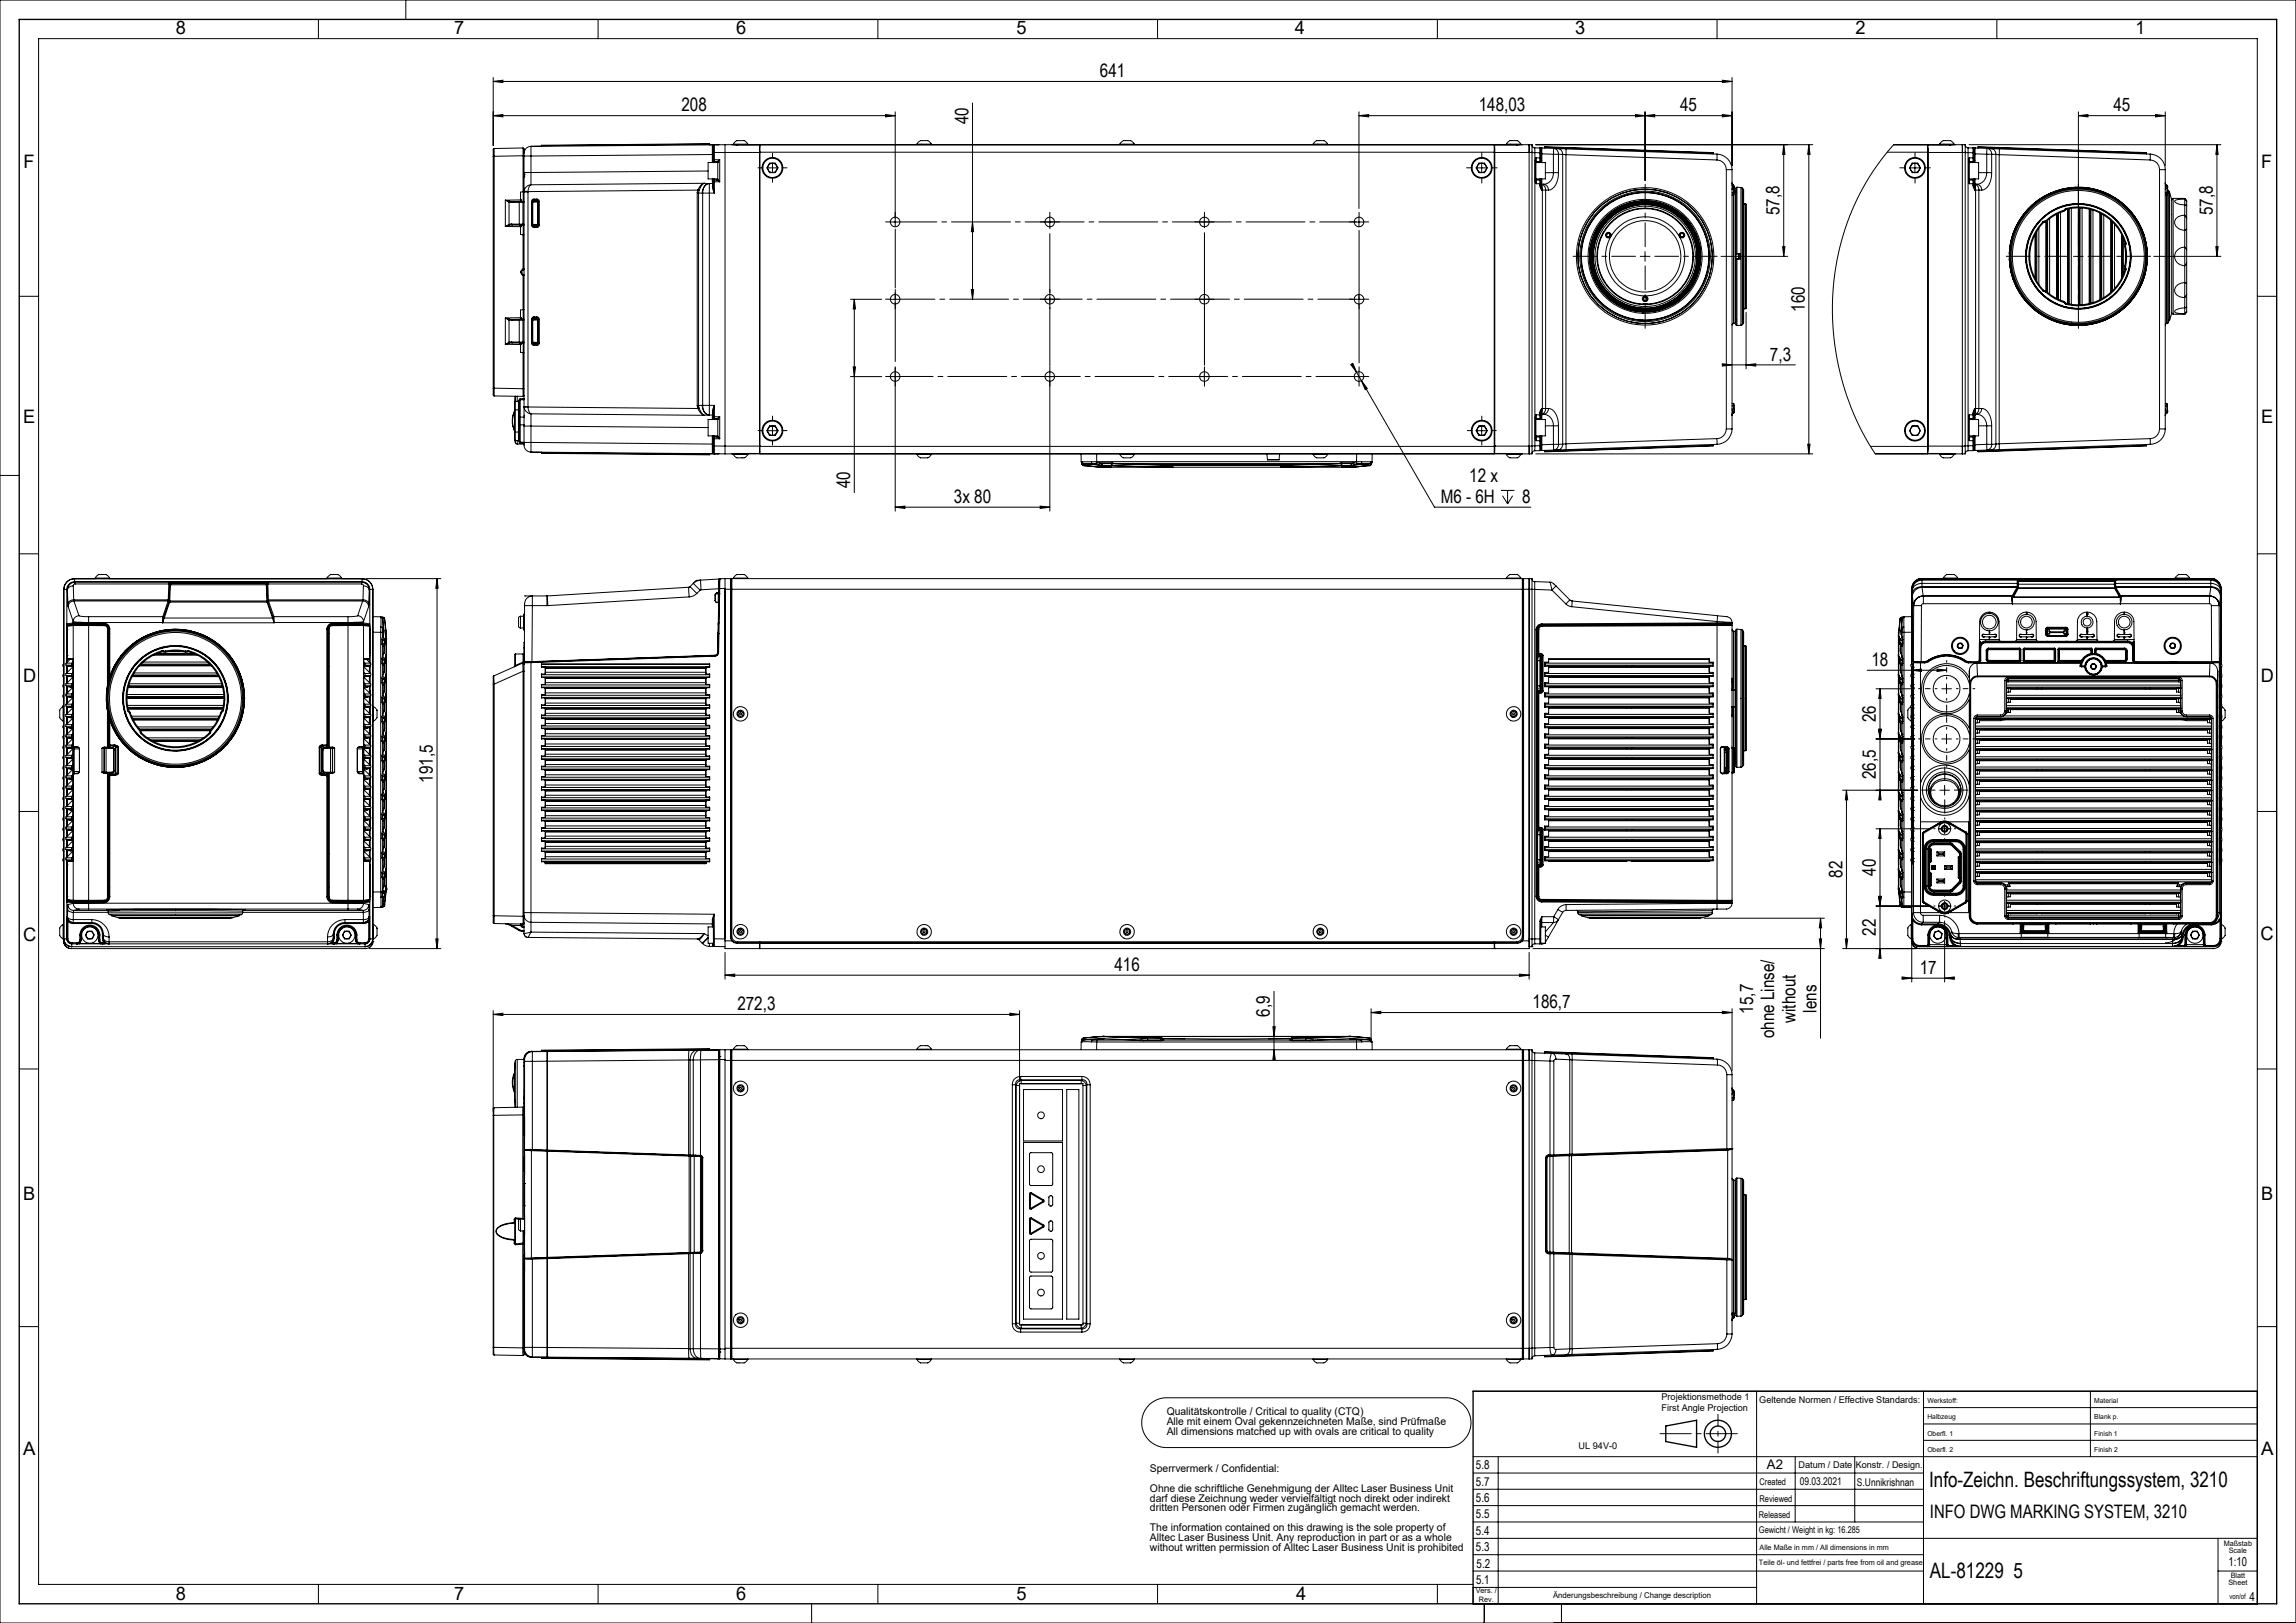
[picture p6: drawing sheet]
<svg xmlns="http://www.w3.org/2000/svg" width="594mm" height="420mm" viewBox="0 0 594 420" stroke-linecap="round" stroke-linejoin="round" font-family="sans-serif">
<defs><g id="words">
<g font-size="5.5">
<text x="499.1" y="384.8">Info-Zeichn. Beschriftungssystem, 3210</text>
<text x="499.3" y="408.4">AL-81229 5</text>
</g>
<g font-size="4.8">
<text x="45.5" y="8.9">8</text>
<text x="117.5" y="8.9">7</text>
<text x="190.5" y="8.9">6</text>
<text x="263" y="8.9">5</text>
<text x="335" y="8.9">4</text>
<text x="407.5" y="8.9">3</text>
<text x="480" y="8.9">2</text>
<text x="552.5" y="8.9">1</text>
<text x="284.6" y="20">641</text>
<text x="176.3" y="28.9">208</text>
<text x="382.6" y="28.9">148,03</text>
<text x="434.7" y="28.9">45</text>
<text x="546.7" y="28.8">45</text>
<text x="250.5" y="32.1" transform="rotate(-90 250.5 32.1)">40</text>
<text x="6.1" y="43.4">F</text>
<text x="585" y="43.4">F</text>
<text x="460.4" y="55.7" transform="rotate(-90 460.4 55.7)">57,8</text>
<text x="572.5" y="55.7" transform="rotate(-90 572.5 55.7)">57,8</text>
<text x="466.9" y="80.7" transform="rotate(-90 466.9 80.7)">160</text>
<text x="457.9" y="93.3">7,3</text>
<text x="6" y="109.4">E</text>
<text x="585" y="109.4">E</text>
<text x="380.1" y="124.7">12 x</text>
<text x="220" y="126.4" transform="rotate(-90 220 126.4)">40</text>
<text x="246.8" y="130.2">3x 80</text>
<text x="372.7" y="130.2">M6 - 6H</text>
<text x="393.8" y="130.2">8</text>
<text x="484.2" y="172.3">18</text>
<text x="6" y="176.4">D</text>
<text x="584.9" y="176.4">D</text>
<text x="485.3" y="186.9" transform="rotate(-90 485.3 186.9)">26</text>
<text x="112" y="202.5" transform="rotate(-90 112 202.5)">191,5</text>
<text x="485.3" y="201.7" transform="rotate(-90 485.3 201.7)">26,5</text>
<text x="476.7" y="227.2" transform="rotate(-90 476.7 227.2)">82</text>
<text x="485.3" y="226.7" transform="rotate(-90 485.3 226.7)">40</text>
<text x="6" y="243.4">C</text>
<text x="485.3" y="242.2" transform="rotate(-90 485.3 242.2)">22</text>
<text x="584.9" y="243.3">C</text>
<text x="288.3" y="251.3">416</text>
<text x="496.7" y="252">17</text>
<text x="190.8" y="261.4">272,3</text>
<text x="328.5" y="263.1" transform="rotate(-90 328.5 263.1)">6,9</text>
<text x="396.5" y="260.9">186,7</text>
<text x="453.6" y="262.3" transform="rotate(-90 453.6 262.3)">15,7</text>
<text x="469.9" y="262.1" transform="rotate(-90 469.9 262.1)">lens</text>
<text x="459" y="268.7" transform="rotate(-90 459 268.7)">ohne Linse/</text>
<text x="464.5" y="264.7" transform="rotate(-90 464.5 264.7)">without</text>
<text x="6" y="310.4">B</text>
<text x="585" y="310.4">B</text>
<text x="6" y="376.4">A</text>
<text x="585" y="376.4">A</text>
<text x="499.3" y="392.7">INFO DWG MARKING SYSTEM, 3210</text>
<text x="45.5" y="413.9">8</text>
<text x="117.5" y="413.9">7</text>
<text x="190.5" y="413.9">6</text>
<text x="263" y="413.9">5</text>
<text x="335.4" y="413.9">4</text>
</g>
<text font-size="3.4" x="457.1" y="380.2">A2</text>
<g font-size="3.2">
<text x="381.8" y="380.2">5.8</text>
<text x="381.8" y="388.7">5.6</text>
<text x="381.8" y="384.5">5.7</text>
<text x="381.8" y="393">5.5</text>
<text x="381.8" y="397.2">5.4</text>
<text x="381.8" y="401.5">5.3</text>
<text x="382" y="405.8">5.2</text>
<text x="576.5" y="405.3">1:10</text>
<text x="381.9" y="410">5.1</text>
<text x="582" y="414.3">4</text>
</g>
<g font-size="2.7">
<text x="301.8" y="366.3">Qualitätskontrolle / Critical to quality (CTQ)</text>
<text x="301.8" y="368.9">Alle mit einem Oval gekennzeichneten Maße, sind Prüfmaße</text>
<text x="301.8" y="371.4">All dimensions matched up with ovals are critical to quality</text>
<text x="297.5" y="380.8">Sperrvermerk / Confidential:</text>
<text x="297.5" y="386">Ohne die schriftliche Genehmigung der Alltec Laser Business Unit</text>
<text x="297.5" y="388.6">darf diese Zeichnung weder vervielfältigt noch direkt oder indirekt</text>
<text x="465.6" y="384.4">09.03.2021</text>
<text x="480.4" y="384.6">S.Unnikrishnan</text>
<text x="297.5" y="391.1">dritten Personen oder Firmen zugänglich gemacht werden.</text>
<text x="297.5" y="396.3">The information contained on this drawing is the sole property of</text>
<text x="297.5" y="398.9">Alltec Laser Business Unit. Any reproduction in part or as a whole</text>
<text x="297.5" y="401.5">without written permission of Alltec Laser Business Unit is prohibited</text>
</g>
<g font-size="2.4">
<text x="429.9" y="362.4">Projektionsmethode 1</text>
<text x="429.9" y="365.1">First Angle Projection</text>
<text x="455.2" y="363.1">Geltende Normen / Effective Standards:</text>
<text x="408.4" y="375.1">UL 94V-0</text>
<text x="465.3" y="379.9">Datum / Date</text>
<text x="480.1" y="379.9">Konstr. / Design.</text>
<text x="455.2" y="384.4">Created</text>
<text x="455.2" y="388.6">Reviewed</text>
<text x="455.1" y="392.7">Released</text>
<text x="455.1" y="396.7">Gewicht / Weight in kg: 16.285</text>
</g>
<text font-size="2.1" x="401.8" y="413.6">Änderungsbeschreibung / Change description</text>
<g font-size="1.9">
<text x="455.2" y="401">Alle Maße in mm / All dimensions in mm</text>
<text x="575.3" y="400">Maßstab</text>
<text x="576.6" y="401.8">Scale</text>
<text x="455.1" y="405.1">Teile öl- und fettfrei / parts free from oil and grease</text>
<text x="381.8" y="412.3">Vers. /</text>
<text x="576.5" y="410.2">Sheet</text>
<text x="576.8" y="413.7">von/of</text>
<text x="577.1" y="408.4">Blatt</text>
<text x="382.6" y="414.7">Rev.</text>
</g>
<g font-size="1.8">
<text x="498.6" y="363.1">Werkstoff:</text>
<text x="541.8" y="363.1">Material</text>
<text x="498.6" y="371.6">Oberfl. 1</text>
<text x="498.6" y="367.3">Halbzeug</text>
<text x="541.8" y="371.6">Finish 1</text>
<text x="541.8" y="367.3">Blank p.</text>
<text x="498.6" y="375.8">Oberfl. 2</text>
<text x="541.8" y="375.8">Finish 2</text>
</g>
</g></defs>
<g fill="none" stroke="#000" stroke-width=".35">
<path d="M5 5h584v410h-584zM431 369l7.9-1.5v7l-7.9-1.5zM381.1 415v-55h202.9v55"/>
<circle cx="444.4" cy="371" r="3.5"/>
<circle cx="444.5" cy="371" r="2.01"/>
</g>
<g fill="none" stroke="#000" stroke-width=".26">
<path d="M0 0h594v420h-594zM82.4 5v5M105 0v5M154.7 5v5M227.1 5v5M299.5 5v5M371.9 5v5M444.2 5v5M516.6 5v5M127.6 21.1l2.5-.3v.6zM127.6 29.9l2.5-.2v.6zM127.6 20.1v17.6"/>
<path d="M127.6 21.1h320.5M127.6 29.9h104M127.8 38.4v2M127.8 38.4l-.2 .2v1.8M135.3 38.3v2M135.3 38.3l.3 .2v1.8M135.3 38.3l-7.5 .1M137.4 37.9v2.5M137.4 37.9a1.81 1.81 0 0 0-1.8 1.8M140.1 37.7v.2M140.1 37.8l-2.7 .1M183.6 37.3l-43.5 .4"/>
<path d="M183.6 37.3v.2l1.3-.1M184.3 40h.2M184.3 37.9v2.1M184.3 40l-46.9 .4M184.3 40v2.1M184.5 37.7v2.3M184.5 37.7l-.2 .2M184.5 40v2.1l.1-.5M184.5 37.7h.1M184.6 39.5h.2M184.6 37.7v1.8M184.6 39.5v1.8"/>
<path d="M184.7 37.5l-.2 .2M184.7 37.5l-.4 .4M184.7 37.5h.1M184.7 37.5l-47.3 .4M184.8 37.5v2M184.8 37.5l-.2 .2M184.8 39.5h11.7M184.8 39.5v1.8M184.9 37.4h.8M184.9 37.4v.1M185.7 37.4h.1M187.6 37.4v78"/>
<path d="M187.6 37.4h1.8M187.6 37.4l-2.8 .1M189.4 37.4h1.5M189.4 37.4l7.1 .1v.9M189.7 37.3l.2-.3a2.42 2.42 0 0 1 3-.3l.6 .6M189.7 37.3h3.8M189.7 37.3v.1M190.9 37.4h201.4M190.9 37.4v.1M193.5 37.3v.1M196.5 39.5h.1M196.5 38.4v1.1"/>
<path d="M196.5 39.5v75.9M196.5 38h.1M196.6 39.4v-1.9h190v1.9M196.6 39.4v76.1M196.6 39.4h190M229.1 29.7l2.5 .2-2.5 .4zM231.6 28.9v29.8M237.2 37.3l.2-.3a2.42 2.42 0 0 1 3.1-.3l.4 .6M237.2 37.3h3.7M237.2 37.3v.1M240.9 37.3v.1M251.6 26.7v50.8"/>
<path d="M289.7 37.3l.2-.3a2.42 2.42 0 0 1 3-.3l.6 .6M289.7 37.3h3.8M289.7 37.3v.1M293.5 37.3v.1M339.7 37.3l.2-.3a2.38 2.38 0 0 1 3-.3l.6 .6M339.7 37.3h3.8M339.7 37.3v.1M343.5 37.3v.1M351.6 29.9l2.5-.2v.6zM351.6 28.9v25.1M351.6 29.9h96.5M386.6 39.4v76.1"/>
<path d="M386.6 38h.1M386.7 38.4v1.1M386.7 39.5h.1M386.7 39.5v75.9M386.7 39.5h9.6M389.7 37.3l.2-.3a2.42 2.42 0 0 1 3.1-.3l.5 .6M389.7 37.3h3.8M389.7 37.3v.1M392.3 37.4h1.5M392.3 37.4v.1M393.5 37.3v.1M393.8 37.4h2.5v78.1"/>
<path d="M393.8 37.4l-7.1 .1v.9M395.6 37.4v2.1zM395.6 39.5v75.9M396.3 37.5a.79 .79 0 0 0 .8 .8M396.3 39.5h.8M397.1 38.3v1.2M397.1 38.3h1.3M397.1 39.5v75.9M397.1 39.5h1.3M397.3 37.4h71.7M398.4 38.3v1.2M398.4 39.5h.2"/>
<path d="M398.4 38.3l.2 .2M398.4 39.5v1.3M398.5 38.3h.4M398.6 38.5v1M398.6 39.5v1.3M398.6 38.5h.1M398.6 38.5v1.3M398.6 39.8h.3M398.6 39.8v2.3v-.5M398.9 38.3v1.5M398.9 38.3l-.3 .2M398.9 39.8l3 .1"/>
<path d="M398.9 38.3l3.1 .1M398.9 39.8v2.3M399.7 38.1l43.5 1.5M399.7 38.1v.2M401.9 39.9h1.3M401.9 39.9v4.8M402 38.4l-.1 1.5M402 38.4a1.41 1.41 0 0 1 1.2 1.5M402 38.4l1 .1M403 38.5a1.34 1.34 0 0 1 1.3 1.5M403 38.5h2.2M403.2 39.9v4.8"/>
<path d="M403.2 39.9l1.1 .1M404.3 40h.8M404.3 40v74.9M405.2 38.5l-.1 1.5M405.2 38.5l39 1.4M423.1 29.7l2.5 .2-2.5 .4zM425.6 29.9l2.5-.2v.6zM425.6 28.9v17.8M443.2 39.6v.2M444.2 39.9v1.5M444.2 39.9a4 4 0 0 1 3.9 4M445.6 20.8l2.5 .3-2.5 .3z"/>
<path d="M445.6 29.7l2.5 .2-2.5 .4zM448.1 20.1v22.8M461.5 37.4v28.9M461.5 37.4l.3 2.6h-.6zM468 37.4l.3 2.6h-.6zM468 37.4v80.1M488.2 39.4h10.5M489.9 37.5h8.8v1.9M498.7 38h.1M498.7 39.4v76.1M498.8 38.4v1.1M498.8 39.5h.1"/>
<path d="M498.8 39.5v75.9M498.8 39.5h9.6M501.8 37.3l.2-.3a2.42 2.42 0 0 1 3-.3l.5 .6M501.8 37.3h3.7M501.8 37.3v.1M504.4 37.4h-14.5l-3 3.7-2.6 3.6-2.7 4.5-1.9 4-1.8 4.5-1.5 4.8-1.1 4.5-.9 5.9-.3 5.6 .1 5.5 .5 5.5 .8 4.8 1.3 5 2.1 6.2 1.5 3.5 2 3.9 2.7 4.6h19.3M504.4 37.4h1.5M504.4 37.4v.1M505.5 37.3v.1M505.9 37.4h2.5v78.1M505.9 37.4l-7.1 .1v.9M507.7 37.4v2.1z"/>
<path d="M507.7 39.5v75.9M508.4 37.5a.79 .79 0 0 0 .7 .8M508.4 39.5h.8M509.1 38.3l.1 1.2M509.1 38.3h1.3M509.2 39.5v75.9M509.2 39.5h1.2M509.4 37.4h65.2M510.4 38.3v1.2M510.4 39.5h.3M510.4 38.3l.3 .2M510.4 39.5v1.3"/>
<path d="M510.5 38.3h.5M510.7 38.5v1M510.7 39.5v1.3M510.7 38.5h.1M510.7 38.5v1.3M510.7 39.8h.3M510.7 39.8v2.3v-.5M511 38.3v1.5M511 38.3l-.3 .2M511 39.8v2.3M511 39.8l3 .1M511 38.3l3 .1"/>
<path d="M511.7 38.1l43.6 1.5M511.7 38.1v.2M514 39.9h1.3M514 39.9v4.8M514 38.4v1.5M514 38.4a1.41 1.41 0 0 1 1.3 1.5M514 38.4l1.1 .1M515.1 38.5a1.34 1.34 0 0 1 1.3 1.5M515.1 38.5h2.1M515.3 39.9v4.8M515.3 39.9l1.1 .1M516.4 40h.8"/>
<path d="M516.4 40v74.9M517.2 38.5v1.5M517.2 38.5l39.1 1.4M537.7 29.9l2.5-.2v.6zM537.7 28.9v50M537.7 29.9h22.5M555.3 39.6v.2M556.3 39.9v1.5M556.3 39.9a4 4 0 0 1 3.9 4M557.7 29.7l2.5 .2-2.5 .4zM560.2 28.9v14M573.5 37.4l.4 2.6h-.6z"/>
<path d="M573.5 37.4v28.9M127.6 40.4h.2M127.6 40.4v60.1M127.8 40.4v60.1M130.7 51.8l1.1 .3M130.7 51.8l1 .5M130.7 58.6h4M130.7 51.8v6.8M131.7 52.3l.7 .1M131.7 58.1l.1 .2M131.7 58.1l-1 .5M131.7 52.3v5.8"/>
<path d="M131.8 52.1l-.1 .2M131.8 52.1l.7 .1M131.8 58.3l-1.1 .3M132.4 58l.1 .2M132.4 58l-.7 .1M132.4 58h1.9M132.5 52.2l-.1 .2M132.5 58.2l-.7 .1M132.5 58.2l1.9 .1M134.3 58l.1 .3M134.3 58h1M134.3 52.4h1"/>
<path d="M134.3 52.4v5.6M134.3 52.4h-1.9M134.4 58.3h.9M134.4 52.1l-.1 .3M134.4 52.1h.9M134.4 52.1l-1.9 .1M134.7 58.3v.3M134.7 58.6h.1M134.7 51.7v.4M134.7 51.7h.1M134.7 58.6l.1 .1M134.7 51.7l-4 .1"/>
<path d="M134.7 58.6v2.1l.6 .1M134.8 58.3v.4M134.8 51.7v.4M134.8 51.7l.2 .5M135 58.2l-.2 .5M135.3 58v.3M135.3 52.1v.3M135.3 52.4v5.6M135.3 58.3h.3M135.3 58h.3M135.3 52.4h.3M135.3 40.3h.3"/>
<path d="M135.3 40.3v9.3M135.3 49.6l-.6 .1v2M135.3 40.3l-7.5 .1M135.4 49.6v2.5M135.4 58.3v2.5M135.6 49.6h-.3M135.6 45.8h.1M135.6 49.7h1M135.6 40.3v9.4M135.6 44.6h1.8M135.6 40.4h1.8M135.6 49.7v55.5"/>
<path d="M135.6 52.1h-.3M135.6 49.4l1 .2M135.6 49.4v.3M135.6 45.1h.1M135.7 44.7l-.1 .1M135.7 45l-.1 .1M135.7 45.6l-.1 .1h.1M135.7 45.2l-.1 .2M135.7 45.5l-.1 .1M136.6 49.6v55.7M137.4 47.8a1.6 1.6 0 0 0-.8 1.8M137.4 47.8h-.1a1.89 1.89 0 0 0-1.7 1.6"/>
<path d="M137.4 44.6v3.2M137.4 40.4v4.2M137.5 58.2l.2 .4 .4 .3M137.5 58.2h.3M137.5 52.2h.3M137.5 52.2v6M137.7 58.3h.4M137.7 52.1h.4M137.8 58.2l.3 .4v.3M137.8 58.2h.1M137.8 52.2h.1M137.8 58.1h.1"/>
<path d="M137.8 52.3h.1M137.8 52.2v6M137.8 58.1l.3 .2M137.8 58.1h1.3M137.8 52.3h1.3M137.8 52.3v5.8M138 58.6h.9M138 51.8h.8M138.1 52.1l-.3 .2M138.1 52.1h.8l.2 .2M138.1 51.5l-.4 .2-.2 .5M138.1 51.5v.3"/>
<path d="M138.1 51.8l-.3 .4M138.1 51.8h.8M138.1 51.5h.8M138.2 51.8h-.3l-.1 .4M138.8 51.8l.4 .4M138.9 51.5a.6 .6 0 0 1 .6 .7M138.9 58.6v.3M138.9 51.8l.4 .4M138.9 51.5v.3M138.9 58.9h-.8M138.9 51.8h-.1M139.1 58.1l-.2 .2h-.8"/>
<path d="M139.1 52.3v5.8M139.2 58.2l-.4 .4M139.2 58.2h.1M139.2 52.2v6M139.3 58.2l-.4 .4M139.3 58.2h.2M139.3 52.2h.2M139.3 52.2v6M139.3 52.2h-.1M139.5 58.2a.6 .6 0 0 1-.6 .7M139.5 52.2v6M180.4 49.9h.3"/>
<path d="M180.4 49.9v55.1M180.5 49.2l.3 .1M180.5 49.2l-.1 .7M180.5 49.2l-43.9 .4M180.7 49.9l1 .1M180.7 49.9v55.1M180.8 49.3l-.1 .6M181.8 50h1.7M181.8 50v54.9M181.8 50h-.1M182.2 47.4h-.1a3.4 3.4 0 0 0-1.3 1.9M182.2 47.4l1.2 .1"/>
<path d="M182.2 47.4l-.2 .1a2.83 2.83 0 0 0-1.5 1.7M182.2 47.4l-44.8 .4M183.2 44.3l-45.8 .3M183.4 47.5a2.27 2.27 0 0 0-1.7 2.5M183.4 47.5h.1M183.5 47.5v2.5M183.5 47.5a2.21 2.21 0 0 0-1.7 2.5M183.5 50h1.3M183.5 50v54.9M184.3 46.3v1.2M184.3 47.5v1.1M184.3 48.6l.5 1.4"/>
<path d="M184.3 47.5h-.8M184.6 48.4l-.3 .2M184.6 48.4l.2 1.6M184.6 47h.2M184.6 46.8v.2M184.6 41.3v.3M184.6 41.3h.2M184.6 41.6l.2 .2M184.6 46.8l-.1-.5 .1 .9M184.6 47.2v1.2M184.6 47.2h.1M184.6 47.2l-.3 .3"/>
<path d="M184.6 41.6h.1M184.6 46.8h.1M184.6 47v1.4M184.8 46.5v.5M184.8 41.3v.5M184.8 46.5l-.2 .3M184.8 41.9v.2M184.8 46.3v.2M184.8 41.9h.7M184.8 46.5h.7M184.8 41.3l1.4 .1M184.8 41.8v.1"/>
<path d="M184.8 46.5h.1M184.8 47v3M184.8 47h1.4M185.5 41.9l.2 .2h-2.5v4.2h2.5M185.5 46.5h.1M185.5 46.5l.7 .5M185.5 41.9l.2 .1M185.5 41.9h.1M185.5 46.3v.2M185.5 41.9v.2M185.7 46.4l.5 .6M185.7 46.4l-.2 .1"/>
<path d="M185.7 42v4.4M186.2 41.4l-.5 .6M186.2 41.4l-.7 .5M186.2 41.4v5.6M198.6 43.4h2.5M199.1 42.2h1.5l.7 1.2-.7 1.3h-1.5l-.7-1.3zM199.8 42.2v2.5M230.3 57.4h2.5M251.6 57.4l.3 2.6h-.6zM270.3 57.4h2.5M271.6 56.2v2.5M310.3 57.4h2.5"/>
<path d="M311.6 56.2v2.5M350.3 57.4h2.5M351.6 56.2v2.5M382.1 43.4h2.5M382.6 42.2h1.5l.7 1.2-.7 1.3h-1.5l-.7-1.3zM383.3 42.2v2.5M397.2 46.9l.2 .6M397.2 46.9h.1M397.2 41.5h.1M397.2 41.5v5.4M397.3 42.1h2.5v4.2h-2.5zM397.4 46.5h.1"/>
<path d="M397.3 46.9l.1 .6M397.4 41.9h.1M397.3 41.5v5.4M397.4 40.9v1M397.4 46.5v1M397.4 40.9l-.1 .6M397.4 40.9l-.2 .6M397.4 41.9v.2M397.4 46.3v.2M397.4 41.9h1M397.4 47.5h1M397.4 46.5h1"/>
<path d="M398.4 40.8v1.1M398.4 40.8h.2M398.4 46.5v1M398.4 46.5l.2 .3M398.4 48h.2M398.4 48l.5 1.2M398.4 41.9h.1M398.4 46.3v.2M398.4 41.9v.2M398.4 46.5h.1M398.4 47.5v.5M398.4 40.8l-1 .1"/>
<path d="M398.6 48l.3 1.2M398.6 40.8v.8M398.6 41.6l-.2 .3M398.6 46.8v.7h-.2M398.6 41.6h.1M398.6 46.8v-.5v1.1M398.6 47.4h.1M398.6 47.5l.2 .2M398.6 47.4l.3 .3M398.6 46.8h.1M398.6 47.4v.6M398.8 47.7l.1 .1"/>
<path d="M398.8 47.7a1.32 1.32 0 0 1 1.1 1.5M398.9 47.8v1.4M398.9 47.8l-.3-.2v.4M398.9 47.8l.1 1.4M398.9 47.7h-.1M398.9 49.2h.1M398.9 47.7h.4M398.9 46.3v1.4M399 49.2h.9M399 49.2v56.5M399.3 47.7a1.46 1.46 0 0 1 1.3 1.5M399.8 44.7h2.1"/>
<path d="M399.9 49.2v56.5M399.9 49.2h.7M401.9 44.7a2.74 2.74 0 0 1-2.6 3M401.9 44.7h1.3M403.2 44.7a4.8 4.8 0 0 1-2.1 4.4l-.5 .1M405.1 40l39.1 1.4M405.1 40v74.8M444.2 41.4a2.47 2.47 0 0 1 2.4 2.5M446.6 43.9h1.5M446.6 43.9v67.1M448.1 48h.1M448.1 48.7h.1"/>
<path d="M448.1 43.9v67.1M448.1 50.5h.4M448.1 49.9h.4M448.2 48h.1M448.2 48.7l-.1 .4M448.2 48v.7M448.3 48l.1 .1M448.4 47.9l-.3-.5 .1 .6M448.4 47.9l-.1 .1M448.4 47.9h.1M448.4 48.1l.2 .3M448.5 47.9l-.1 .2"/>
<path d="M448.5 49.9v.6M448.5 49.9h.1M448.5 47.9l.2 .5M448.5 50.5v33.2M448.6 50.4v33.3M448.6 48.4h.1M448.6 48.4l-.1 1.5M448.6 49.9l-.1 .6M448.7 49.1l.3 .4M448.7 48.4l-.1 1.5M449 49.5v33.8l-.4 .4M449 49.5h.1"/>
<path d="M449.1 49.9h-.1M449.4 48.5l-.3 .2v16.9M449.4 48.5v17.1M449.4 48.5h1M450.4 48.5l.3 .2M450.4 48.5v35.7M450.7 48.7v35.3M450.7 48.7l.3 .2M451 48.9l.1 .3v34.3l-.1 .3M451 48.9v34.9M451.1 52.7l.1 .1M451.2 52.8v27.1"/>
<path d="M451.2 52.8h.5M451.7 52.8v27.1M494.2 43.4h2.5M494.7 42.2h1.4l.8 1.2-.8 1.3h-1.4l-.7-1.3zM495.4 42.2v2.5M509.3 46.9l.2 .6M509.3 46.9h.1M509.3 41.5h.1M509.3 41.5v5.4M509.4 42.1h2.5v4.2h-2.5zM509.5 46.5h.1M509.4 46.9l.1 .6"/>
<path d="M509.5 41.9h.1M509.4 41.5v5.4M509.5 40.9v1M509.5 46.5v1M509.5 40.9l-.1 .6M509.5 40.9l-.2 .6M509.5 41.9v.2M509.5 46.3v.2M509.5 41.9h.9M509.5 47.5h.9M509.5 46.5h.9M510.4 40.8v1.1"/>
<path d="M510.4 40.8h.3M510.4 46.5v1M510.4 46.5l.3 .3M510.4 48h.3M510.4 48l.5 1.2M510.4 41.9h.1M510.4 41.9l.1 .2M510.4 40.8l-.9 .1M510.4 46.5h.1M510.4 47.5v.5M510.5 46.3l-.1 .2M510.7 48l.2 1.2"/>
<path d="M510.7 40.8v.8M510.7 41.6l-.3 .3M510.7 46.8v.7h-.3M510.7 41.6h.1M510.7 46.8v-.5v1.1M510.7 47.4h.1M510.7 47.5l.2 .2M510.7 47.4l.2 .3M510.7 46.8h.1M510.7 47.4v.6M510.9 47.8v1.4M510.9 47.8l-.2-.2v.4"/>
<path d="M510.9 47.8l.2 1.4M510.9 47.7v.1M510.9 47.7a1.34 1.34 0 0 1 1.1 1.5M510.9 47.7h.1M510.9 49.2h.2M510.9 47.7h.5M511 46.3l-.1 1.4M511.1 49.2h.9M511.1 49.2v56.5M511.4 47.7a1.46 1.46 0 0 1 1.3 1.5M511.9 44.7h2.1M512 49.2v56.5"/>
<path d="M512 49.2h.7M514 44.7a2.79 2.79 0 0 1-2.6 3M514 44.7h1.3M515.3 44.7a4.8 4.8 0 0 1-2.1 4.4l-.5 .1M517.2 40v74.8M517.2 40l39.1 1.4M526.9 59.9v12.9M527.5 59.1v14.5M528.5 57.4a12.8 12.8 0 0 0 0 17.9M528.5 57.4l.2 .2M528.7 57.6a12.6 12.6 0 0 0 0 17.5M528.9 57.2l-.4 .2"/>
<path d="M528.9 57.2v.3M528.9 57.5l-.2 .1M529.3 57.4v17.9M529.3 57.1l-.4 .1M529.3 57.1l.2 .1M529.4 57.3v18.1M529.5 57.2l-.6 .3M529.5 57.2v18.2M529.7 57v18.7M530.3 56.6v19.5M532.1 55.4v21.8M532.2 55.4v21.9"/>
<path d="M532.3 55.4v21.9M532.6 55.2v22.3M533.1 55v22.7M533.8 54.5a11.6 11.6 0 0 0-4.5 2.6M533.8 54.5l.1 .2M533.9 54.7a11.9 11.9 0 0 0-4.4 2.5M534.2 54.2l-.4 .3M534.2 54.2l.2 .1M534.4 54.3l-.5 .4M534.5 54a12.8 12.8 0 0 1 15.5 8.9M534.5 54l-.3 .2M534.5 54l.1 .2"/>
<path d="M534.6 54.2a12.6 12.6 0 0 1 15.2 8.8M534.6 54.2l-.2 .1M534.9 54.1v24.5M535 54.1v24.5M535.1 54.1v24.5M535.3 54v24.7M535.9 53.9v24.9M537.8 53.8v25.1M537.9 53.8v25.1M538.1 53.8v25.1M538.7 53.8v25.1M540.5 54.1v24.5"/>
<path d="M540.6 54.1v24.4M540.7 54.2v24.3M540.9 54.2v24.3M541.5 54.4v23.9M543.3 55.1v22.5M543.4 55.2v22.3M543.5 55.2v22.3M543.7 55.3v22M544.3 55.7v21.3M546.1 57v18.7M546.2 57.2l.1 .1M546.2 57.1v18.5"/>
<path d="M546.3 57.2v18.3M546.5 57.4v17.8M547.1 58v16.7M556.3 41.4a2.47 2.47 0 0 1 2.4 2.5M558.7 43.9h1.5M558.7 43.9v67.1M560.2 48h.1M560.2 48.7h.1M560.2 43.9v67.1M560.2 50.5h.3M560.2 49.9h.4M560.3 48h.1"/>
<path d="M560.3 48.7l-.1 .4M560.3 48v.7M560.4 48l.1 .1M560.5 47.9l-.3-.5 .1 .6M560.5 47.9l-.1 .1M560.5 47.9h.1M560.5 48.1l.2 .3M560.6 49.9l-.1 .6M560.6 49.9h.1M560.6 47.9l-.1 .2M560.6 47.9l.2 .5M560.6 50.5v33.2"/>
<path d="M560.6 50.4v33.3M560.7 48.4h.1M560.7 48.4l-.1 1.5M560.7 49.9l-.2 .6M560.8 49.1l.3 .4M560.8 48.4l-.1 1.5M561.1 49.5v33.8l-.5 .4M561.1 49.5h.1M561.3 49.9h-.2M561.3 49.9l.5 1.7v29.5l-.5 1.7M561.3 49.9v32.9M562.2 51.3v30"/>
<path d="M562.2 51.3h3M562.2 51.3l-.4 .4M565.2 59.6v4.3M565.2 51.3v.2M565.2 51.5a4.2 4.2 0 0 0-2.6 .5 2.41 2.41 0 0 0 2.6 1M565.2 53v2.7M565.2 55.7a2.23 2.23 0 0 0-2.6 2.1 2.57 2.57 0 0 0 2.6 1.8M565.2 55.7v3.9M565.2 51.5l.5 .6M565.2 51.3l.5 .5v.3M565.2 51.5v1.6M565.2 55.7l.5 .8"/>
<path d="M565.2 53l.5 .2M565.7 59.3v5.3M565.7 56.5v2.8M565.7 53.2v3.3M565.7 52.1v1.1M565.7 59.3l-.5 .3M5 76.7h4.9M134.7 70.5h.3M134.7 70.5l.2 .5 .4 .2M134.7 70.4h.3M134.7 70.4v.1M135 70.5l.4 .5"/>
<path d="M135 70.4v.1M135.3 60.8h.3M135.3 69.6h.3l-.2 .3M135.3 69.6l.1 .3M135.3 69.6l-.4 .3-.2 .5M135.3 60.8v8.8M135.3 71.2v8.9M135.4 71l.2 .2h-.3M135.4 71l-.1 .2M135.4 69.9l-.4 .5M220 77.5h8.1M221 77.5l.3 2.5h-.6z"/>
<path d="M221 77.5v50M230.3 77.5h2.5M231.6 76.2v2.5M251.3 74.9h.6l-.3 2.6zM270.3 77.5h2.5M271.6 76.2v2.5M310.3 77.5h2.5M311.6 76.2v2.5M350.3 77.5h2.5M351.6 76.2v2.5M424.4 66.3h2.5M425.1 78.7h1.1"/>
<path d="M425.2 78.7h.8M425.3 78.7h.6M425.6 65.1v2.5M445.2 66.3h17.3M449.1 67v17l.3 .2M449.1 67h.3M449.1 65.6h.3M449.1 65.6l1.2 .1M449.1 65.6h.1M449.1 67h.1M449.2 65.6v1.4M449.4 67v17.2"/>
<path d="M449.4 65.6l.9 .1M449.8 65.7v1.3M450.3 66.9l-1.2 .1M450.3 65.7v1.3h-.9M450.3 65.9a.46 .46 0 0 0-.4 .4 .46 .46 0 0 0 .4 .5M451.2 79.9l-.1 .1M451.7 79.9h-.5M461.2 63.8h.6l-.3 2.5zM519.8 65.6a17.9 17.9 0 0 1 27-14.6 17.9 17.9 0 0 1 0 30.7 17.9 17.9 0 0 1-27-14.7M519.8 65.6v1.4M526.5 60.7v11.3M526.6 72.1l.1 .2"/>
<path d="M526.6 60.5v11.7M526.7 60.4l-.1 .2M526.7 60.3v12.1M528.5 75.3l.4 .1M528.7 75.1l-.2 .2M528.7 75.1l.2 .1M528.9 75.4l.4 .3M528.9 75.2v.2M528.9 75.2l.6 .2M529.3 75.7a12.1 12.1 0 0 0 4.5 2.5M529.5 75.4l-.2 .3M529.5 75.4a11.9 11.9 0 0 0 4.4 2.6"/>
<path d="M533.8 78.2l.4 .3M533.9 78l-.1 .2M533.9 78l.5 .4M534.2 78.5l.3 .3M534.4 78.4l.2 .1M534.4 78.4l-.2 .1M534.6 78.5l-.1 .3M536.4 66.3h2.5M546.3 75.4l-.1 .1M548.9 60.7v11.3M549 61l.1 .2M549 60.9v10.9"/>
<path d="M549.1 71.5l-.1 .2M549.1 61v10.6M549.3 61.7v9.3M549.7 68.9l.1 .7M549.7 68.9l.2 .1M549.7 63.8a11.6 11.6 0 0 1 0 5.1M549.8 69.7a12.6 12.6 0 0 1-15.2 8.8M549.8 69.7l.2 .1M549.8 69.6v.1M549.8 63.1l-.1 .7M549.8 63.1l.2 .2M549.8 63v.1"/>
<path d="M549.9 65v2.6M549.9 69l.1 .4M549.9 63.8a12.1 12.1 0 0 1 0 5.2M549.9 63.8h-.2M550 69.4v.4M550 63.3l-.1 .5M550 69.4l-.2 .2M550 69.8a12.9 12.9 0 0 1-15.5 9M550 62.9v.4M550 62.9l-.2 .1M557.2 66.3h17.4M565.2 63.9a2.43 2.43 0 0 0-2.6 2.5 2.43 2.43 0 0 0 2.6 2.4"/>
<path d="M565.2 68.8v4.3M565.2 73.1a2.34 2.34 0 0 0-2.6 2.4 2.4 2.4 0 0 0 2.6 1.5M565.2 77v2.7M565.2 79.7a3.7 3.7 0 0 0-2.6 .8v.2a3.9 3.9 0 0 0 2.6 .5M565.2 63.9v4.9M565.2 73.1v3.9M565.2 79.5v1.7M565.2 73.1l.5 .3M565.2 63.9l.5 .7M565.7 68.1v5.3M565.7 64.6v3.5M565.7 73.4v2.8"/>
<path d="M565.7 79.5l-.5 .2M565.7 76.2v3.3M565.7 79.5v1.1M565.7 68.1l-.5 .7M565.7 76.2l-.5 .8M573.3 63.8h.6l-.4 2.5zM584 76.7h5M130.7 82.3l1.1 .3M130.7 82.3l1 .5M130.7 89.1l4 .1M130.7 82.3v6.8M131.7 82.8l.7 .1"/>
<path d="M131.7 88.6l.1 .2M131.7 88.6l-1 .5M131.7 82.8v5.8M131.8 82.6l-.1 .2M131.8 82.6l.7 .1M131.8 88.8l-1.1 .3M132.4 88.5l-.7 .1M132.4 88.5l.1 .2M132.4 88.5h1.9M132.5 82.7l-.1 .2M132.5 88.7l-.7 .1M132.5 88.7l1.9 .1"/>
<path d="M134.3 88.5l.1 .3M134.3 88.5h1M134.3 82.9v5.6M134.3 82.9h-1.9M134.4 88.8h.9M134.4 82.6l-.1 .3M134.4 82.6l-1.9 .1M134.7 89.2h.1M134.7 88.8v.4M134.7 82.2v.4M134.7 82.2h.1M134.7 82.2l-4 .1"/>
<path d="M134.7 89.2v1.9l.6 .2M134.8 88.8v.4M134.8 82.2v.4M134.8 82.2l.2 .5M135 88.7l-.2 .5M135.3 88.5v.3M135.3 82.6v.2M135.3 82.8l-1 .1M135.3 82.6h-.9M135.3 82.8v5.7M135.3 88.8h.3M135.3 82.6h.3"/>
<path d="M135.3 88.5h.3M135.3 82.8h.3M135.3 91.3h.3M135.3 91.3v9.3M135.3 80.1l-.6 .1v2M135.4 80.1v2.5M135.4 88.8v2.5M135.6 80.1h-.3M137.5 88.7l.2 .5 .4 .2M137.5 88.7h.3M137.5 82.6h.3M137.5 82.6v6.1"/>
<path d="M137.7 88.8h.4M137.7 82.6h.4M137.8 88.7l.3 .7M137.8 88.6h.1M137.8 82.8h.1M137.8 82.6v6.1M137.8 88.6l.3 .2M137.8 88.6h1.3M137.8 82.8v5.8M138 89.1h.9M138.1 82.6l-.3 .2M138.1 82.6l.7-.1 .3 .3"/>
<path d="M138.1 82l-.4 .1-.2 .5M138.1 82v.3M138.1 82.3l-.3 .3M138.1 89.4h.8M138.1 82h.8M138.2 82.3l-.4 .4M138.9 82l.4 .2 .2 .5M138.9 89.1v.3M138.9 82.3l.4 .4M138.9 82v.3M138.9 82.3l.3 .4M138.9 82.3h-.9"/>
<path d="M139.1 88.6l-.2 .2h-.8M139.1 82.8h-1.3M139.1 82.8v5.8M139.2 88.7l-.3 .4M139.2 88.7h.1M139.2 82.7h.1M139.2 82.7v6M139.3 88.7l-.4 .4M139.3 88.7h.2M139.3 82.7h.2M139.3 82.7v6M139.5 88.7l-.1 .4-.5 .3"/>
<path d="M139.5 82.7v6M220 97.5h8.1M220.7 95h.6l-.3 2.5zM230.3 97.5h2.5M231.6 95.2v37.1M270.3 97.5h2.5M271.6 96.2v36.1M310.3 97.5h2.5M311.6 96.2v2.5M349.5 94.4l.5-.4 1 2.4zM349.7 94.2l1.3 2.2M350.3 97.5h2.5"/>
<path d="M351 96.4l20.1 34.9h24.9M351.6 96.2v2.5M352.2 98.5l1.5 2-.5 .3zM445.6 94.1l2.5 .3-2.5 .3zM445.6 94.4h18.9M448.5 83.7l-.4 .4M448.5 83.7h.1M449 82.7l.1 .1M450.4 84.2h-1M450.7 84l-.3 .2M451 83.8l-.3 .2M451.7 94.4l2.5-.3v.6z"/>
<path d="M451.7 80.8v14.6M560.6 83.7l-.4 .4M560.6 83.7h.1M561.1 82.8h.2M561.8 81l.4 .3M562.2 81.3h3M565.2 81.2v.1M565.7 80.6v.2l-.5 .5M565.7 80.6l-.5 .6M127.6 100.5h.2M127.6 100.5v1.8l.2 .2M127.8 100.5v2"/>
<path d="M127.8 100.5l7.5 .1M127.8 102.5l7.5 .1M133.1 106.4a5.9 5.9 0 0 0 0 5.1M133.1 111.8v2l.2 .2M133.1 111.8h.2M133.1 106.1h.2M133.1 106.5a5.8 5.8 0 0 0 0 4.9M133.1 106.1v5.7M133.2 114l.1 .5M133.3 114.5l.2 .3 .3 .1M133.3 111.8v2.2M133.3 103.9v2.2"/>
<path d="M133.3 103.9l-.2 .2v2M133.3 114v.5M133.3 103.9v-1.4l-.1 1.5M133.3 114h.8M133.3 111.8h.8M133.3 106.1v5.7M133.3 106.1h.8M133.8 114v.9M133.8 102.5v1.4M133.8 114.9h1.8M134.1 111.8v2.2M134.1 111.8h.2"/>
<path d="M134.1 114l.2 .3M134.1 106.1h.2M134.1 103.8v2.3M134.1 106.1v5.7M134.1 103.8l-.8 .1M134.3 108.1v1.7M134.3 109.8l.3 .1M134.3 114.3l.3 .1M134.3 114.3l.3 .4M134.3 103.6l-.2 .2M134.3 103.6v4.5M134.3 109.8v4.5"/>
<path d="M134.6 108v1.9M134.6 108l-.3 .1M134.6 103.5l-.3 .1M134.6 114.4v.3M134.6 103.2v.3M134.6 103.2l-.3 .4M134.6 103.2h1M134.6 114.7h1h-.4M134.6 108h1.1M134.6 114.4l1 .1M134.6 103.5v4.5M134.6 109.9v4.5"/>
<path d="M134.6 103.5h1M135.2 103.2h.1M135.2 114.7h.1M135.3 100.6h.3M135.3 100.6v2M135.6 107.5h.1M135.6 102.3l-.3 .3M135.6 105.2h1M135.6 110.3h1.8M135.6 105.2v5.1M135.6 114.5h1.8M135.6 114.5v.5a1.82 1.82 0 0 0 1.8 2"/>
<path d="M135.6 110.3v4.2M135.6 105.2v.3M135.6 105.5a2.24 2.24 0 0 0 1.8 1.6M135.7 109.9h-1.1M136.6 105.3a1.6 1.6 0 0 0 .8 1.8M136.6 105.3l-1 .2M136.6 105.3l43.9 .4M137.4 107.1v3.2M137.4 114.5v2.5M137.4 117h2.7v.2M137.4 110.3v4.2M137.4 107.1l44.8 .4"/>
<path d="M137.4 114.5l46.9 .4M137.4 117l47.3 .4M137.4 110.3l45.8 .3M140.1 117.2v.1l43.5 .4v-.1M140.1 117.2l43.5 .4M180.4 105h.3M180.4 105l.1 .7M180.5 105.7a2.46 2.46 0 0 0 1.7 1.8M180.7 105l.1 .6M180.8 105.6a3.2 3.2 0 0 0 1.4 1.9M180.8 105.6l-.3 .1M181.7 104.9a2.27 2.27 0 0 0 1.7 2.5"/>
<path d="M181.7 104.9l-1 .1M181.7 104.9h.1M181.8 104.9a2.21 2.21 0 0 0 1.7 2.5v-2.5M181.8 104.9h1.7M183.4 107.4l-1.2 .1M183.4 107.4h.9M183.5 104.9h1.3M184.3 117l.2 .2M184.3 114.9v2.1M184.3 114.9h.2M184.3 117l.4 .4M184.3 112.8v2.1"/>
<path d="M184.3 106.3v1.1M184.3 106.3l.3 .2M184.3 107.4l.3 .3M184.3 107.4v1.2M184.5 114.9v2.3M184.5 117.2l.2 .2M184.5 117.2h.1M184.6 107.8h.2M184.6 115.4v1.8M184.6 115.4h.2M184.6 117.2l.2 .2M184.6 113.5h.2"/>
<path d="M184.6 113.3v.2M184.6 107.8v.3M184.6 108.1l.2 .3M184.6 107.7l-.1 .9 .1-.5M184.6 107.7h.1M184.6 106.5v1.2M184.6 113.3l-.1-.5v2.1M184.6 106.5v1.3M184.6 108.1h.1M184.6 113.3h.1M184.6 113.5v1.9M184.8 104.9l-.5 1.4"/>
<path d="M184.8 104.9l-.2 1.6M184.8 115.4v2M184.8 113v.5M184.8 107.8v.6M184.8 113l-.2 .3M184.8 108.4h.1M184.8 108.4v.2M184.8 112.8v.2M184.8 108.4h.7M184.8 113h.7M184.8 104.9v2.9M184.8 113h.1"/>
<path d="M184.8 113.5v1.9M184.8 115.4h2.8M184.8 113.5h1.4M184.8 107.8l1.4 .1M184.8 117.4l2.8 .1M184.9 117.4h.8M184.9 117.4h.1M184.9 117.4h-1.3v.2M185.5 113h.1M185.5 113l.7 .5M185.5 108.4l.2 .1M185.5 108.4h.1"/>
<path d="M185.5 112.8v.2M185.5 108.4v.2M185.7 108.6h-2.5v4.2h2.5M185.7 117.4h.1M185.7 112.9l.5 .6M185.7 112.9l-.2 .1M185.7 108.5v4.4M186.2 107.9l-.5 .6M186.2 107.9l-.7 .5M186.2 107.9v5.6M187.6 115.4v2.1M187.6 117.5h1.8"/>
<path d="M187.6 115.4h8.9M189.4 117.5h1.5M189.7 117.6l.2 .3a2.56 2.56 0 0 0 3 .3l.6-.6M189.7 117.6h3.8M189.7 117.5v.1M190.9 117.5h201.4M190.9 117.4v.1M193.5 117.5v.1M196.5 115.4v1.1M196.5 115.4h.1M196.5 116.5v.9l-7.1 .1M196.5 116.9h.1"/>
<path d="M196.6 115.5v1.9h190v-1.9M196.6 115.5h190M198.6 111.5h2.5M199.1 110.2h1.5l.7 1.3-.7 1.2h-1.5l-.7-1.2zM199.8 110.2v2.5M237.2 117.6l.2 .3a2.55 2.55 0 0 0 3.1 .3l.4-.6M237.2 117.6h3.7M237.2 117.5v.1M240.9 117.5v.1M279.7 117.5v2M279.7 119.5l.2 .3M279.7 119.5h.3"/>
<path d="M279.9 119.8h.1M279.9 119.8v.1M279.9 119.8v.3v-.2M279.9 119.8h.2M280 119.5h2.4M280 119.5l.1 .3M280 120l.3 .5 1.2 .1M280 120h-.1l.1 .3 .5 .2M280 120h.1M280.1 119.8l.5 .2M280.1 120l.4 .5M280.1 120h.6"/>
<path d="M280.1 119.8v.2M280.6 120h.1M280.7 120l3.7 .3M280.7 120h.1M282.4 119.5l.1 .5M282.5 120h-1.9M282.5 120h.7M282.5 120l1.1 .1M283.2 120l.4 .1M283.7 119.8l-.5 .2M283.7 119.8l-.1 .3M283.7 119.8h.1"/>
<path d="M283.7 117.5v2M283.7 119.5v.3M283.7 119.5h67.2M283.7 119.5h-1.3M284.4 119.8h3.2M284.4 119.8h-.7M284.4 119.8l.7 .2M285.1 120v.5M285.1 120l-.1 .5M285.1 120h2.4M287.5 120v.5M287.5 120h.2"/>
<path d="M287.6 119.8h.1M287.6 119.8l-.1 .2M287.7 120l-.2 .5M287.7 120l15.1 .4M287.7 119.8l.9 .2M287.7 119.8v.2M288.6 120l11.7 .3M288.6 120h57.5M289.7 117.6l.2 .3a2.55 2.55 0 0 0 3 .3l.6-.6M289.7 117.6h3.8M289.7 117.5v.1M293.5 117.5v.1"/>
<path d="M327.8 117.5l.1 1.5h3l.1-1.5M327.9 118.9h3M339.7 117.6l.2 .3a2.52 2.52 0 0 0 3 .3l.6-.6M339.7 117.6h3.8M339.7 117.5v.1M343.5 117.5v.1M346.1 120l-11.7 .3M346.9 119.8l-.8 .2M346.9 119.8l.1 .2M347 120l.1 .5M347 120l-15.1 .4M347.1 119.8h-.2"/>
<path d="M347.1 119.8h3.2M347.1 119.8v.2M347.1 120v.5M347.1 120h2.5M347.1 120h-.1M349.6 120l.1 .5M349.6 120v.5M350.3 119.8h.6M350.3 119.8l-.7 .2M350.9 119.5v.3M350.9 119.5h1.4M350.9 119.8h.1"/>
<path d="M351 119.8l.4 .2M351 119.8l.1 .3M351 117.5l-.1 2M351.4 120h.1M351.4 120h.7M351.5 120l-.5 .1M352.1 120h2M352.1 120l-1 .1M352.3 119.5h2.4M352.3 119.5l-.2 .5M353.9 120h.2M353.9 120l-3.6 .3"/>
<path d="M353.9 120h.1M354.6 119.8l-.5 .2M354.6 120h-.7M354.6 120l-.4 .5M354.6 120h.1M354.6 119.8v.2M354.6 120l-.4 .5-3.9 .3M354.6 120h.2l-.1 .3-.5 .2M354.7 119.5l-.1 .3M354.8 119.8h.1M354.8 119.8v.3v-.3M354.8 119.8h-.2"/>
<path d="M355 119.5l-.2 .3M355 119.5h-.3M355 117.5v2M382.1 111.5h2.5M382.6 110.2h1.5l.7 1.3-.7 1.2h-1.5l-.7-1.2zM383.3 110.2v2.5M386.6 116.9h.1M386.7 115.4h.1M386.7 115.4v1.1M386.7 116.5v.9l7.1 .1M386.7 115.4h9.6M389.7 117.6l.2 .3a2.55 2.55 0 0 0 3.1 .3l.5-.6"/>
<path d="M389.7 117.6h3.8M389.7 117.5v.1M392.3 117.5h1.5M392.3 117.4v.1M393.5 117.5v.1M395.6 115.4v2.1zM396.3 115.4h.8M396.3 115.6v1.9h-2.5M397.1 116.6a.72 .72 0 0 0-.8 .8M397.1 115.4v1.2M397.2 113.4h.1M397.2 113.4l.2 .6"/>
<path d="M397.2 108h.1M397.2 108v5.4M397.3 108.6h2.5v4.2h-2.5zM397.4 108.4h.1M397.3 113.4l.1 .6M397.3 108v5.4M397.3 117.5h71.7M397.4 107.4v1M397.4 113v1M397.4 107.4l-.1 .6M397.4 113h.1M397.4 107.4l-.2 .6"/>
<path d="M397.4 108.4v.2M397.4 112.8v.2M397.4 108.4h1M397.4 114h1M397.4 113h1M398.4 115.3v1.3M398.4 115.3l-1.3 .1M398.4 115.3h.2M398.4 107.3v1.1M398.4 107.3h.2M398.4 113v1M398.4 113l.2 .3"/>
<path d="M398.4 114h.2M398.4 106.9h.2M398.4 114v1.3M398.4 108.4h.1M398.4 112.8v.2M398.4 108.4v.2M398.4 106.9v.4M398.4 113h.1M398.4 116.6h-1.3M398.4 107.3l-1 .1M398.5 116.6h.4M398.6 106.9v.4"/>
<path d="M398.6 115.3v1.1M398.6 116.4l-.2 .2M398.6 107.3v.8M398.6 108.1l-.2 .3M398.6 113.3v.7M398.6 114v1.3M398.6 107.4h.1M398.6 107.4v1.2v-.5M398.6 113.3h.1M398.6 108.1h.1M398.6 107.3v.1M398.6 107.4l.3-.2v1.4"/>
<path d="M398.6 113.3v-.5v2.3M398.6 115.1v1.2M398.6 116.3l-.2 .3M398.6 115.1h.3M398.6 116.3l.3 .3M398.6 116.3v.1M398.8 107.2l-.2 .2M398.8 107.2h.5M398.9 105.7l-.3 1.2M398.9 105.7v1.4M398.9 107.1l-.3 .2M398.9 107.1l-.1 .1"/>
<path d="M398.9 105.7l-.5 1.2M398.9 105.7h.1M398.9 115.1v1.5M398.9 112.8v2.3M399 105.7l-.1 1.4M399 105.7h.9M399.3 107.2a2.79 2.79 0 0 1 2.6 3M399.7 116.5v.3M399.8 110.2h2.1M399.9 105.7a1.51 1.51 0 0 1-1.1 1.5M399.9 105.7h.7M400.6 105.7a1.39 1.39 0 0 1-1.3 1.5"/>
<path d="M400.6 105.7a3 3 0 0 1 2.4 2.8l.2 1.7M401.9 110.2h1.3M401.9 115l.1 1.5M401.9 115h1.3M401.9 115l-3 .1M401.9 110.2v4.8M402 116.5l-3.1 .1M403 116.4l-1 .1M403.2 115a1.4 1.4 0 0 1-1.2 1.5M403.2 110.2v4.8M404.3 114.9a1.41 1.41 0 0 1-1.3 1.5M404.3 114.9l-1.1 .1"/>
<path d="M405.1 114.8l-.8 .1M405.1 114.8l.1 1.6M405.2 116.4h-2.2M443.2 115.3l-43.5 1.5M443.2 115v.3M444.2 113.5v1.5M444.2 113.5l-39.1 1.3M444.2 115l-39 1.4M446.6 111a2.53 2.53 0 0 1-2.4 2.5M446.6 111h1.5M448.1 106.9h.1M448.1 106.1h.1"/>
<path d="M448.1 111a4 4 0 0 1-3.9 4M448.1 105.8l.1 .3M448.1 104.4h.4M448.1 105h.4M448.2 106.9l-.1 .6 .3-.5M448.2 106.1v.8M448.3 106.9l.1 .1M448.3 106.9h-.1M448.4 106.8l.1 .1M448.4 106.8l-.1 .1M448.5 104.4v.6M448.5 104.4l.1 .6"/>
<path d="M448.5 105l.1 1.5M448.5 106.9l-.1 .1M448.6 106.5l-.2 .3M448.6 106.5h.1M448.6 105h-.1M448.6 105l.1 1.5M448.7 106.5l-.2 .4M467.7 115h.6l-.3 2.5zM483.9 115.5h14.8M494.7 110.2h1.4l.8 1.3-.8 1.2h-1.4l-.7-1.2zM498.7 115.5v1.9h-13.6M498.7 116.9h.1"/>
<path d="M498.8 115.4h.1M498.8 115.4v1.1M498.8 116.5v.9l7.1 .1M498.8 115.4h9.6M501.8 117.6l.2 .3a2.55 2.55 0 0 0 3 .3l.5-.6M501.8 117.6h3.7M501.8 117.5v.1M504.4 117.5h1.5M504.4 117.4v.1M505.5 117.5v.1M507.7 115.4v2.1zM508.4 115.4h.8"/>
<path d="M508.4 115.6v1.9h-2.5M509.1 116.6a.72 .72 0 0 0-.7 .8M509.2 115.4l-.1 1.2M509.3 113.4h.1M509.3 113.4l.2 .6M509.3 108h.1M509.3 108v5.4M509.4 108.6h2.5v4.2h-2.5zM509.4 113.4l.1 .6M509.5 108.4h.1M509.4 108v5.4M509.5 107.4v1"/>
<path d="M509.5 113v1M509.5 113h.1M509.5 107.4l-.1 .6M509.5 107.4l-.2 .6M509.5 108.4v.2M509.5 112.8v.2M509.5 108.4h.9M509.5 114h.9M509.5 113h.9M510.4 115.3v1.3M510.4 115.3l-1.2 .1M510.4 115.3h.3"/>
<path d="M510.4 107.3v1.1M510.4 107.3h.3M510.4 113v1M510.4 113l.3 .3M510.4 114h.3M510.4 106.9h.3M510.4 114v1.3M510.4 108.4h.1M510.4 108.4l.1 .2M510.4 116.6h-1.3M510.4 107.3l-.9 .1M510.4 106.9v.4"/>
<path d="M510.4 113h.1M510.5 112.8l-.1 .2M510.5 116.6h.5M510.7 106.9v.4M510.7 115.3v1.1M510.7 116.4l-.3 .2M510.7 107.3v.8M510.7 108.1l-.3 .3M510.7 113.3v.7M510.7 114v1.3M510.7 107.4h.1M510.7 107.4v1.2v-.5"/>
<path d="M510.7 113.3h.1M510.7 108.1h.1M510.7 107.3v.1M510.7 113.3v-.5v2.3M510.7 115.1v1.2M510.7 116.3l-.3 .3M510.7 115.1h.3M510.7 116.3l.3 .3M510.7 116.3v.1M510.9 105.7l-.2 1.2M510.9 105.7v1.4M510.9 107.1l-.2 .2"/>
<path d="M510.9 105.7l-.5 1.2M510.9 107.2h.1M510.9 107.2l-.2 .2M510.9 107.2l.1 1.4M510.9 105.7h.2M510.9 107.2h.5M510.9 107.1v.1M511 115.1v1.5M511 112.8v2.3M511.1 105.7l-.2 1.4M511.1 105.7h.9M511.4 107.2a2.85 2.85 0 0 1 2.6 3"/>
<path d="M511.7 116.5v.3M511.9 110.2h2.1M512 105.7a1.42 1.42 0 0 1-1.1 1.5M512 105.7h.7M512.7 105.7a1.39 1.39 0 0 1-1.3 1.5M512.7 105.7a3 3 0 0 1 2.4 2.8l.2 1.7M514 110.2h1.3M514 115v1.4a1.17 1.17 0 0 0 1.3-1.4M514 115h1.3M514 110.2v4.8M514 115l-3 .1M515.1 116.4l-4.1 .2"/>
<path d="M515.3 110.2v4.8M516.4 114.9a1.41 1.41 0 0 1-1.3 1.5M516.4 114.9l-1.1 .1M517.2 114.8l-.8 .1M517.2 114.8v1.6M517.2 116.4h-2.1M555.3 115.3l-43.6 1.5M555.3 115v.3M556.3 113.5v1.5M556.3 113.5l-39.1 1.3M556.3 115l-39.1 1.4M558.7 111a2.53 2.53 0 0 1-2.4 2.5"/>
<path d="M558.7 111h1.5M560.2 106.9h.1M560.2 106.1h.1M560.2 111a4 4 0 0 1-3.9 4M560.2 105.8l.1 .3M560.2 104.4h.3M560.2 105h.4M560.3 106.9l-.1 .6 .3-.5M560.3 106.1v.8M560.4 106.9l.1 .1M560.4 106.9h-.1M560.5 106.8l.1 .1"/>
<path d="M560.5 106.8l-.1 .1M560.5 104.4l.1 .6M560.5 104.4l.2 .6M560.6 106.9l-.1 .1M560.6 105l.1 1.5M560.7 106.5h.1M560.7 106.5l-.2 .3M560.7 105h-.1M560.7 105l.1 1.5M560.8 106.5l-.2 .4M0 123h5M231.6 131.3l2.5-.3v.6z"/>
<path d="M231.6 131.3h40M269.1 131l2.5 .3-2.5 .3zM280.3 120.5h.1M280.5 120.5h.1M280.5 120.5l3.9 .3M280.5 120.5h.5M280.7 120l3.9 .4-.2 .4M280.7 120l-.2 .5M281.6 120.6l3.9 .3M283.6 120.1l1.4 .4M284.3 120.8h.1M284.3 120.8l1.2 .1"/>
<path d="M285 120.5h.1M285 120.4l.1 .1M285.1 120.5l18.2 .4M285.1 120.5h2.4M285.3 120.9h2.3M285.4 120.9h.1M285.5 120.9h.1M285.5 120.9h2.1M285.6 120.4l-.1 .5M285.7 120.4l-.2 .5M285.9 120.5l1.7 .4M287.5 120.9h15.9"/>
<path d="M287.5 120.5l15.2 .4M300.3 120.3h34.1M302.7 120.9h.6M302.8 120.4l-.1 .5M302.8 120.4h29.1M302.8 120.4l.6 .5M303.3 120.9h.1M303.4 120.9h.1M303.4 120.9h27.9M331.3 120.9h.1M331.3 120.9h16M331.9 120.4l.1 .5"/>
<path d="M331.9 120.4l-.6 .5M332 120.9h-.7M347.1 120.5l-15.1 .4M347.1 120.5h2.5M348.8 120.5l-1.7 .4M349 120.4l.1 .5h-2M349 120.4l.2 .5M349.2 120.9h.1M349.3 120.9h-.1M349.6 120.5l-18.2 .4M349.7 120.5h-.1M350 120.9h-2.9"/>
<path d="M350 120.9h-.8M350.2 120.8h.2M350.2 120.8l-.2 .1M350.3 120.8l-.9 .1M351.1 120.1l-1.4 .4M353.1 120.6l-3.1 .3M353.9 120l.3 .5M353.9 120l-3.9 .4 .2 .4M354.2 120.5h.1M354.2 120.5l-4 .3M354.4 120.5h.1M388.3 126.9h3.5"/>
<path d="M388.7 128.3l1.3 2.1M390 126.9v3.5M391.3 128.3l-1.3 2.1M5 143.3h4.9M16.5 152.5h.8M16.5 152.5v90.5M17.3 152.5l.1 .2M17.3 152.5v18.9M17.4 152.7l.2 3.6M17.6 156.3v.7M17.6 157l1.3 3.8M18.9 151.6a1.46 1.46 0 0 0-1.5 1.1"/>
<path d="M18.9 151.6l.2 3.6M19 149.7h74.9M19.1 155.2a1.39 1.39 0 0 0-1.5 1.1M19.1 155.2v.3M19.1 155.2h24.4M19.1 155.5a1.45 1.45 0 0 0-1.5 1.5M19.1 155.5h24.4M19.1 155.5l1.3 3.8M19.2 149.7a2.77 2.77 0 0 0-2.7 2.8v90.5M19.3 150.5a2.05 2.05 0 0 0-2 2M19.3 149.8v.7M19.3 149.8a2.77 2.77 0 0 0-2.8 2.7"/>
<path d="M19.3 150.5l.1 .2M19.3 150.5h74.4M19.3 149.8h74.4M19.4 151.1l-.2 .1-.3 .4M19.4 150.7a2.05 2.05 0 0 0-2 2M19.4 150.7v.4M19.4 151.1h24.3M19.4 150.7h24.3M20.4 159.3a1.51 1.51 0 0 0-1.5 1.5M20.4 159.3l2.5 .3M22.9 159.6v1.5M22.9 159.6h19.2"/>
<path d="M24.6 149.6l.2-.3a2.35 2.35 0 0 1 3-.3l.6 .6M24.6 149.6h3.8M24.6 149.6v.1M28.4 149.6v.1M42.1 159.6v1.5M42.1 159.6l.2 .2M42.3 159.8l-.2 1.3M42.3 159.8l.2 .1M42.3 159.8h.1M42.5 159.9l-.4 1.2M42.5 159.9h28M42.5 159.9h.1"/>
<path d="M43.5 155.5l.2 .2M43.5 155.5l-1.4 4.1M43.5 155.2v.3M43.5 155.2l.3 .2M43.7 151.1l.2 .2M43.7 151.1l-.2 4.1M43.7 150.7v.4M43.7 150.7l.3 .2M43.7 150.7h.1M43.7 150.7l.3 .1M43.7 155.7l.2 .1M43.7 155.7h.1"/>
<path d="M43.7 155.7l-1.4 4.1M43.8 155.4l-.1 .3M43.8 155.4l.1 .1M43.8 155.4h.1M43.9 155.8h.1M43.9 155.8h25.2M43.9 155.8l-1.4 4.1M43.9 155.5v.3M43.9 151.3h.1M43.9 151.3h.2M43.9 155.5h25.1M43.9 151.3l-.1 4.1"/>
<path d="M43.9 155.5h.1M44 150.9l-.1 .4M44 150.9l.1 .1M44 150.9h.1M44 150.8l.1 .1M44 150.8h.5M44 150.8v.1M44.1 151.3h.1M44.1 151.3l-.2 4.2M44.1 151.3h24.8M44.1 151v.3M44.1 151h.1"/>
<path d="M44.1 151h24.8M44.5 150.6l-.8 .1M44.5 150.8l-.4 .1M44.5 150.6v.2M44.5 150.6h24M44.5 150.8h24M68.5 150.6l.8 .1M68.5 150.8l.4 .1M68.5 150.8h.5M68.5 150.6v.2M68.9 150.9v.1M68.9 151.3h.1"/>
<path d="M68.9 151v.3M68.9 151.3l.1 4.2M69 150.8l-.1 .1M69 150.8v.1M69 155.5l.1 .3M69 151.3h.1M69 151.3h-.1M69 150.9v.4M69 150.9l-.1 .1M69 150.9h.1M69 151.3l.2 4.1M69 155.5h.1"/>
<path d="M69.1 155.8h.1M69.1 155.8l1.4 4.1M69.2 155.7l-.1 .1M69.2 155.7h.1M69.2 155.4v.3M69.2 155.4l-.2 .1M69.2 155.7l1.4 4.1M69.2 155.4h.1M69.3 150.7v.4M69.3 150.7l-.3 .2M69.3 150.7h.1M69.3 150.7l-.3 .1"/>
<path d="M69.3 150.7h24.3M69.3 151.1l-.3 .2M69.3 151.1l.1 4.1M69.3 151.1h24.3M69.4 155.2l-.2 .2M69.4 155.2l.1 .3M69.4 155.2h24.5M69.5 155.5l-.3 .2M69.5 155.5l1.4 4.1M69.5 155.5h24.3M70.5 159.9l.4 1.2M70.5 159.9h.1"/>
<path d="M70.6 159.8l.3 1.3M70.6 159.8l-.1 .1M70.6 159.8h.1M70.9 159.6l-.3 .2M70.9 159.6v1.5M70.9 159.6h19.1M84.6 149.6l.2-.3a2.42 2.42 0 0 1 3-.3l.6 .6M84.6 149.6h3.8M84.6 149.6v.1M88.4 149.6v.1M90 159.6v1.5M92.5 159.3l-2.5 .3"/>
<path d="M92.5 159.3a1.57 1.57 0 0 1 1.6 1.5M93.6 151.1l.3 .2 .1 .3M93.6 150.7v.4M93.6 150.7a1.99 1.99 0 0 1 1.9 2M93.7 150.5a1.99 1.99 0 0 1 2 2M93.7 149.8a2.77 2.77 0 0 1 2.7 2.7M93.7 149.8v.7M93.7 150.5l-.1 .2M93.7 149.7a2.77 2.77 0 0 1 2.8 2.8v90.5M93.8 155.5a1.51 1.51 0 0 1 1.6 1.5M93.8 155.5l-1.3 3.8M93.9 155.2l-.1 .3"/>
<path d="M93.9 155.2a1.32 1.32 0 0 1 1.5 1.1M94 151.6a1.46 1.46 0 0 1 1.5 1.1M94 151.6l-.1 3.6M94.7 149.7h19.4M95.4 157l-1.3 3.8M95.4 156.3v.7M95.5 152.7l-.1 3.6M95.7 152.5h.7M95.7 152.5v18.9M95.7 152.5l-.2 .2M96.4 152.5v90.5M96.5 159.6h2"/>
<path d="M98.5 159.6l.3 .1 .2 .5M98.5 159.6v.2M98.5 159.8v2.5M98.5 159.8l.5 .4M98.8 159.7h.2M99 159.9l.4 .1M99 159.7l.4 .3M99 159.7l.5 .5M99.4 160l.4 2.9M99.4 160l.1 .2M113.1 149.7l.2 2.5h-.6zM113.1 149.7v95.8"/>
<path d="M134.7 159.5l-.5 .4v2.2l.5 .4M134.7 159.5v3M134.7 159.5h.7M135.4 159.5v3M135.7 159l-.3 .5M135.7 158.8l-.2 .2-.1 .5M135.7 156.7h2M135.7 156.7l-.1 14.6 2-.1M135.7 156.7v-.3a1.94 1.94 0 0 1 2-2.1v2.4M135.7 154.2h.1M135.7 154.2h5.9M137.7 156.7l-.1 14.5"/>
<path d="M137.7 156.7h3.8M141.5 156.7h.2M141.6 154.2l.1 2.5M141.6 154.2l-.1 2.5M178.3 154.5l-36.6 2.2M180.3 153.6a2.94 2.94 0 0 1-2 .9M180.3 153.6l-1.8-1.8-.3 .2 .1 2.5M181.1 152.7l-.8 .9M181.4 152.6l-.3 .1M181.4 152.6l-.2-2.5-1 .3-.8 .6 1.7 1.7M185 155.4l.1 .4 .4 .1M185 154v1.4"/>
<path d="M185 154h.1M185.1 155.4v.3l.4 .2M185.1 155.4h-.1M185.1 154v1.4M185.5 153.5l-.4 .1-.1 .4M185.5 155.9h.4M185.5 153.5h.1M185.5 153.5l-.4 .2v.3M185.5 155.9h.1M185.8 153.5h-.3M185.8 153.5l.2 .2M185.8 153.5h.1"/>
<path d="M185.8 153.7h.2M185.8 153.5v.2M185.8 153.5h-.4M185.8 153.7v2.2M185.8 153.7h-.7M185.9 155.9h.1M185.9 153.4l-.1 .1M185.9 153.4h.1M185.9 153.4l-.4 .1M186 152.5h.1M186 152.3l-4.6 .3M186 152.3l-.1 1.1"/>
<path d="M186 153.7l-.3 15.1a.85 .85 0 0 1-.8 .8l-47.3 1.6M186 149.8v2.5M186 153.7h.1M186 153.4v.3M186 149.8h.1M186 149.8l-5.9 .4-1.7 1.8-36.8 2.2M186 152.5v.9M186.1 152.3h.1M186.1 151.9l-.1 .1M186.1 152.3l-.3 16.6M186.1 150.1v2.2M186.1 150.1l-.1 2.4"/>
<path d="M186.1 149.9h.1M186.2 152.3l-.3 16.6M186.2 149.8v.1M186.2 149.9v2.4M186.2 149.9h.1M186.2 149.9l-.1 .2M186.2 149.8l-.1 .1M187.6 149.7v2.6M187.6 149.7h1.4M187.6 152.3v91.2M187.6 152.5h208.7M187.6 149.7l-1.4 .1"/>
<path d="M187.6 152.3h-1.4M189 149.7v92.8M189 149.7l.1 92.8M189.1 150.3h.2M189.3 149.7h204.5v92.5a1.51 1.51 0 0 1-1.5 1.5h-201.4a1.51 1.51 0 0 1-1.6-1.5zM189.7 149.6l.2-.3a2.35 2.35 0 0 1 3-.3l.6 .6M189.7 149.6h3.8M189.7 149.6v.1M193.5 149.6v.1M389.7 149.6l.2-.3a2.38 2.38 0 0 1 3.1-.3l.5 .6M389.7 149.6h3.8M389.7 149.6v.1"/>
<path d="M393.5 149.6v.1M393.8 150.3h.3M394.2 149.7h2.1v2.8M394.2 149.7v92.8M394.2 149.7l-.1 92.8M395.6 149.7v2.8zM395.6 152.5v91M396.3 152.5h.8M396.3 149.8a.72 .72 0 0 0 .8 .7M396.3 152.5v90.5M397.1 150.5v2M397.1 152.5v90.5"/>
<path d="M397.1 152.5l4.4 .2M397.1 150.5l3.9 .2M401 150.7l.5 2M401 150.7l.7 .2 .8 .7M401.5 152.7l3.6 3.6M402.5 151.6l-1 1.1M402.5 151.6l3.6 3.6M405.1 156.3l1 .6 .5 .1M406.1 155.2l-1 1.1M406.1 155.2l.6 .3M406.6 157l37.6 3.8M406.7 155.5l-.1 1.5"/>
<path d="M406.7 155.5l37.6 3.8M444.3 159.3l-.1 1.5M444.3 159.3l2 .2a1.67 1.67 0 0 1 1.8 1.6M491.7 160l-.4 2.9M491.7 160l-.1 .2M492.1 159.7l-.4 .3M492.1 159.7l-.3 .1-.2 .4M492.1 159.7h.2M492.1 159.9l-.4 .1M492.5 159.8v2.5M492.5 159.8l-.4 .4M492.6 159.6l-.3 .1-.2 .5"/>
<path d="M492.6 159.6l-.1 .2M494.6 152.3v19.5M494.6 159.6h-2M494.6 152.3h.1M494.6 152.3v16.1M494.7 155.9l-.1 13.7M494.7 155.9h.1M494.7 153.5v2.4M494.7 152.3v1.3M494.7 152.3v.3M494.7 153.6l.1 .9M494.8 154.5l.3 2.2"/>
<path d="M495.1 156.7h.1M495.1 156.7h2M495.1 156.7l-.1 14.5M496.4 149.9l-.8 .4-.6 .7-.4 1.3M496.4 149.9v.2M496.4 149.9h.1M497.1 156.7l-.1 14.6M497.2 149.8l-.8 .1M497.2 149.7a2.53 2.53 0 0 0-2.6 2.6M497.2 149.8h.1M497.2 149.7h74.9M497.2 149.8h74.8"/>
<path d="M497.2 149.7v.1M497.2 149.8a2.5 2.5 0 0 0-2.5 2.5M497.2 149.8v.3M497.2 151a2.27 2.27 0 0 0-2.5 1.7v-.1M497.2 152a2.47 2.47 0 0 0-2.4 2.5M497.2 151.8a2.2 2.2 0 0 0-2.5 1.8M497.2 151.8v.2M497.2 150.1a2.53 2.53 0 0 0-2.5 2.5M497.2 150.1v.9M497.2 151h24.7M497.2 152l.4 2.2M497.2 152h24.6"/>
<path d="M497.2 151.8h24.7M497.2 151v.8M497.2 150.1h24.7M497.6 154.2a2.53 2.53 0 0 0-2.5 2.5M497.6 154.2h.1M497.6 154.2h23M497.6 156.2l-.3 .1-.2 .4M497.6 154.2v2M497.6 156.2h23M502.7 149.6l.2-.3a2.35 2.35 0 0 1 3.1-.3l.5 .6M502.7 149.6h3.8M502.7 149.6v.1"/>
<path d="M506.5 149.6v.1M514.7 158.6h.1M514.7 158.4v.3M520.4 154.3l.2 1.9M520.4 154.3l.2 .1M520.4 154.2h.1M520.4 154.2l.2 .2M520.4 154.2v.1M520.6 154.4v1.8M520.6 154.4l.1 .1M520.6 154.4h.1M520.6 154.2l.1 .2"/>
<path d="M520.6 154.2h.1M520.6 156.2l.1 .1M520.6 156.2h.1M520.7 156.3h27.9M520.7 154.5v1.8M520.7 154.4l.1 .1M520.7 154.4h.1M520.7 154.4l.2 .1M520.7 154.5h27.8M520.8 154.5h.1M521.8 152l.2 .1M521.8 152l-1.2 2.2"/>
<path d="M521.9 151.8l-.1 .2M521.9 151.8l.1 .1M521.9 151l.1 .1M521.9 151v.8M521.9 150.6v.4M521.9 150.6l.1 .1M521.9 150.2h.1M521.9 150.2v.4M521.9 150.2l.2 .1M521.9 150.1l.2 .2M521.9 150.1v.1M522 152.1l-1.3 2.3"/>
<path d="M522 151.9v.2M522 152v.1M522 152.1l.1 .2M522 152l.1 .1M522 150.7v.4M522 151.1l.2 .1M522 151.1v.8M522 151.1v.9M522.1 150.3l.2 .1M522.1 150.3l-.1 .4M522.1 150.3h.1M522.1 152.1v.2"/>
<path d="M522.1 152.3l-1.2 2.2M522.1 152.3h25M522.1 152.1h25M522.2 151.2l-.1 .9M522.2 151.2h24.8M522.3 150.4l-.1 .8M522.3 150.4h.1M522.3 150.4h24.7M522.6 150.3h.1M522.6 150.3h-.5M522.6 150.4h-.3M522.6 150.3v.1"/>
<path d="M522.6 150.1h-.7M522.6 150.1v.2M522.6 150.1h24M522.6 150.4h24M522.6 150.3h24M524.3 158.8h.1M524.3 158.6h.1M524.3 158.4v.6M540 158.8h.1M540 159h.1M540 158.4v1.1M546.6 150.3h.5"/>
<path d="M546.6 150.3h.1M546.6 150.4h.4M546.6 150.3v.1M546.6 150.1v.2M546.6 150.1h.7M547 150.4v.8M547 150.4h.1M547 151.2l.1 .9M547.1 152.1v.2M547.1 152.3l1.3 2.2M547.1 150.3l-.1 .1M547.1 150.3h.1"/>
<path d="M547.1 150.3l.1 .4M547.2 150.7v.4M547.2 151.9v.2M547.2 151.1l-.2 .1M547.2 151.1v.9M547.2 151.1v.8M547.2 152v.1M547.2 152.1l-.1 .2M547.2 152l-.1 .1M547.2 152.1l1.3 2.3M547.3 150.2v.4M547.3 150.2h.1"/>
<path d="M547.3 150.2l-.2 .1M547.3 150.1l-.2 .2M547.3 150.1h24.7M547.3 150.1v.1M547.3 150.6l-.1 .1M547.3 150.6v.4M547.3 151l-.1 .1M547.3 151h24.7M547.3 151l.1 .8M547.4 152l-.2 .1M547.4 151.8l-.2 .1M547.4 151.8v.2"/>
<path d="M547.4 152l1.2 2.2M547.4 152h24.6M547.4 151.8h24.6M548.4 154.5h.1M548.5 154.5l.1 1.8M548.5 154.4l-.1 .1M548.5 154.4h.1M548.6 156.2v.1M548.6 156.2h23M548.6 154.4l-.1 .1M548.6 154.4v1.8M548.6 154.4h.1"/>
<path d="M548.6 154.2l-.1 .2M548.6 154.2h.1M548.6 154.2h23M548.8 154.3l-.2 .1M548.8 154.3l-.2 1.9M548.8 154.2h.1M548.8 154.2l-.2 .2M548.8 154.2v.1M549.6 158.4v.6M562.7 149.6l.2-.3a2.42 2.42 0 0 1 3.1-.3l.5 .6M562.7 149.6h3.8M562.7 149.6v.1"/>
<path d="M566.5 149.6v.1M571.6 156.2l.4 .2 .1 .3M571.6 154.2v2M571.6 154.2a2.53 2.53 0 0 1 2.5 2.5M571.6 154.2h.1M572 151a2.27 2.27 0 0 1 2.5 1.7v-.1M572 152a2.47 2.47 0 0 1 2.5 2.5M572 151.8v.2M572 151.8a2.2 2.2 0 0 1 2.5 1.8M572 150.1v.9M572 150.1a2.53 2.53 0 0 1 2.5 2.5M572 152l-.4 2.2"/>
<path d="M572 151v.8M572 149.8a2.44 2.44 0 0 1 2.5 2.5M572 149.8v.3M572 149.8l.8 .1M572 149.8h.1M572.1 149.7a2.53 2.53 0 0 1 2.5 2.6v19.5M572.1 149.7l-.1 .1M572.1 156.7h2M572.1 156.7l.1 14.6M572.8 149.9a2.23 2.23 0 0 1 1.7 2.4M572.8 149.9v.2M572.8 149.9h.1"/>
<path d="M574.1 156.7h.1M574.1 156.7l.1 14.5M574.5 153.6v.9M574.5 154.5l-.4 2.2M574.5 153.5v2.4M574.5 152.3v1.3M574.5 152.3v.3M574.5 155.9l.1 13.7M574.5 155.9h.1M584 143.3h5M16.5 174.5l-.3 .3 .3 .5M16.5 179.8l-.3 .3 .3 .5"/>
<path d="M16.5 171.8l-.3 .4 .3 .4M16.5 177.1l-.3 .4 .3 .4M17.1 174.3v.5M17.1 179.6v.5M17.1 171.6v.5M17.1 176.9v.6M17.1 179.6h1.5M17.1 174.3h1.5M17.1 174.8h1.5M17.1 171.6h1.5M17.1 172.1h1.5M17.1 176.9h1.5"/>
<path d="M17.1 177.5h1.5M17.1 174.8l.3 .3M17.1 177.5l.3 .2M17.1 172.1l.3 .3M17.3 172.3v1.8M17.3 175v1.8M17.3 177.6v1.8M17.3 162.9h.1M17.3 179.3h.1M17.3 169.1h.1M17.3 162.9v6.2M17.4 169.1v.1"/>
<path d="M17.4 179.2v.1M17.4 169.2v.5M17.4 162.1l-.1 .8M17.4 178.8v.4M17.4 169.7h.1M17.4 178.8h.1M17.4 169.1h.1M17.4 161.4l.2 .3M17.4 161.4l-.1 1.6M17.4 169.7v1.7M17.4 172.4v1.6M17.4 175.1v1.6"/>
<path d="M17.4 177.7v1.1M17.4 179.3l-.1 .1M17.4 176.7h.1M17.4 179.3h.1M17.4 171.4h.1M17.4 174h.1M17.4 171.4l-.3 .2M17.4 176.7l-.3 .2M17.4 174l-.3 .3M17.4 175.1h.1M17.4 177.7h.1M17.4 172.4h.1"/>
<path d="M17.4 170.5h1.5v52.4h-1.5v-.1M17.4 170.5v.9M17.4 177.7v1.6M17.4 170.5l.8 .1M17.6 161.8l-.2 .1M17.6 161.8l-.2 .3M17.6 161.7v.1M17.6 161.7h.9M18.1 175.1h.1M18.1 177.7h.1M18.1 172.4h.1M18.1 172.4l.8 .1-.7-.1"/>
<path d="M18.1 175.1h.8h-.7M18.1 177.7l.8 .1-.7-.1M18.2 175.1h.1M18.2 177.7h.1M18.2 172.4h.1M18.2 170.6h.7M18.2 170.6l-.8 .8M18.6 174.3v.5M18.6 179.6v.5M18.6 171.6v.5M18.6 176.9v.6M18.6 172.1l.3 .3h-1.5"/>
<path d="M18.6 174.8l.3 .3h-1.5M18.6 177.5l.3 .2h-1.5M18.8 175.3h.1M18.8 178h.1M18.8 172.6h.1M18.8 175.3l-1.4 1.4M18.8 172.6l-1.4 1.4M18.8 178l-1.7 1.6M18.9 176.7h.1M18.9 179.3h.1M18.9 171.4h.1M18.9 174h.1"/>
<path d="M18.9 177.9l-.1 .1M18.9 175.2l-.1 .1M18.9 172.6h-.1M18.9 174l-.3 .3M18.9 179.3l-.3 .3M18.9 176.7l-.3 .2M18.9 171.4l-.3 .2M18.9 161.9h4M18.9 160.8l4 .3M18.9 161.2h4M18.9 161.2l.3 .3M18.9 160.8v.4"/>
<path d="M18.9 161.9v71.1M18.9 161.9l-1.5 .2M18.9 161.2l-1.5 .2M19.2 161.6h3.7M19.2 161.6l-.3 .3M19.2 161.6l-1.6 .2M19.2 161.5h3.7M19.2 161.5l-1.6 .2M20.7 161.5h2.2M20.7 161.5l.2 .1M20.7 161.5l-.8 .1M22.9 161.6v.3"/>
<path d="M22.9 161.2v.3M22.9 161.5v.1M22.9 161.6l4.2 .1M22.9 161.9h4.2M22.9 161.1v.1M22.9 161.9v71.1M22.9 161.2l4 .1M22.9 161.1h19.2M22.9 161.5h4M26.9 161.5a1.07 1.07 0 0 1 1.1 1.3M26.9 161.5v.2M26.9 161.5h.1"/>
<path d="M26.9 161.3a1.45 1.45 0 0 1 1.5 1.5M26.9 161.3v.2M26.9 161.5a1.21 1.21 0 0 1 1.3 1.3M27.1 161.7a1.03 1.03 0 0 1 .9 .9M27.1 161.9a.79 .79 0 0 1 .7 .7M27.1 161.7v.2M27.8 162.6h.2M27.8 162.6v14.9M28 163.9h.2M28 172.5h.2M28 172h.1M28 172.5h.1"/>
<path d="M28 162.6v13.8M28 164h.1M28 164.5h.1M28.1 172l.1 .5M28.1 172.5h.1M28.1 172v.5M28.1 164v.5M28.2 172.5h.1M28.2 163.9l-.1 .6M28.2 163.9h.1M28.2 162.8h.2M28.2 163.9l-.1 .1"/>
<path d="M28.2 175.5h.1M28.2 162.8v13.5M28.4 162.8v12.3M32.9 179.7h25M33.2 177.9h24.4M33.2 177.8h24.4M33.2 177.7h24.4M33.3 177.5h24.2M33.4 176.9h24M34.1 175.1h22.5M34.2 175h22.4M34.3 174.9h22.2"/>
<path d="M34.4 174.7h22M34.7 174.1h21.4M36.1 172.3h18.6M36.2 172.2h18.4M36.2 172.1h18.3M36.3 172.1l-.1 .1M36.5 171.9h17.8M37 171.3h16.7M39.7 169.5h11.3M39.9 169.4h10.9M40.1 169.3h10.6M40.2 169.3l-.1 .1"/>
<path d="M40.7 169.1h9.4M41.9 168.4h.4M41.9 168.4a12.8 12.8 0 0 0-8.9 15.5M41.9 168.4l.1 .2M42 168.6h.2M42 168.6a12.6 12.6 0 0 0-8.8 15.2M42.1 161.1h.1M42.1 161.1v.1M42.1 161.2h28.8M42.2 168.6l.6 .1M42.3 168.4l.5 .1M42.3 168.4l-.1 .2"/>
<path d="M42.8 168.5a13.7 13.7 0 0 1 5.2 0M42.8 168.5v.2M42.8 168.7a13.4 13.4 0 0 1 5.1 0M44.1 168.5h2.6M48 168.5l-.1 .2M48.5 168.4l-.5 .1M48.5 168.4l.1 .2M48.6 168.6l-.7 .1M48.8 168.6a12.6 12.6 0 0 1 8.7 15.2M48.8 168.6h-.2M48.8 168.4a12.8 12.8 0 0 1 9 15.5M48.8 168.4h-.3"/>
<path d="M48.8 168.4v.2M50.6 169.3l.1 .1M54.5 172.1v.1M70.9 161.1h.1M70.9 161.1v.1M70.9 161.1h19.1M84.6 162.8h.2M84.6 162.8v29.8M84.8 163.9h.1M84.8 163.9v.6M84.8 172v.5M84.8 172.5h.1"/>
<path d="M84.8 172h.1M84.8 164.5h.1M84.8 163.9l.1 .1M84.9 172.5h.1M84.8 162.8v30.5M84.9 164v.5M84.9 172v.5M84.9 172h.1M84.9 164h.1M84.9 164.5h.1M84.9 162.6h.3M84.9 162.6v30.7"/>
<path d="M85.2 162.6v30.7M85.9 161.9a.72 .72 0 0 0-.7 .7M85.9 161.7v.2M85.9 161.7a.96 .96 0 0 0-1 .9M86.1 161.3v.2M86.1 161.3a1.51 1.51 0 0 0-1.5 1.5M86.1 161.5a1.21 1.21 0 0 0-1.3 1.3M86.1 161.5h.1M86.1 161.5a1.07 1.07 0 0 0-1.2 1.3M86.1 161.5v.2M90 161.9h4.1M90 161.6v.3"/>
<path d="M90 161.6h3.8M90 161.2v.3M90 161.5h3.8M90 161.5h2.3M90 161.5v.1M90 161.1v.1M90 161.9v71.1M90 161.9h-4.1M90 161.6l-4.1 .1M90 161.2l-3.9 .1M90 161.5h-3.9M92.3 161.5l-.2 .1"/>
<path d="M92.3 161.5l.8 .1M93.8 161.5l1.6 .2M93.8 161.6l.3 .3M93.8 161.6l1.6 .2M94.1 160.8l-4.1 .3M94.1 161.2h-4.1M94.1 161.2l-.3 .3M94.1 160.8v.4M94.1 161.9v71.1M94.1 161.9l1.5 .2M94.1 161.2l1.5 .2M94.1 176.7h.1"/>
<path d="M94.1 179.3h.1M94.1 171.4h.1M94.1 174h.1M94.1 176.7l.2 .2M94.1 171.4l.2 .2M94.1 179.3l.2 .3M94.1 174l.2 .3M94.1 175.3h.1M94.1 178h.1M94.1 170.6h.7M94.1 172.6h.1M94.1 177.9l.1 .1"/>
<path d="M94.1 175.2l.1 .1M94.2 172.6l1.4 1.4M94.2 175.3l1.4 1.4M94.2 178l1.4 1.3M94.3 179.6v.5M94.3 176.9v.6M94.3 171.6v.5M94.3 174.3v.5M94.3 179.6h1.5M94.3 174.3h1.5M94.3 174.8h1.5M94.3 171.6h1.5"/>
<path d="M94.3 172.1h1.5M94.3 176.9h1.5M94.3 177.5h1.5M94.3 172.1l-.2 .3h1.5M94.3 174.8l-.2 .3h1.5M94.3 177.5l-.2 .2h1.5M94.8 172.4h.1M94.8 175.1h.1M94.8 177.7h.1M94.8 170.6l.8-.1h-1.5v52.4h1.5M94.8 170.6l.8 .8M94.8 172.4l-.7 .1 .8-.1"/>
<path d="M94.8 175.1h-.7h.8M94.8 177.7l-.7 .1 .8-.1M94.9 172.4h.1M94.9 175.1h.1M94.9 177.7h.1M95.4 161.7v.1M95.4 161.7h-.9M95.4 161.8l.2 .1M95.4 161.8l.2 .3M95.6 172.4h.1M95.6 175.1h.1M95.6 177.7h.1"/>
<path d="M95.6 176.7h.1M95.6 179.3h.1M95.6 171.4h.1M95.6 174h.1M95.6 175.1v1.6M95.6 179.2v.1M95.6 178.8v.4M95.6 178.8h.1M95.6 169.7h.1M95.6 169.7v1.7M95.6 172.4v1.6M95.6 177.7v1.6"/>
<path d="M95.6 174l.2 .3M95.6 171.4l.2 .2M95.6 176.7l.2 .2M95.6 179.3l.2 .3M95.6 169.1v.2M95.6 162.1v.8M95.6 169.1h.1M95.6 169.1v.6M95.6 162.9h.1M95.6 161.4l-.2 .3M95.6 161.4l.1 1.6M95.6 163h.1"/>
<path d="M95.7 172.3v1.8M95.7 175v1.8M95.7 177.6v1.8M95.8 179.6v.5M95.8 176.9v.6M95.8 174.3v.5M95.8 171.6v.5M95.8 172.1l-.2 .3M95.8 174.8l-.2 .3M95.8 177.5l-.2 .2M96.5 163.6h2M98.5 163.6h.5"/>
<path d="M98.5 163.6v67.2M98.5 162.3l.5 .1M98.5 162.3v1.3M98.8 166.6l.2 .5M98.8 171.7l.2 .4M98.8 176.7l.2 .4M98.8 165.4v1.2M98.8 170.5v1.2M98.8 175.5v1.2M98.8 166.6h.2M98.8 165.4l.2 .3M98.8 170.5l.2 .3"/>
<path d="M98.8 176.7h.2M98.8 175.5l.2 .3M99 164.8l-.2 .6M99 167.1v2.8l-.2 .6M99 172.1v2.8l-.2 .6M99 179.9l-.2 .6M99 179.9h.1M99 164.8h.1M99 179.9l.4 .7M99 163.6v1.2M99 177.1v2.8M99 167.1h.1"/>
<path d="M99 172.1v.1M99 177.1v.1M99 164.8l.4 .7M99 166.6h.5M99 176.7h.5M99 171.6h.5M99 175.8h.5M99 170.8h.5M99 165.7h.5M99 160.2v2.2M99 166.6l.1 .5M99 176.7l.1 .5"/>
<path d="M99 171.6l.1 .5M99 162.4v1.2M99 165.7v.9M99 170.8v.8M99 175.8v.9M99 171.6l-.2 .1M99 160.2l.3 3M99 162.4l.2 1.9M99.1 167.1h.1M99.1 177.2h.1M99.1 172.1v.1M99.2 164.3l-.2 .5"/>
<path d="M99.3 163.2l-.1 1.1M99.3 163.2h.1M99.3 174.1l-.3 .8 .4 .7M99.3 179.1l-.3 .8M99.3 169.1l-.3 .7 .4 .7M99.3 167v2.1M99.3 172v2.1M99.3 177.1v2M99.4 170.5l-.4 .3M99.4 175.6l-.4 .2M99.4 165.5l-.4 .2M99.4 165.5l.1 .2"/>
<path d="M99.4 175.6l.1 .2M99.4 170.5l.1 .3M99.4 171.9l-.1 2.2M99.4 176.9l-.1 2.2M99.5 166.6l-.1 .4-.3 .1M99.5 176.7l-.1 .3-.3 .2M99.5 171.6l-.1 .4-.3 .1M99.5 166.6h.1M99.5 166.6l-.2 2.5M99.5 176.7l-.1 .2M99.5 171.7l-.1 .2M99.5 160.2l.3 2.9"/>
<path d="M99.5 165.7v.9M99.5 170.8v.9M99.5 175.8v.9M99.8 164.9v.2M99.8 169.9v.2M99.8 179.9v.3M99.8 174.9v.2M99.8 175.6l-.3 1.1M99.8 175.6h.1M99.8 174.9l-.4 .7M99.8 179.9l-.4 .7M99.8 169.9l-.4 .6"/>
<path d="M99.8 162.9l.1 1.3M99.8 164.9l-.4 .6M99.8 162.9v.2M99.8 164.8l.1 .2M99.8 164.8v.1M99.8 165.1l-.3 .6M99.8 165.1v.2M99.8 165.3h.1M99.8 165.4l-.3 1.2M99.8 170.4l-.3 1.3M99.8 175.4v.2M99.8 165.3v.2"/>
<path d="M99.8 170.1l-.3 .7M99.8 175.1l-.3 .7M99.8 170.4l-.3 1.2M99.8 175.4l-.3 1.3M99.8 165.3v.1M99.8 170.1v.3M99.8 175.1v.3M99.8 163.1l.1 1.3M99.9 164.2v.2M99.9 164.2l-.1 .6M99.9 165l-.1 .1M99.9 165l-.1 .3"/>
<path d="M99.9 164v-.5v6M99.9 179.4l-.1 .8M99.9 174.4l-.1 .7M99.9 169.4l-.1 .7M99.9 170v4.4M99.9 164.8v4.6M99.9 174.4l-.1 .5M99.9 179.4l-.1 .5M99.9 169.4l-.1 .5M99.9 174.4v.1M99.9 169.4v.1M99.9 179.4v.2"/>
<path d="M99.9 164.6l-.1 .7M99.9 179.6v5M99.9 169.5v5M99.9 174.5v5.1M99.9 174.9v4.5M99.9 169.8v.2M99.9 179.9v4.6M99.9 164.6v.3M99.9 164.4v.2M99.9 169.5v.3M99.9 174.5v.4M99.9 179.6v.3"/>
<path d="M99.9 164.4v.6M99.9 174.9l-.1 .5M99.9 169.8l-.1 .6M99.9 179.9l-.1 .5M127.6 177h.2M127.6 177v60M127.7 174.9l.1 2.1M127.7 174.9l-.1 .1v2M127.8 177v60M133.2 172.3l-.2 .3M133.3 169.2l-.1 .2v2.9M133.3 172.2l-.1 .1"/>
<path d="M133.3 172.2l.1 .2M133.3 169.2v3M133.3 169.2h2M134.7 162.5h.7M135.3 171.6v2.1M135.3 171.6l.3 .2M135.3 171.6l-7.6 3.3M135.3 169.2l.3 .3M135.3 171.4h.3v2.3M135.3 173.7h.3M135.3 171.4l-2 .8M135.3 171.4v.2"/>
<path d="M135.3 169.2v2.2M135.3 173.7v63.4M135.3 173.7l-7.5 3.3M135.4 162.5l.3 .5M135.4 162.5l.3 .7M135.6 170.9v.6M135.6 170.9h.1M135.6 167.7h.1M135.6 167.7v3.2M135.6 173.7v63.4M135.7 166.2l-.1 1.5M135.7 171.4l-.1 .1"/>
<path d="M135.7 171.3v.1M137.3 171.3l.1 .1M137.4 171.3v.2M137.4 171.5h-1.8M137.4 171.3l-1.7 .1M137.4 171.5v64.7M137.5 171.2l-.2 .1M137.7 171.2v.1M139.6 171.4h.1M139.6 171.3v.1M139.6 171.3h.1M139.6 171.2v.1"/>
<path d="M139.6 171.3h-2.2M139.7 171.2h-.1M140.1 174.6h43.5v.6h-43.5zM140.1 172h43.5v.5h-43.5zM140.1 177.3h43.5v.5h-43.5zM140.1 179.9h43.5v.6h-43.5zM140.1 171.8h43.5v.9h-1v1.7h1v.9h-1v1.8h1v.9h-1v1.8h1v.8h-1v1.8h1v.9h-1v1.7h1v.9h-1v1.8h1v.8h-1v1.8h1v.9h-1v1.8h1v.9h-1v1.7h1v.9h-1v1.8h1v.9h-1v1.8h1v.8h-1v1.8h1v.9h-1v1.8h1v.8h-1v1.8h1v.8h-1v1.8h1v.9h-1v1.8h1v.9h-1v1.7h1v.9h-1v1.8h1v.9h-1v1.8h1v.8h-1v.5h-41.5v-.5h-1v-.8h1v-1.8h-1v-.9h1v-1.8h-1v-.9h1v-1.7h-1v-.9h1v-1.8h-1v-.9h1v-1.8h-1v-.8h1v-1.8h-1v-.8h1v-1.8h-1v-.9h1v-1.8h-1v-.8h1v-1.8h-1v-.9h1v-1.8h-1v-.9h1v-1.7h-1v-.9h1v-1.8h-1v-.9h1v-1.8h-1v-.8h1v-1.8h-1v-.9h1v-1.7h-1v-.9h1v-1.8h-1v-.8h1v-1.8h-1v-.9h1v-1.8h-1v-.9h1v-1.7h-1zM140.7 171.1l-1.1 .1M141.1 172.8h.1M141.1 178.1h.1M141.1 175.5h.1M141.1 176.7h41.5"/>
<path d="M141.1 179.3h41.5M141.1 174h41.5M141.1 172.8h41.5M141.1 175.5h41.5M141.1 178.1h41.5M182.6 172.8h.1M182.6 175.5h.1M182.6 178.1h.1M185 169.6l-3.5 .1M185 169.6h.1M185 169.6v.1M185 169.7v.1"/>
<path d="M185 169.8l-47.6 1.7M185 169.7l-45.4 1.6M185.7 169.1l-.2 .4-.5 .1M185.7 168.9h.1M185.8 168.9h.1M185.8 168.9a.85 .85 0 0 1-.8 .8M185.8 164l-.1 4.9M185.8 164h.1M185.8 163.6h.1M185.8 163.8v.2M185.8 163.9v.1M185.8 162.1h.1"/>
<path d="M185.8 161.2h.1M185.8 163.6v.4M185.9 161.2v.9M185.9 161.2h.1M185.9 161.2l-.1 .5M185.9 161.2l-.1 .3zM185.9 162.1l-.1 1.5M185.9 168.9a.97 .97 0 0 1-.9 .9M397.4 163h.3M397.4 163v68.9M397.6 177.5l.1 .9M397.6 177.5h.2"/>
<path d="M397.6 171h.2M397.6 171v6.5M397.6 169.6l.3 .1M397.7 170.1l-.1 .9M397.7 164h.1M397.7 169h.1M397.7 164v.2M397.7 164l.1 .1M397.7 170.1l.2 .1M397.7 179h.1M397.7 169.5h.1M397.7 163h.1"/>
<path d="M397.7 163v7.1M397.7 168.7v.3M397.7 168.7l.1 .1M397.7 168.7l.1 .1zM397.7 168.6l.1 .2M397.7 164.3h.1M397.7 168.6h.1M397.7 164.2v4.5M397.8 178.7h.1M397.8 178.7l-.1 .1M397.8 177.5l.1 .7M397.8 177.5h.6"/>
<path d="M397.8 171v6.5M397.8 178.7h.6M397.8 171h.6M397.8 162.9h.1M397.8 169.5l.1 .2M397.8 168.8l-.1 .2M397.8 164.1l-.1 .1M397.8 164.1l-.1 .2M397.8 179v35.5M397.8 169.5h.6M397.8 179h.6M397.9 179.1l.2 .2"/>
<path d="M397.9 179.1h.1M397.9 162.9h.2M397.9 169.4h.1M397.9 169.4l.6 .1M397.9 170.2l-.1 .8M397.9 178.2v.5M397.9 169.7v.5M397.9 169.7h.1M397.9 178.7h.1M397.9 178.7l-.1 .3M397.9 178.2l-.2 .1v36.8M397.9 162.9l-.1 6.6"/>
<path d="M397.9 179.1h.7M397.9 169.4h.7M397.9 169.7h.5M398.1 169.1l-.2 .3M398.1 179.3h.5M398.1 162.9v6.2M398.1 179.3v34.8M398.1 169.1h.5M398.4 169.7v1.3M398.4 169.7h.1M398.4 178.7h.1M398.4 169.5v.2"/>
<path d="M398.4 178.7v.3M398.4 179h.1M398.4 169.5h.1M398.4 177.5v1.2M398.4 177.5h.2M398.4 171h.2M398.4 171v6.5M398.4 169.7l.1 .1M398.4 178.7l.2-.2v.5M398.5 179l-.6 .1M398.5 179l.1 .1M398.5 169.5h.1"/>
<path d="M398.5 179h.1M398.5 169.5l.2 .3M398.5 178.6l-.1 .1M398.6 169.5v.5l-.2-.3M398.6 170v1M398.6 179.1v.2M398.6 169.1v.3M398.6 169.1l.5 .3 .1 .3M398.6 169.4l.4 .3M398.6 161.9a.99 .99 0 0 0-.8 1M398.6 177.3h.1M398.6 177.5v1"/>
<path d="M398.6 176.8h.2M398.6 171.6h.2M398.6 170.5h.1M398.6 177.5l.1 .2M398.6 177.9h.1M398.6 171v6.5M398.6 169.4l-.1 .1M398.7 178.7l-.2 .3M398.7 171.2l.1 .4M398.7 170.8v.4M398.7 177.3v.3M398.7 171.2h-.1"/>
<path d="M398.7 170.8l-.1 .2M398.7 178.7l.3 .1M398.7 169.8v1M398.7 177.6v1.1M398.8 176.8l-.1 .5M398.8 171.6v5.2M398.9 161.8a1.02 1.02 0 0 0-1 1.1M398.9 161.8v.3M398.9 161.7l-.4 .1M398.9 161.7l-.1 .1M398.9 162.1a.85 .85 0 0 0-.8 .8M398.9 161.4a1.51 1.51 0 0 0-1.5 1.6"/>
<path d="M398.9 161.4v.3M398.9 161.7a1.26 1.26 0 0 0-1.2 1.3M398.9 161.7h.1M399 178.8l-.4 .3M399 178.8h.2M399 169.7h.2M399 169.7v9.1M399 169.7l-.3 .1M399.2 178.8l-.2 .5h-.4M399.2 169.7v9.1M400.6 172.4v1.6h-.9v1.1h43.5v-.3M400.6 175.1v1.6h-.9v1h43.5v-.2"/>
<path d="M400.6 177.7v1.6h-.9v1.1h43.5v-.3M400.6 175.3h41.6v1.4M400.6 178h41.6v1.3M400.6 170.6h41.6M400.6 172.6h41.6v1.4M400.6 177.9h41.6M400.6 175.2h41.6M400.6 172.6h41.6M420.7 172.4h.1M420.7 175.1h.1M420.7 177.7h.1M420.7 177.7l.1 .2v-.2"/>
<path d="M420.7 175.1l.1 .1v-.1M420.7 172.4l.1 .2v-.2M422.1 177.7l-.1 .2M422.1 175.1l-.1 .1M422.1 172.4l-.1 .2M422.2 172.4h.1M422.2 175.1h.1M422.2 177.7h.1M442.2 170.6v.8M442.2 172.4v1.6M442.2 175.1v1.6M442.2 177.7v1.6"/>
<path d="M442.2 172.4h.1M442.2 175.1h.1M442.2 177.7h.1M442.2 170.5h-41.6v.9h-.9v1h43.5v-.3M442.2 171.4h1v.2M442.2 174h1v.3M442.2 176.7h1v.2M442.2 179.3h1v.3M442.2 170.5v.9M442.2 170.5v.1M443.2 179.6v.5M443.2 179.6h-43.5v.5h43.5"/>
<path d="M443.2 174.3h-43.5v.5h43.5M443.2 171.6h-43.5v.5h43.5M443.2 174.3v.5M443.2 176.9h-43.5v.6h43.5M443.2 171.6v.5M443.2 176.9v.6M444.2 161.5h2.1M444.2 161.5l-.1 .1M444.2 161.6h3.7l.2 .3M444.2 161.6v.3M444.2 161.9h3.9M444.2 161.2v.3"/>
<path d="M444.2 161.5h3.7M444.2 160.8l3.9 .3M444.2 161.2h3.9M444.2 160.8v.4M444.2 161.9v71.1M444.2 161.9l-45.3 .2M444.2 161.6l-45.3 .2M444.2 161.2l-45.3 .2M444.2 161.5l-45.3 .2M446.1 161.6l.2-.1zM446.3 161.5v.1M446.3 161.5h1.6"/>
<path d="M446.3 161.5h.1M447.9 161.5h.1M448.1 162.9l.4 .5M448.1 161.2l-.2 .3M448.1 161.3v.5M448.1 175.5v.9M448.1 178.6h.9M448.1 178.6h.1M448.1 161.1v.2M448.1 161.9v71.1M448.1 176.4h.1M448.1 176.4l.1 2.1"/>
<path d="M448.1 176.4l.4 .1M448.2 178.5h.4M448.2 178.5l-.1 .1M448.5 176.5l-.3 2M448.5 163.4v13.1M448.5 163.4h.1M448.6 163.4l.4 .3v14.8M448.6 178.5h.4M448.6 163.4v15.1M448.6 178.5v4.4M449 178.5v4.4M449.1 164.2l-.1 .1"/>
<path d="M449.4 162.8l-.3 .2v35.4l.3 .2M449.4 162.8v35.8M449.4 162.8l1 .1M450.4 162.9l.3 .1M450.4 162.9v35.7M450.7 163v35.4M450.7 163l.3 .3M451 163.3l.1 .2v34.4l-.1 .2M451 163.3v34.8M451.1 167.1h.1M451.2 167.1v27.2M451.2 167.1l.5 .1"/>
<path d="M451.7 167.2v27.1M483.1 173.4h20.5M485.4 178.2h9.9M486.4 178.2l.3 2.5h-.6zM486.4 178.2v28.8M491.1 179.6v10M491.1 169.5v5M491.1 174.5v5.1M491.1 174.9l.1 4.5M491.1 179.9l.1 4.6M491.1 169.8l.1 .2M491.1 164.6l.1 .3"/>
<path d="M491.1 169.5v.3M491.1 174.5v.4M491.1 179.6v.3M491.1 169.8l.1 .6M491.1 179.9l.1 .5M491.1 174.9l.1 .5M491.2 164.4v.2M491.2 164.4v.6M491.2 164.6v.7M491.2 164v-.5l-.1 6M491.2 179.4v.8M491.2 174.4v.7"/>
<path d="M491.2 169.4v.7M491.2 164.2v.2M491.2 170v4.4M491.2 164.8v4.6M491.2 174.4l.1 .5M491.2 179.4l.1 .5M491.2 169.4l.1 .5M491.2 164.2l.1 .6M491.2 174.4l-.1 .1M491.2 169.4l-.1 .1M491.2 179.4l-.1 .2M491.2 165.3l.4 1.4"/>
<path d="M491.2 165.3h.1M491.2 175.4l.1 .2M491.2 170.4l.4 1.3M491.2 165l.4 1.6M491.2 170.1v.3M491.2 175.1v.3M491.2 170.1l.4 .7M491.2 175.1l.4 .7M491.2 175.4l.4 1.3M491.2 170.4l.4 1.2M491.2 165l.1 .1M491.2 163.1v1.3"/>
<path d="M491.3 164.8l-.1 .2M491.3 164.8v.1M491.3 165.1l.3 .6M491.3 165.1l-.1 .2M491.3 175.6h.1M491.3 179.9l-.1 .3M491.3 169.9l-.1 .2M491.3 174.9l-.1 .2M491.3 175.6l.3 1.1M491.3 174.9l.4 .7M491.3 179.9l.4 .7M491.3 169.9l.4 .6"/>
<path d="M491.3 162.9l-.1 1.3M491.3 162.9l-.1 .2M491.3 164.9v.2M491.3 164.9l.4 .6M491.6 166.6l.4 .5M491.6 176.7v.3l.4 .2M491.6 171.6v.3l.4 .3 .1-.6M491.6 165.7h.5M491.6 170.8h.5M491.6 175.8h.5M491.6 166.6h.5M491.6 171.6h.5"/>
<path d="M491.6 176.7h.5M491.6 166.6l.2 2.5M491.6 166.6h.1M491.6 176.7v.2M491.6 171.7v.2M491.6 160.2l-.4 2.9M491.6 165.7v.9M491.6 170.8v.9M491.6 175.8v.9M491.6 167.7v1.2M491.6 171.9l.2 2.2M491.6 176.9l.2 2.2"/>
<path d="M491.7 165.5l-.1 .2M491.7 165.5l.4 .2M491.7 170.5l-.1 .3M491.7 170.5l.4 .3M491.7 175.6l-.1 .2M491.7 175.6l.4 .2M491.7 163.2l.2 1.1M491.7 163.2h.1M491.8 163.2h-.1M491.8 174.1l.3 .8-.4 .7M491.8 179.1l.3 .8M491.8 169.1l.3 .7-.4 .7"/>
<path d="M491.8 167v2.1M491.8 172v2.1M491.8 177.1v2M491.9 164.3l.2 .5M492 177.2h.1M492 167.1h.1M492.1 163.6h.5M492.1 179.9l.2 .6M492.1 172.1v2.8l.2 .6M492.1 167.1v2.8l.2 .6M492.1 164.8l.2 .6M492.1 179.9h.1"/>
<path d="M492.1 164.8h.1M492.1 177.1v.1M492.1 172.1v.1M492.1 167.1h.1M492.1 160.2v2.2M492.1 176.7l-.1 .5M492.1 166.6l-.1 .5M492.1 166.6h.2M492.1 176.7h.2M492.1 179.9l-.4 .7M492.1 162.4v2.4M492.1 165.7v.9"/>
<path d="M492.1 170.8v.8M492.1 175.8v.9M492.1 177.1v2.8M492.1 164.8l-.4 .7M492.1 171.6l.2 .1M492.1 160.2l-.3 3M492.1 162.4l-.2 1.9M492.3 176.7l-.2 .4M492.3 171.7l-.2 .4M492.3 166.6l-.2 .5M492.3 165.4v1.2M492.3 170.5v1.2"/>
<path d="M492.3 175.5v1.2M492.3 175.5l-.2 .3M492.3 170.5l-.2 .3M492.3 165.4l-.2 .3M492.5 162.3l-.4 .1M492.5 162.3l.1 1.3M492.6 163.6v67.2M494.5 177.3v.5M494.5 174.6v.6M494.5 179.9v.6M494.5 172v.5M494.5 174.6h.3"/>
<path d="M494.5 172h.3M494.5 179.9h.3M494.5 177.3h.3M494.5 172l.5-.2-.2 .2M494.5 175.2h.4M494.5 172.5h.4M494.5 177.8h.4M494.5 175.2l.3 .3M494.5 177.8l.3 .3M494.5 172.5l.3 .3M494.6 173.4l2.5-.2v.6zM494.6 172.6v1.9"/>
<path d="M494.6 175.3v1.8M494.6 177.9v1.9M494.6 163.6h-2M494.6 169.6v.2M494.6 175.3h.1M494.6 178h.1M494.6 174.4h.1M494.6 177.1h.1M494.6 179.8h.1M494.6 172.7h.1M494.6 169.6l.4 1.6M494.6 169.8l.4 1.6"/>
<path d="M494.6 174.4l-.1 .2M494.6 179.8l-.1 .1M494.6 177.1l-.1 .2M494.7 169.7l-.1 .1M494.7 172.7v1.7M494.7 175.3v1.8M494.7 178v1.8M494.8 178.1h.1M494.8 175.5h.2zM494.8 172.8h.2zM494.8 178.1h.2M494.8 177.3l.1 .5"/>
<path d="M494.8 179.9l.1 .6M494.8 174.6l.1 .6M494.8 172l.1 .5M494.9 175.2l.1 .1M494.9 177.8l.1 .2M494.9 172.5l.1 .2M495 171.2l2 .1M495 179.8h.1M495 178h.1M495 177.1h.1M495 175.3h.1M495 174.4h.1"/>
<path d="M495 172.7h.1M495 171.4h.1M495 171.4l.1 .1M495 177.1l-.2 .2M495 179.8l-.2 .1M495 174.4l-.2 .2M495 174.1l-.3 .3M495 179.4l-.3 .4M495 176.7l-.3 .4M495.1 171.5h1.8M495.1 171.5v64.7M495.2 171.3l-.2 .1"/>
<path d="M495.2 171.3h.1M495.2 171.2v.1M495.2 171.3l1.7 .1M495.2 171.3l-.1 .2M496.9 171.4v.1M496.9 171.4h1M496.9 171.5h1M496.9 171.5v64.7M497 171.3a3.9 3.9 0 0 0 2.9-1 9.2 9.2 0 0 1 9.2 .9l2.5 .1 .5-.4 .1-10a2.5 2.5 0 0 1 2.5-2.5 2.5 2.5 0 0 1 2.5 2.5v4.7l.4 .4h3.7l.3-.2 .2-4.9a2.5 2.5 0 0 1 2.5-2.5 2.5 2.5 0 0 1 2.5 2.5v4.7l.4 .4 9.9-.1 .3-.3 .1-4.7a2.5 2.5 0 0 1 2.5-2.5 2.5 2.5 0 0 1 2.5 2.5v4.7l.4 .4h3.7l.3-.2 .2-4.9a2.5 2.5 0 0 1 2.5-2.5 2.5 2.5 0 0 1 2.5 2.5v9.9l.4 .5h19.7M497.9 171.3v.1M497.9 171.4v.1M498.8 171.1l-.9 .3"/>
<path d="M498.8 171.1l.1 .2M498.8 171.1a8.7 8.7 0 0 1 9.7 0M498.9 171.3l-1 .2M498.9 171.3a8.3 8.3 0 0 1 9.5 0M501.1 173.2l2.5 .2-2.5 .4zM501.7 169.6l-2.3 1-.7 .4 .1 .1M502.2 169.5l3 .1M502.4 178.2h2.5M503.6 177v2.5M505.2 169.6l.4 .1M505.2 169.6h.1M505.5 169.7h.1"/>
<path d="M505.5 169.7v.1M505.5 169.8h.3M505.5 169.7h.2zM505.7 169.7l-.2 .1M505.7 169.7l.1 .1M505.7 169.7h.1M505.8 169.8l.6 .3M506.4 167.2l.4 .6M506.5 169.9l-.1 .2M506.6 170l-.2 .1M506.7 166.6l-.3 .6M506.9 170.1l.3 .2"/>
<path d="M507.2 170.3l1.3 .7v.1M507.3 170.2l-.1 .1M507.4 166.5l-.7 .1M507.4 166.5l.4 .5M507.6 167.7l-.8 .1M507.8 167l-.2 .7M508.4 171.3l.9 .2M508.5 171.1l.8 .3M508.5 171.1l-.1 .2M509.3 171.4v.1M509.3 171.4h2.5M509.3 171.5h29"/>
<path d="M509.3 171.3v.1M509.5 173.7v1.8a6.5 6.5 0 0 0-9.9-2.4 6.5 6.5 0 0 0 0 10.2 6.5 6.5 0 0 0 9.9-2.3v7.5a6.5 6.5 0 0 0-9.9-2.3 6.5 6.5 0 0 0 0 10.1 6.5 6.5 0 0 0 9.9-2.3v43.1M509.5 173.7l.1 3.3M509.5 177a6 6 0 0 0-9.3-3.8 6 6 0 0 0 0 10 6 6 0 0 0 9.3-3.7M509.6 177h.2M509.6 177v60M509.8 177v60M511.5 171.6a2.05 2.05 0 0 0-2 2.1M511.5 171.5v.1M511.5 171.6h26.8M511.5 171.6l.1 3.3M511.6 175.1a1.87 1.87 0 0 0-1.8 1.9"/>
<path d="M511.6 174.9a2.05 2.05 0 0 0-2 2.1M511.6 174.9v.2M511.6 175.1h60M511.6 174.9h60M511.7 171.3h.1M511.7 171.3l.1 .1M512.1 166.3h.2M512.1 170.7h.2M512.1 170.7l-.1 .2M512.1 166.5v4.2M512.1 166.1h.1M512.1 166l.3 .3"/>
<path d="M512.1 166.1l.2 .2M512.1 166v.1M512.1 166h.1M512.1 165.5h5.1M512.3 170.7l-.2 .4-.4 .2M512.3 166.3h.1M512.3 170.7v.2M512.3 167.6v.1M512.3 166.3v4.4M512.3 170.9l-.2 .4-.3 .1M512.3 170.9h.1M512.3 167.7h.1"/>
<path d="M512.3 167.7v3.2M512.4 166.5l.2 .2M512.4 166.5l-.1 1.1M512.4 166.3v.2M512.4 170.9l-.2 .5-.4 .1v-.1M512.4 167.7v3.2M512.6 166.7l-.3 .9M513.2 164.2h2.6a.39 .39 0 0 1 .5 0 .39 .39 0 0 1 0 .6 .39 .39 0 0 1-.5 0h-2.6a.3 .3 0 0 1-.3-.3 .3 .3 0 0 1 .3-.3M513.4 164.2a.4 .4 0 0 0-.5 0 .4 .4 0 0 0 0 .6 .4 .4 0 0 0 .5 0M513.8 166.1l-.5 .1-.7 .5M513.8 165.9v.2M513.8 165.9l-.9 .2-.5 .4"/>
<path d="M513.8 166.1h36.6M513.8 165.9h3.6M513.8 166.3a1.33 1.33 0 0 0-1.4 1.4M513.8 166.3v-.1a1.29 1.29 0 0 0-1.5 1.5M513.8 166.3h36.6M513.9 170.6l.1 .5 .5 .2M513.9 168.4h.1M513.9 170.6h.1M513.9 168.4v2.2M514 170.6l.1 .4 .4 .1M514 168.4v2.2M514 168.4l.1 .1"/>
<path d="M514.1 170.6l.2 .4h.3M514.1 168.5h.1M514.1 170.6h.1M514.1 170.6h-.1M514.1 168.5v2.1M514.2 170.6l.4 .3M514.2 168.5v2.1M514.5 167.7l-.5 .3-.1 .4M514.5 167.7v.2M514.5 167.9l-.4 .1-.1 .4M514.5 171.1v.2M514.5 171.3h8"/>
<path d="M514.5 167.7h8M514.5 167.9h8M514.5 171.1h8M514.5 167.9l.1 .1M514.6 168h-.3l-.2 .5M514.6 168v.1M514.6 168.1l-.4 .4M514.6 170.9v.1M514.6 171l-.1 .1M514.6 168h7.8M514.6 171h7.8M514.6 168.1h7.8"/>
<path d="M514.6 170.9h7.8M514.7 163.8h.1M514.7 165h.1M514.7 163.2v1M514.7 164.8v.7M515.9 164.2a.41 .41 0 0 1 .5 0 .41 .41 0 0 1 0 .6 .41 .41 0 0 1-.5 0M518.7 176.1h.4M518.7 176.1v7.9M519.1 176.1h.1M519.1 178.1h.1M519.1 178.1h.5v1M519.1 176.1h.5"/>
<path d="M519.1 178.1h45M519.1 176.1v7.9M519.6 175.2a.9 .9 0 0 0-.9 .9M519.6 175.2v.4M519.6 175.6l-.5 .2v.3M519.6 175.6h.1M519.6 179.1l-.5 .2v.3M519.6 176.4l-.5 .3v.2M519.6 175.6v.5M519.6 175.2h44.1M519.6 176.4h44M519.6 175.6h44.1"/>
<path d="M519.6 176.1h44M519.6 176.1v.3M520.1 178.2h43M520.1 178.1v1h-.5M520.1 178.3h43M521.5 165.9h5.5M521.7 165.5h5.1M522.4 168l.2 .1M522.4 168v.1M522.4 168.1h.2M522.4 170.9h.2M522.4 170.9v.1"/>
<path d="M522.4 171l.1 .1M522.4 168.1v2.8M522.5 167.7l.3 .3M522.5 167.7v.2M522.5 167.9l.1 .1M522.5 171.1v.2M522.5 167.9l-.1 .1M522.6 170.9l-.2 .1M522.6 170.9v.1M522.6 168.1v2.8M522.6 168h.2M522.6 171l-.1 .1"/>
<path d="M522.6 171h.2M522.6 168v3M522.6 168v.1M522.7 164.2h2.7a.39 .39 0 0 1 .5 0 .39 .39 0 0 1 0 .6 .39 .39 0 0 1-.5 0h-2.7M522.8 164.2a.3 .3 0 0 0-.3 .3 .3 .3 0 0 0 .3 .3M522.8 171l-.3 .3M522.8 168v3M523 164.2a.4 .4 0 0 0-.5 0 .4 .4 0 0 0 0 .6 .4 .4 0 0 0 .5 0M523.4 171l.3 .3M523.4 168h.2M523.4 171h.2M523.4 168v3"/>
<path d="M523.6 171l.1 .1M523.6 168v3M523.6 168v.1M523.6 170.9l.2 .1M523.6 170.9h.2M523.6 168.1h.2M523.6 170.9v.1M523.6 168.1v2.8M523.7 167.7l-.3 .3M523.7 167.7v.2M523.7 167.9l-.1 .1M523.7 171.1v.2"/>
<path d="M523.7 171.3h7.8M523.7 167.7h7.8M523.7 167.9h7.8M523.7 171.1h7.8M523.7 167.9l.1 .1M523.8 168l-.2 .1M523.8 168v.1M523.8 170.9v.1M523.8 171l-.1 .1M523.8 168h7.6M523.8 171h7.6M523.8 168.1v2.8"/>
<path d="M523.8 168.1h7.6M523.8 170.9h7.6M524.3 163.8h.1M524.3 163h.1M524.3 165h.1M524.3 163v1.2M524.3 164.8v.7M525.5 164.2a.41 .41 0 0 1 .5 0 .41 .41 0 0 1 0 .6 .41 .41 0 0 1-.5 0M527 178.1v.1M528.2 178.1v.1M529.2 164.1l.2 .5 .4 .1M529.2 164.1h.1"/>
<path d="M529.2 162.9h.1M529.2 162.9v1.2M529.3 164.1l.5 .4M529.3 162.9v1.2M529.3 164.1h.1M529.3 162.9h.1M529.4 164.1l.4 .4M529.4 162.9v1.2M529.4 166v.1h.4M529.4 164.1l.2 .3M529.4 164.1h.2M529.4 163.1h.2"/>
<path d="M529.4 162.6l.2 .2M529.4 163.1v1M529.6 164.4h.1M529.6 162.8l.1 .1M529.6 162.8l-.2 .3M529.6 162.6h.1M529.6 164.1l.1 .2M529.6 166l.2 .1M529.6 162.6l.2 .1M529.6 163.1h.1M529.6 164.1h.1M529.6 162.5v.1"/>
<path d="M529.6 163.1v1M529.6 163.1l.8 .4M529.6 164.1l.4 .3M529.6 162.5l.2 .2M529.6 162.5h.2M529.6 162.5h.1M529.7 162.9l-.1 .2M529.7 164.3l.1 .1M529.7 164.3l-.1 .1M529.7 164.4h.1M529.7 164.4l.3 .1M529.7 164.4l.1 .1"/>
<path d="M529.7 164.4v.1M529.7 164.5h.1M529.8 162.3l-.4 .2-.2 .4M529.8 164.5v.2M529.8 162.3v.2M529.8 162.5l-.5 .4M529.8 164.5h.1M529.8 162.5l-.4 .4M529.8 162.7h.1M529.8 162.8h-.2M529.8 162.8h.1M529.8 164.5h.2"/>
<path d="M529.8 162.7v.1M529.8 166.1h1.9v-.1v.1M529.8 162.5v.2M529.8 164.5h-.1M529.8 166v.1M529.8 162.5h4.7M529.8 164.7h4.7M529.8 162.3h4.7M529.8 164.5h4.7M529.8 162.5h.1M529.8 166.1h.1M529.8 162.7h4.7"/>
<path d="M529.8 164.4l.2 .1M529.8 162.8l-.1 .1M530 162.7l.4 .8M530 162.7l-.4 .4M530 162.7l-.2 .1M530 162.7h.1M530 164.4v.1M530.4 163.7l-.4 .7M530.4 163.7l-.8 .4M530.4 163.7h3.5M530.4 163.5h3.5M530.4 163.5v.2"/>
<path d="M531.4 168l.2 .1M531.4 168v.1M531.4 168.1h.2M531.4 170.9h.2M531.4 170.9v.1M531.4 171l.1 .1M531.4 168.1v2.8M531.5 167.7l.3 .3M531.5 167.7v.2M531.5 167.9l.1 .1M531.5 171.1v.2M531.5 167.9l-.1 .1"/>
<path d="M531.6 170.9l-.2 .1M531.6 170.9v.1M531.6 168.1v2.8M531.6 171h.2M531.6 168h.2M531.6 171l-.1 .1M531.6 168v3M531.6 168v.1M531.7 164.5h.1M531.8 171l-.3 .3M531.8 168v3M532.4 168h.2"/>
<path d="M532.4 171.3h6.1M532.4 168v3.3M532.5 166l.1 .1M532.5 164.5h.1M532.6 171.1l-.2 .2M532.6 164.5h.1M532.6 166v.1M532.6 171.1h5.9M532.6 168v3.1M532.6 168v.1M532.6 166.1h1.9M532.6 171h.1"/>
<path d="M532.6 168.1h.2M532.6 171h5.9M532.6 171v.1M532.6 168.1v2.9M532.7 167.7l-.3 .3M532.7 167.9l-.1 .1M532.7 167.7v.2M532.7 167.7h8.3M532.7 167.9h8.3M532.7 167.9l.1 .1M532.8 168l-.2 .1M532.8 168v.1"/>
<path d="M532.8 170.9l-.2 .1M532.8 168h8.1M532.8 168.1h8.1M532.8 168.1v2.8M532.8 170.9h5.7M533.9 163.7l.7 .4M533.9 163.7l.3 .7M533.9 163.5v.2M534.2 164.4v.1M534.2 164.5h.3M534.4 162.8l-.2-.1 .3 .1M534.4 162.8l.1 .1"/>
<path d="M534.4 162.8h.1M534.4 162.5l.3 .1 .1 .3M534.4 164.4l-.2 .1M534.4 164.4h.1M534.5 162.3l.3 .2 .2 .4M534.5 164.5v.2M534.5 162.5l.3 .4M534.5 162.3v.2M534.5 162.7h.1M534.5 162.8h.1M534.5 164.4l-.3 .1M534.5 162.7v.1"/>
<path d="M534.5 164.4v.1M534.5 164.4h.1M534.5 164.5h.1M534.5 162.5h.1M534.5 162.5v.2M534.5 166v.1M534.5 162.5h-.1M534.5 166.1h.1M534.5 164.4l-4.8 .1M534.5 164.3l-.1 .1M534.5 162.9l.1 .2M534.5 164.3l.1 .1"/>
<path d="M534.6 164.1l-.4 .3M534.6 163.1l-.7 .4M534.6 163.1l-.4-.4-.3 .8M534.6 164.1h.1M534.6 164.1l-.1 .2M534.6 166l-.1 .1M534.6 163.1h.1M534.6 162.6l-.1 .1M534.6 162.5l-.1 .2M534.6 162.6h.1M534.6 166h.1M534.6 162.5h.1"/>
<path d="M534.6 162.5v.1M534.6 163.1v1M534.6 162.8l-.1 .1M534.6 164.4h-.1M534.6 162.8l.1 .3M534.7 166v.1h-.2M534.7 164.1l-.1 .3M534.7 162.6l-.1 .2M534.7 163.1v1M534.8 164.1l-.3 .4M534.8 164.1h.2M534.8 162.9h.2"/>
<path d="M534.8 164.1h.1M534.8 162.9v1.2M535 164.1l-.2 .5-.3 .1M535 162.9v1.2M537.2 165.9h5.5M537.4 165.5h5.1M538.1 172.4l.4 .2M538.3 164.2h2.8a.39 .39 0 0 1 .5 0 .39 .39 0 0 1 0 .6 .39 .39 0 0 1-.5 0h-2.4a.33 .33 0 0 1-.5-.1 .33 .33 0 0 1 .1-.5zM538.3 171.6l-.2 .8M538.3 171.5v.1M538.4 172.2l.1 .1M538.4 172.2l-.3 .2"/>
<path d="M538.4 172.2a3.2 3.2 0 0 1 3.2-3 3.2 3.2 0 0 1 3.2 3M538.5 171.1v.2M538.5 170.9v.1M538.5 171v.1M538.5 172.3v.3M538.5 172.3a3.1 3.1 0 0 1 3.1-2.9 3.1 3.1 0 0 1 3.1 2.9M538.5 172.6h.8M538.5 172.3h.8M538.6 171.3l-.3 .2M538.6 171.4l-.2 .8M538.6 171.4a3.3 3.3 0 0 1 3-2.2 3.3 3.3 0 0 1 3.1 2.2M538.6 171.4l-.3 .2"/>
<path d="M538.6 170.8l.1 .1M538.6 170.8l-.1 .1M538.6 171.3h-.1M538.7 171l-.2 .1M538.7 170.9l-.2 .1M538.7 170.9v.1M538.7 164.2a.4 .4 0 0 0-.5 0 .4 .4 0 0 0 0 .6 .4 .4 0 0 0 .5 0M538.7 171h.1M539.3 172.6a2.28 2.28 0 0 0 2.3 2.1 2.28 2.28 0 0 0 2.3-2.1M539.3 172.6l.2 .1M539.3 172.3v.3M539.3 172.3h.2"/>
<path d="M539.3 172.3a2.28 2.28 0 0 1 2.3-2.1 2.28 2.28 0 0 1 2.3 2.1M539.5 172.3v.4M539.5 172.3a2.12 2.12 0 0 1 2.1-1.9 2.12 2.12 0 0 1 2.1 1.9M539.5 172.7a2.1 2.1 0 0 0 2.1 1.9 2.1 2.1 0 0 0 2.1-1.9M540 163.4h.1M540 163.3h.1M540 162.8h.1M540 163.8h.1M540 165h.1M540 162.5v1.7M540 164.8v.7M540.9 172.6l.4 .5"/>
<path d="M540.9 168l.2 .1M540.9 169.1l-.6 .2a3.6 3.6 0 0 0-1.7 1.5M540.9 169.1v.1M540.9 168v.1M540.9 168.1h.2M540.9 169.1h.2M540.9 168.1v1M540.9 169.2l.1 .1M541 167.7l.3 .3M541 169.3a3.3 3.3 0 0 0-2.3 1.7M541 167.7v.2M541 167.9l.2 .1"/>
<path d="M541 169.3h.1M541 167.9l-.1 .1M541.1 169.1l-.2 .1M541.1 169.1h.1M541.1 168.1v1M541.2 169.1l-.2 .2M541.2 169.1h.1M541.2 168h.1M541.2 164.2a.4 .4 0 0 1 .5 0 .4 .4 0 0 1 0 .5 .4 .4 0 0 1-.5 .1M541.2 168v1.1M541.2 168l-.1 .1M541.2 171.9l-.3 .7"/>
<path d="M541.3 169.1l-.1 .2M541.3 168v1.1M541.9 171.8l.4 .6M541.9 171.8l-.7 .1M541.9 169.1h.1M541.9 168h.1M541.9 169.1l.1 .2M541.9 168v1.1M542 173.1h-.7M542 169.1l.2 .2M542 168v1.1M542 168l.1 .1"/>
<path d="M542.1 169.1l.2 .1M542.1 168.1h.2M542.1 169.1h.2M542.1 169.1h-.1M542.1 168.1v1M542.2 169.3a3.5 3.5 0 0 1 2.3 1.7M542.2 169.3h.1M542.2 167.7l-.3 .3M542.2 167.7v.2M542.2 167.9l-.2 .1M542.2 167.7h7.5M542.2 167.9h7.5"/>
<path d="M542.2 167.9l.1 .1M542.3 169.2l-.1 .1M542.3 168l-.2 .1M542.3 169.1v.1M542.3 169.1a3.5 3.5 0 0 1 2.3 1.7M542.3 168v.1M542.3 168h7.3M542.3 168.1h7.3M542.3 168.1v1M542.3 172.4l-.3 .7M543.7 172.3v.4M543.9 172.6l-.2 .1"/>
<path d="M543.9 172.3h-.2M543.9 172.3v.3M543.9 172.6h.8M543.9 172.3h.8M544.5 171h.1M544.5 171l.2 .1M544.5 170.9l.2 .1M544.5 170.9v.1M544.6 171.3h.1M544.6 170.8l-.1 .1M544.6 170.8l.1 .1M544.7 171.3l.2 .2"/>
<path d="M544.7 171.4l.1 .8M544.7 171.4l.2 .2M544.7 172.3v.3M544.7 171.1v.2M544.7 170.9v.1M544.7 171.3h5M544.7 171.1h5M544.7 171v.1M544.7 171h4.9M544.7 170.9h4.9M544.8 172.2l-.1 .1M544.8 172.2l.3 .2"/>
<path d="M544.9 171.6l.2 .8M544.9 171.5v.1M544.9 171.6h26.8M544.9 171.5h27.5M545.1 172.4l-.4 .2M546.8 165.9h3.6M547 165.5h5.1M547.9 164.2h2.8a.4 .4 0 0 1 .5 0 .4 .4 0 0 1 0 .6 .4 .4 0 0 1-.5 0h-1.2a1.86 1.86 0 0 1-1.7-.1zM548.3 164.2a.4 .4 0 0 0-.5 0 .4 .4 0 0 0 0 .6 .4 .4 0 0 0 .5 0M549.6 163.8h.1M549.6 165h.1M549.6 163v1.2"/>
<path d="M549.6 164.8v.7M549.6 168h.3l.2 .5M549.6 168v.1M549.6 168.1l.3 .4M549.6 170.9v.1M549.6 171l.1 .1M549.7 167.7l.4 .1 .2 .6M549.7 167.7v.2M549.7 171.1v.2M549.7 167.9l.5 .5M549.7 167.9l-.1 .1M549.9 168.5h.2"/>
<path d="M549.9 170.6h.2M549.9 170.6l-.3 .3M549.9 168.5v2.1M550.1 170.6l-.2 .4h-.3M550.1 170.6h.1M550.1 168.5v2.1M550.2 168.4h.1M550.2 170.6l-.3 .4-.2 .1M550.2 170.6h.1M550.2 168.4v2.2M550.2 168.4l-.1 .1M550.3 170.6l-.2 .6-.4 .1"/>
<path d="M550.3 168.4v2.2M550.4 166.3a1.33 1.33 0 0 1 1.3 1.4M550.4 166.1a1.51 1.51 0 0 1 1.5 1.6M550.4 166.1v.2M550.4 166.1h.1M550.4 166.1l.5 .1 .7 .5M550.4 165.9v.2M550.4 165.9l.9 .2 .5 .4M550.8 164.2a.39 .39 0 0 1 .5 0 .39 .39 0 0 1 0 .6 .39 .39 0 0 1-.5 0M551.6 166.7l.3 .9M551.7 170.9l.3 .5 .4 .1v-.1M551.7 167.7h.2"/>
<path d="M551.7 170.9h.2M551.7 167.7v3.2M551.8 166.5l-.2 .2M551.8 166.5l.1 1.1M551.8 166.3h.1M551.8 166.3v.2M551.9 170.9l.1 .3 .4 .2M551.9 170.7l.2 .4 .3 .2M551.9 166.3h.1M551.9 166.3h.2M551.9 170.7h.2M551.9 166.3v4.6"/>
<path d="M551.9 170.7v.2M551.9 167.6v.1M552.1 166l-.3 .3M552.1 166v.1M552.1 166.1l-.2 .2M552.1 166.1v.2M552.1 170.7l.1 .3M552.1 166h.1M552.1 166.3h.1M552.1 166.1h.1M552.1 166.3v4.4M552.4 171.4h20"/>
<path d="M552.4 171.3h.1M552.4 171.3v.1M552.4 171.2v.1M555 178.1v.1M556.3 178.1l-.1 .1M561.4 167.1l.3 .7M561.6 171.3h.2M561.7 166.5l-.3 .6M561.7 167.8h.8M561.7 166.5h.8M562.4 171.3h.3M562.5 166.5l.3 .6"/>
<path d="M562.6 171.3h.1M562.7 171.3h.1M562.8 167.1l-.3 .7M563.1 178.1v1h.5M563.6 176.1v-.5l.4 .2 .1 .3M563.6 179.1l.3 .1 .2 .4M563.6 176.4l.3 .1 .2 .4M563.6 176.1h.5M563.6 176.1v.3M563.7 175.2a.85 .85 0 0 1 .9 .9M563.7 175.6l.3 .2 .2 .3M563.7 175.2v.4"/>
<path d="M564.1 178.1h.1M564.1 178.1h-.5v1M564.1 176.1h.1M564.1 176.1v.8M564.1 178.1v1.5M564.1 179.6l.1 .3M564.1 176.9l.1 .4M564.2 176.1h.4M564.2 177.3h-45.1v.5h45.1M564.2 179.9h-45.1v.6h45.1M564.2 179.9v.6M564.2 177.3v.5"/>
<path d="M564.2 176.1v7.9M564.2 177.8l-.1 .3M564.6 176.1v7.9M571.6 175.1a1.87 1.87 0 0 1 1.8 1.9M571.6 174.9v.2M571.6 174.9a2.05 2.05 0 0 1 2 2.1M571.7 171.6a2.11 2.11 0 0 1 2.1 2.1M571.7 171.5v.1M571.7 171.6l-.1 3.3M572.4 171.4v.1M572.4 171.5v.2M573.4 177h.2"/>
<path d="M573.4 177v60M573.6 177v60M573.8 173.7l-.2 3.3M573.8 173.7v63.4M573.9 171.3h.1M574 171.3l.2 .2h-1.8M574 171.3l-1.6 .1M574 171.3l.2 .1M574 171.3h.1M574 171.2v.1M574.2 171.2l-2 .1M574.2 171.4h.1"/>
<path d="M574.2 175.3h.1M574.2 178h.1M574.2 174.4h.1M574.2 177.1h.1M574.2 179.8h.1M574.2 172.7h.1M574.2 171.4v64.8M574.2 179.8l.2 .1M574.2 174.4l.2 .2M574.2 177.1l.2 .2M574.2 175.5h.2zM574.2 172.8h.2z"/>
<path d="M574.2 176.7l.4 .4M574.2 174.1l.5 .5M574.2 179.4l.4 .4M574.4 172v.5M574.4 179.9v.6M574.4 174.6v.6M574.4 177.3v.5M574.4 174.6h.3M574.4 175.2h.3M574.4 172h.3M574.4 172.5h.3M574.4 179.9h.3"/>
<path d="M574.4 177.3h.3M574.4 177.8h.3M574.4 172l-.2-.2 .5 .2M574.4 172.5l-.2 .2M574.4 175.2l-.2 .1M574.4 177.8l-.2 .2M574.4 178.1h.1M574.4 178.1h-.2M574.6 179.8h.1M574.6 178h.1M574.6 177.1h.1M574.6 175.3h.1"/>
<path d="M574.6 174.4h.1M574.6 172.7h.1M574.6 169.7v.1M574.6 169.8l-.4 1.6M574.6 177.1l.1 .2M574.6 179.8l.1 .1M574.6 169.6v.2M574.6 169.6l-.4 1.6M574.6 172.6v1.9M574.6 175.3v1.8M574.6 177.9v1.9M574.7 172v.5"/>
<path d="M574.7 174.6v.6M574.7 179.9v.6M574.7 177.3v.5M574.7 172.5l-.3 .3M574.7 175.2l-.3 .3M574.7 177.8l-.3 .3M16.3 182.9l-.2 .1a2.56 2.56 0 0 0-.4 3.1l.6 .5M16.3 182.9v3.7M16.3 186.6h.2M16.3 182.9h.2M16.5 182.4l-.2 .5M16.5 187.7l-.3 .4 .3 .4"/>
<path d="M16.5 190.4l-.3 .3 .3 .5M16.5 198.3l-.3 .4 .3 .4M16.5 193l-.3 .4 .3 .4M16.5 195.7l-.3 .3 .3 .5M17.1 190.2v.5M17.1 195.5v.5M17.1 192.8v.5M17.1 198.1v.6M17.1 184.9v.5M17.1 187.5v.5M17.1 182.2v.6M17.1 180.1h1.5"/>
<path d="M17.1 184.9h1.5M17.1 185.4h1.5M17.1 182.2h1.5M17.1 182.8h1.5M17.1 192.8h1.5M17.1 193.3h1.5M17.1 190.2h1.5M17.1 190.7h1.5M17.1 187.5h1.5M17.1 188h1.5M17.1 195.5h1.5M17.1 196h1.5"/>
<path d="M17.1 198.1h1.5M17.1 198.7h1.5M17.1 180.1l.3 .3M17.1 185.4l.3 .3M17.1 196l.3 .3M17.1 190.7l.3 .3M17.1 198.7l.3 .2M17.1 188l.3 .3M17.1 193.3l.3 .3M17.1 182.8l.3 .2M17.3 180.3v1.8M17.3 182.9v1.8"/>
<path d="M17.3 185.6v1.7M17.3 188.2v1.8M17.3 190.9v1.7M17.3 193.5v1.8M17.3 196.2v1.8M17.3 198.8v1.8M17.3 180.3v1.7M17.3 183v1.7M17.3 188.3v1.7M17.3 193.6v1.6M17.3 196.2v1.7M17.3 198.9v1.7"/>
<path d="M17.4 195.2h.1M17.4 197.9h.1M17.4 192.6h.1M17.4 184.6h.1M17.4 189.9h.1M17.4 181.9h.1M17.4 187.3h.1M17.4 187.3l-.3 .2M17.4 189.9l-.3 .3M17.4 192.6l-.3 .2M17.4 195.2l-.3 .3M17.4 180.4h.1"/>
<path d="M17.4 185.7h.1M17.4 196.3h.1M17.4 191h.1M17.4 198.9h.1M17.4 188.3h.1M17.4 193.6h.1M17.4 183h.1M17.4 180.4v1.5M17.4 183v1.6M17.4 185.7v1.6M17.4 188.3v1.6M17.4 191v1.6"/>
<path d="M17.4 193.6v1.6M17.4 196.3v1.6M17.4 198.9v1.6M18.1 180.4h.1M18.1 185.7h.1M18.1 196.3h.1M18.1 191h.1M18.1 198.9h.1M18.1 188.3h.1M18.1 193.6h.1M18.1 183h.1M18.1 185.7l.8 .1-.7-.1"/>
<path d="M18.1 180.4h.8h-.7M18.1 183l.8 .1-.7-.1M18.1 191h.8h-.7M18.1 196.3h.8h-.7M18.1 198.9l.8 .1-.7-.1M18.1 188.3l.8 .1M18.1 193.6l.8 .1-.7-.1M18.2 180.4h.1M18.2 185.7h.1M18.2 196.3h.1M18.2 191h.1M18.2 198.9h.1"/>
<path d="M18.2 188.3h.1M18.2 193.6h.1M18.2 183h.1M18.2 188.3l.7 .1M18.6 190.2v.5M18.6 195.5v.5M18.6 187.5v.5M18.6 184.9v.5M18.6 192.8v.5M18.6 198.1v.6M18.6 182.2v.6M18.6 185.4l.3 .3h-1.5"/>
<path d="M18.6 196l.3 .3h-1.5M18.6 193.3l.3 .3h-1.5M18.6 180.1l.3 .3h-1.5M18.6 188l.3 .3h-1.5M18.6 198.7l.3 .2h-1.5M18.6 182.8l.3 .2h-1.5M18.6 190.7l.3 .3h-1.5M18.8 193.8h.1M18.8 196.5h.1M18.8 191.2h.1M18.8 183.3h.1M18.8 199.2h.1"/>
<path d="M18.8 188.5h.1M18.8 180.6h.1M18.8 185.9h.1M18.8 196.5l-1.7 1.6M18.8 185.9l-1.4 1.4M18.8 183.3l-1.7 1.6M18.8 188.5l-1.4 1.4M18.8 191.2l-1.4 1.4M18.8 193.8l-1.4 1.4M18.8 199.2l-1.7 1.6M18.8 180.6l-1.7 1.6M18.9 195.2h.1"/>
<path d="M18.9 197.9h.1M18.9 192.6h.1M18.9 184.6h.1M18.9 189.9h.1M18.9 181.9h.1M18.9 187.3h.1M18.9 199.1l-.1 .1M18.9 185.8l-.1 .1M18.9 191.1l-.1 .1M18.9 183.1l-.1 .2M18.9 188.4l-.1 .1M18.9 196.4l-.1 .1"/>
<path d="M18.9 193.8h-.1M18.9 180.5l-.1 .1M18.9 195.2l-.3 .3M18.9 189.9l-.3 .3M18.9 187.3l-.3 .2M18.9 184.6l-.3 .3M18.9 197.9l-.3 .2M18.9 192.6l-.3 .2M18.9 181.9l-.3 .3M19 199.7l.3 .6M19 199.7h.2M19 193.8h.2"/>
<path d="M19 193.8v5.9M19.2 199.7l.1 .4M19.2 193.8h1.4M19.2 199.7h1.3M19.2 193.8v5.9M19.3 193.2h.6M19.3 193.2l-.3 .6M19.3 193.2v.1M19.3 193.3h.7M19.3 193.3l-.1 .5M19.9 193.2l.5 .2 .2 .4M19.9 193.2l.1 .1"/>
<path d="M20 193.3l.4 .2M20.5 199.7l-.5 .4M20.5 199.7h.1M20.5 193.8v5.9M20.6 199.7l-.3 .4-.4 .1M20.6 193.8v5.9M26.4 193.6h.5M26.4 199.8h.5M26.4 199.8l.6 .2M26.4 199.8l.6 .3M26.4 193.6v6.2M26.9 199.8l.2 .2"/>
<path d="M26.9 193.6h.1M26.9 199.8h.1M26.9 193.6v6.2M27 199.8l.1 .2M27 199.8h.4M27 193.6h.4M27 200h.1M27 193.5l-.6 .1M27 193.5h.1M27 193.3v.2M27 193.3l-.6 .3M27 200v.1"/>
<path d="M27 193.3h.8M27 193.6v6.2M27.1 193.5l-.2 .1M27.1 200h.1M27.1 193.5h.1M27.1 200h.3M27.1 193.5h.3M27.1 193.5l-.1 .1M27.4 199.8v.2M27.4 193.5v.1M27.4 193.6h1.6M27.4 200h1.7"/>
<path d="M27.4 199.8h1.6M27.4 193.6v6.2M27.8 193.3v.2M27.8 193.3h.2M27.8 200v.1M27.8 183.9v9.4M28 193.3l.2 .2M28 193.3h.2M28 185v8.3M28.2 193.3v.2M28.2 185.9h.1M28.2 185.3v8"/>
<path d="M28.2 200l-.2 .1M28.2 199.9v.2M28.4 192.6l.1 .2M28.4 192.6l-.2 .1 .3 .3M28.4 186.3v6.3M28.5 192.8v.2M28.5 192.8h1M28.5 193h1.3M28.5 193v.5M28.5 200v.4M28.7 200h.3M29 193.6l-.1-.1 .4 .1 .2 .5"/>
<path d="M29 193.6l.3 .2 .1 .3M29 193.4l-.3 .1M29 193.4v.1M29 200h.1M29.1 193.4l.4 .5 .4-.4M29.1 193.4l-1.7 .1M29.1 193.4v.1M29.1 200h.1M29.4 199.4v.2l-.4 .2M29.4 194.1h.1M29.4 199.4h.1M29.4 194.1v5.3"/>
<path d="M29.5 193.1l.4 .4M29.5 193.1l-.4 .3M29.5 199.4l-.3 .5-.3 .1 .1-.2M29.5 192.8v.3M29.5 194.1v5.3M29.5 192.8h.4M29.8 193l.7 .3M29.8 193l.2 .4M29.9 192.8l.7 .5M29.9 192.8l-.1 .2M29.9 199.9l-.4 .5M29.9 199.9l.1 .2"/>
<path d="M29.9 199.9l-.4-.4-.4 .5M30 193.4l-.1 .1M30 193.4v6.7M30.5 193.3h.1M30.5 193.3v6.9M30.5 193.3l-.5 .1M30.6 193.3v6.9M32.8 180.6h25.1M32.8 180.5h25.1M32.8 180.3h25.1M32.8 180.7h25.1M33 183.9l.2 .3"/>
<path d="M33 182.5h24.8M33.1 183.1h24.6M33.1 183.4h24.5M33.1 183.3h24.5M33.2 183.5h24.4M33.2 184.2l.3 .4M33.2 183.8l-.2 .1M33.2 183.8l.1 .2M33.3 184l-.1 .2M33.3 184l.4 .5M33.5 184.6a13 13 0 0 0 2.6 4.5M33.7 184.5l-.2 .1"/>
<path d="M33.7 184.5a12.7 12.7 0 0 0 2.6 4.4M34 185.3h22.7M34.3 185.9h22.2M34.4 186.1h22M34.4 186.2h21.9M34.5 186.3h21.8M35.6 188.1h19.5M36.1 188.6h18.6M36.1 189.1l.2 .4M36.3 188.9l-.2 .2M36.3 188.9l.2 .6M36.3 189.5l.1 .3"/>
<path d="M36.3 189.5h.2M36.3 188.9h18.2M36.4 189h18M36.4 189.1h18M36.4 189.8a12.8 12.8 0 0 0 17.9 0M36.5 189.5l.1 .2M36.6 189.7l-.2 .1M36.6 189.7a12.5 12.5 0 0 0 17.6 0M38.1 190.9h14.6M38.9 191.5h13M39.4 191.7h12M39.5 191.7l.1 .1"/>
<path d="M39.5 191.8h11.8M39.7 191.9h11.3M44.7 198.6a17.9 17.9 0 0 1-14.7-27 17.9 17.9 0 0 1 30.8 0 17.9 17.9 0 0 1-14.7 27M44.7 198.6h1.4M51.3 191.7l-.1 .1M54.2 189.7l.1 .1M54.2 189.5h.3M54.2 189.5v.2M54.5 189.5l-.2 .3M54.5 188.9l-.3 .6M54.5 188.9l.2 .2M54.7 189.1l-.2 .4"/>
<path d="M57 184.5a12.7 12.7 0 0 1-2.5 4.4M57 184.5l.3 .1M57.3 184.6a13 13 0 0 1-2.6 4.5M57.4 184l.2 .2M57.4 184l-.4 .5M57.5 183.8l-.1 .2M57.5 183.8l.3 .1M57.6 184.2l-.3 .4M57.8 183.9l-.2 .3M82.6 193.4h.2M82.6 193.4v6.7M82.8 193.4v6.7"/>
<path d="M82.8 193.4l.3 .2M83.1 199.9l.4 .5M83.1 193.6h.1M83.1 199.9l-.3 .2M83.1 193.6v6.3M83.2 199.8l-.1 .1M83.2 199.8l.4 .5M83.2 199.8l.3-.3 .4 .5M83.3 192.8l-.6 .2-.1 .4M83.3 193l-.4 .1-.1 .3M83.3 192.8v.2M83.3 192.8h1.1"/>
<path d="M83.3 193h1.1M83.3 193l.2 .1M83.4 194.1h.2M83.4 199.4l.2 .4 .4 .2M83.4 199.4h.2M83.4 194.1v5.3M83.5 193.1l-.4 .5M83.5 193.1l.1 .1M83.6 199.4l.4 .4M83.6 194.1v5.3M83.6 193.2l-.4 .4M83.6 193.2l.3 .2"/>
<path d="M83.9 193.4l-.4 .5-.3-.3M83.9 200h.1M83.9 193.4v.1M83.9 193.4l1.6 .1M84 199.8v.2M84 193.6l-.4 .5M84 193.5v.1M84 193.5l-.4 .1-.2 .5M84 193.4l.2 .1M84 200h.1M84 193.4v.1M84 193.6h1.5"/>
<path d="M84 199.8h1.5M84.2 200h-.2M84.4 192.8v.2M84.4 193v.5M84.4 200v.4M84.6 192.6h.2l-.4 .4M84.6 192.6l-.2 .2M84.8 200l.1 .1M84.8 199.9v.2M84.8 193.3v.2M84.8 193.3h.1M84.9 193.3h.3"/>
<path d="M84.9 193.3l-.1 .2M85.2 200v.1M85.2 193.3v.2M85.2 193.3h.8M85.5 199.8v.2M85.5 199.8h.5M85.5 193.6h.5M85.5 193.6v6.2M85.5 200h.4M85.5 193.5h.4M85.5 193.5v.1M85.5 200h-1.6"/>
<path d="M85.9 193.5l.1 .1M85.9 200h.1M85.9 193.5h.1M86 193.5l.6 .1M86 193.3l.6 .3M86 193.3v.2M86 200v.1M86 199.8l-.1 .2M86 193.6h.1M86 199.8h.1M86 193.6v6.2M86 199.8h.6"/>
<path d="M86 193.6h.6M86.6 199.8l-.6 .2M86.6 199.8l-.6 .3M86.6 193.6v6.2M92.4 199.7l.2 .3 .4 .2M92.4 199.7h.1M92.4 193.8h.1M92.4 193.8v5.9M92.5 193.8h1.3M92.5 199.7h1.3M92.5 193.8v5.9M92.5 200l.5 .1"/>
<path d="M93 193.3l-.4 .2-.1 .3M93 193.2h.7M93 193.2l-.4 .2-.2 .4M93 193.2v.1M93.6 193.3h-.6M93.6 193.3l.2 .5M93.7 193.2l.2 .6M93.7 193.2l-.1 .1M93.8 193.8h.1M93.8 199.7l-.2 .4M93.8 199.7h.1M93.8 193.8v5.9"/>
<path d="M93.9 199.7l-.2 .6M93.9 193.8v5.9M94.1 195.2h.1M94.1 197.9h.1M94.1 192.6h.1M94.1 184.6h.1M94.1 189.9h.1M94.1 181.9h.1M94.1 187.3h.1M94.1 187.3l.2 .2M94.1 195.2l.2 .3M94.1 184.6l.2 .3"/>
<path d="M94.1 197.9l.2 .2M94.1 181.9l.2 .3M94.1 189.9l.2 .3M94.1 192.6l.2 .2M94.1 193.8h.1M94.1 196.5h.1M94.1 191.2h.1M94.1 183.3h.1M94.1 199.2h.1M94.1 188.5h.1M94.1 180.6h.1M94.1 185.9h.1"/>
<path d="M94.1 199.1l.1 .1M94.1 185.8l.1 .1M94.1 191.1l.1 .1M94.1 183.1l.1 .2M94.1 188.4l.1 .1M94.1 196.4l.1 .1M94.1 180.5l.1 .1M94.2 185.9l1.6 1.6M94.2 196.5l1.4 1.4M94.2 193.8l1.4 1.4M94.2 191.2l1.4 1.4M94.2 180.6l1.4 1.3"/>
<path d="M94.2 183.3l1.4 1.3M94.2 199.2l1.4 1.3M94.2 188.5l1.4 1.4M94.3 187.5v.5M94.3 195.5v.5M94.3 184.9v.5M94.3 182.2v.6M94.3 190.2v.5M94.3 198.1v.6M94.3 192.8v.5M94.3 180.1h1.5M94.3 184.9h1.5"/>
<path d="M94.3 185.4h1.5M94.3 182.2h1.5M94.3 182.8h1.5M94.3 192.8h1.5M94.3 193.3h1.5M94.3 190.2h1.5M94.3 190.7h1.5M94.3 187.5h1.5M94.3 188h1.5M94.3 195.5h1.5M94.3 196h1.5M94.3 198.1h1.5"/>
<path d="M94.3 198.7h1.5M94.3 185.4l-.2 .3h1.5M94.3 196l-.2 .3h1.5M94.3 193.3l-.2 .3h1.5M94.3 180.1l-.2 .3h1.5M94.3 188l-.2 .3h1.5M94.3 198.7l-.2 .2h1.5M94.3 182.8l-.2 .2h1.5M94.3 190.7l-.2 .3h1.5M94.8 196.3h.1M94.8 183h.1M94.8 191h.1"/>
<path d="M94.8 185.7h.1M94.8 198.9h.1M94.8 193.6h.1M94.8 188.3h.1M94.8 180.4h.1M94.8 183l-.7 .1 .8-.1M94.8 185.7l-.7 .1 .8-.1M94.8 180.4h-.7h.8M94.8 196.3h-.7h.8M94.8 191h-.7h.8M94.8 193.6l-.7 .1 .8-.1M94.8 188.3l-.7 .1"/>
<path d="M94.8 198.9l-.7 .1 .8-.1M94.9 196.3h.1M94.9 183h.1M94.9 191h.1M94.9 185.7h.1M94.9 198.9h.1M94.9 193.6h.1M94.9 188.3h.1M94.9 180.4h.1M94.9 188.3l-.8 .1M95.6 196.3h.1M95.6 183h.1"/>
<path d="M95.6 191h.1M95.6 185.7h.1M95.6 198.9h.1M95.6 193.6h.1M95.6 188.3h.1M95.6 180.4h.1M95.6 195.2h.1M95.6 197.9h.1M95.6 192.6h.1M95.6 184.6h.1M95.6 189.9h.1M95.6 181.9h.1"/>
<path d="M95.6 187.3h.1M95.6 180.4v1.5M95.6 183v1.6M95.6 185.7v1.6M95.6 188.3v1.6M95.6 191v1.6M95.6 193.6v1.6M95.6 196.3v1.6M95.6 198.9v1.6M95.6 197.9l.2 .2M95.6 195.2l.2 .3M95.6 192.6l.2 .2"/>
<path d="M95.6 181.9l.2 .3M95.6 184.6l.2 .3M95.6 189.9l.2 .3M95.7 180.3v1.8M95.7 182.9v1.8M95.7 185.6v1.7M95.7 188.2v1.8M95.7 190.9v1.7M95.7 193.5v1.8M95.7 196.2v1.8M95.7 198.8v1.8M95.8 187.5v.5"/>
<path d="M95.8 195.5v.5M95.8 184.9v.5M95.8 182.2v.6M95.8 190.2v.5M95.8 192.8v.5M95.8 198.1v.6M95.8 196l-.2 .3M95.8 182.8l-.2 .2M95.8 190.7l-.2 .3M95.8 185.4l-.2 .3M95.8 198.7l-.2 .2M95.8 193.3l-.2 .3"/>
<path d="M95.8 188l-.2 .3M95.8 180.1l-.2 .3M96.5 186.6h.1M96.5 182.9h.1M96.6 182.9l.3 .1a2.42 2.42 0 0 1 .4 3.1l-.7 .5M96.6 182.9v3.7M98.8 186.8l.2 .4M98.8 191.8l.2 .4M98.8 196.8l.2 .5M98.8 181.7l.2 .5M98.8 180.5v1.2M98.8 185.5v1.3"/>
<path d="M98.8 190.6v1.2M98.8 195.6v1.2M98.8 195.6l.2 .3M98.8 181.7h.2M98.8 180.5l.2 .3M98.8 185.5l.2 .4M98.8 191.8h.2M98.8 190.6l.2 .3M99 190l-.2 .6M99 195l-.2 .6M99 182.2v2.8l-.2 .5M99 190h.1"/>
<path d="M99 190l.4 .6M99 195l.4 .7M99 187.2v2.8M99 192.2v2.8M99 197.3v2.8M99 197.3h.1M99 182.2h.1M99 187.2v.1M99 192.2v.1M99 181.7h.5M99 196.8h.5M99 191.8h.5"/>
<path d="M99 186.7h.5M99 180.8h.5M99 195.9h.5M99 190.9h.5M99 185.9h.5M99 181.7l.1 .5M99 196.8l.1 .5M99 191.8l.1 .5M99 186.7l.1 .5M99 180.8v.9M99 185.9v.8M99 190.9v.9"/>
<path d="M99 195.9v.9M99 196.8h-.2M99 186.7l-.2 .1M99.1 182.2h.1M99.1 197.3h.1M99.1 192.3h.1M99.1 187.2h.1M99.3 184.2l-.3 .7 .4 .7M99.3 189.2l-.3 .8M99.3 199.2l-.3 .8M99.3 194.2l-.3 .8M99.3 182.1v2.1"/>
<path d="M99.3 187.1v2.1M99.3 192.2v2M99.3 197.2v2M99.4 195.7l-.4 .2M99.4 190.6l-.4 .3M99.4 185.6l-.4 .3M99.4 180.6l-.4 .2M99.4 185.6l.1 .3M99.4 180.6l.1 .2M99.4 195.7l.1 .2M99.4 190.6l.1 .3M99.4 182l-.1 2.2"/>
<path d="M99.4 197l-.1 2.2M99.5 181.7l-.4 .5M99.5 196.8l-.1 .3-.3 .2M99.5 191.8l-.1 .3-.3 .2M99.5 186.7l-.1 .4-.3 .1M99.5 181.7h.1M99.5 181.7l-.1 .2M99.5 196.8l-.1 .2M99.5 191.8h.1M99.5 191.8l-.2 2.4M99.5 186.8l-.2 2.4M99.5 180.8v.9"/>
<path d="M99.5 185.9v.9M99.5 190.9v.9M99.5 195.9v.9M99.8 190v.2M99.8 195v.2M99.8 185v.2M99.8 185.7h.1M99.8 180.7l-.3 1M99.8 190.7l-.3 1.1M99.8 195.7l-.3 1.1M99.8 185.7l-.3 1.1M99.8 185l-.4 .6"/>
<path d="M99.8 190l-.4 .6M99.8 195l-.4 .7M99.8 195.7v.1M99.8 180.6v.1M99.8 190.7h.1M99.8 180.4v.3M99.8 190.5v.2M99.8 195.5v.2M99.8 185.5v.2M99.8 190.2l-.3 .7M99.8 195.2l-.3 .7M99.8 180.2l-.3 .6"/>
<path d="M99.8 185.2l-.3 .7M99.8 180.4l-.3 1.3M99.8 190.5l-.3 1.3M99.8 195.5l-.3 1.3M99.8 185.5l-.3 1.2M99.8 180.2v.2M99.8 185.2v.3M99.8 190.2v.3M99.8 195.2v.3M99.9 184.5l-.1 .7M99.9 199.6l-.1 .7M99.9 189.5l-.1 .7"/>
<path d="M99.9 194.5l-.1 .7M99.9 184.5l-.1 .5M99.9 189.5l-.1 .5M99.9 199.6l-.1 .5M99.9 194.5l-.1 .5M99.9 194.5v.5M99.9 184.5v.1M99.9 199.6v.1M99.9 189.5v.1M99.9 189.6v10.1M99.9 199.7v5M99.9 184.6v5"/>
<path d="M99.9 195v4.6M99.9 184.9v4.6M99.9 190v4.5M99.9 184.6v.3M99.9 189.6v.4M99.9 199.7v.3M99.9 195l-.1 .5M99.9 184.9l-.1 .6M99.9 190l-.1 .5M140.1 185.2h43.5v.6h-43.5zM140.1 187.9h43.5v.5h-43.5zM140.1 182.6h43.5v.5h-43.5z"/>
<path d="M140.1 198.5h43.5v.5h-43.5zM140.1 190.5h43.5v.5h-43.5zM140.1 195.8h43.5v.6h-43.5zM140.1 193.2h43.5v.5h-43.5zM141.1 183.4h41.5M141.1 199.3h41.5M141.1 194h.1M141.1 196.7h.1M141.1 188.7h.1M141.1 191.4h.1M141.1 199.3h.1M141.1 183.4h.1"/>
<path d="M141.1 186.1h.1M141.1 180.8h.1M141.1 195.2h41.5M141.1 197.9h41.5M141.1 192.5h41.5M141.1 184.6h41.5M141.1 189.9h41.5M141.1 181.9h41.5M141.1 187.2h41.5M141.1 180.7h41.5M141.1 186h41.5M141.1 194h41.5"/>
<path d="M141.1 191.3h41.5M141.1 188.7h41.5M141.1 196.7h41.5M141.1 191.4h41.5M141.1 186.1h41.5M182.6 188.7h.1M182.6 183.4h.1M182.6 180.8h.1M182.6 180.7v.1M182.6 194h.1M182.6 199.3h.1M182.6 191.4h.1"/>
<path d="M182.6 186.1h.1M182.6 196.7h.1M191 184.3l.7-.3 .6 .4-.1 .8-.7 .2-.6-.4zM390.9 184.4l.6-.4 .7 .3 .1 .7-.6 .4-.7-.2zM400.6 180.4v1.5h-.9v1.1h43.5v-.2M400.6 183v1.6h-.9v1.1h43.5v-.3M400.6 185.7v1.6h-.9v1h43.5v-.3M400.6 188.3v1.6h-.9v1.1h43.5v-.3M400.6 191v1.6h-.9v1h43.5v-.3M400.6 193.6v1.6h-.9v1.1h43.5v-.3M400.6 196.3v1.6h-.9v1h43.5v-.2M400.6 198.9v1.6h-.9v1.1h43.5v-.3"/>
<path d="M400.6 193.8h41.6v1.4M400.6 196.5h41.6v1.4M400.6 191.2h41.6v1.4M400.6 183.3h41.6v1.3M400.6 199.2h41.6v1.3M400.6 188.5h41.6v1.4M400.6 180.6h41.6v1.3M400.6 185.9h41.6v1.4M400.6 199.1h41.6M400.6 185.8h41.6M400.6 191.1h41.6M400.6 183.1h41.6"/>
<path d="M400.6 188.4h41.6M400.6 196.4h41.6M400.6 193.8h41.6M400.6 180.5h41.6M420.7 185.7h.1M420.7 196.3h.1M420.7 193.6h.1M420.7 180.4h.1M420.7 188.3h.1M420.7 198.9h.1M420.7 183h.1M420.7 191h.1"/>
<path d="M420.7 198.9l.1 .2v-.2M420.7 191l.1 .1v-.1M420.7 183l.1 .1v-.1M420.7 196.3l.1 .1v-.1M420.7 193.6l.1 .2v-.2M420.7 180.4l.1 .1v-.1M422.1 198.9l-.1 .2M422.1 185.7l-.1 .1M422.1 191l-.1 .1M422.1 183l-.1 .1M422.1 188.3l-.1 .1M422.1 196.3l-.1 .1"/>
<path d="M422.1 193.6l-.1 .2M422.1 180.4l-.1 .1M422.2 185.7h.1M422.2 196.3h.1M422.2 193.6h.1M422.2 180.4h.1M422.2 188.3h.1M422.2 198.9h.1M422.2 183h.1M422.2 191h.1M442.2 180.4v1.5M442.2 183v1.6"/>
<path d="M442.2 185.7v1.6M442.2 188.3v1.6M442.2 191v1.6M442.2 193.6v1.6M442.2 196.3v1.6M442.2 198.9v1.6M442.2 185.7h.1M442.2 196.3h.1M442.2 193.6h.1M442.2 180.4h.1M442.2 188.3h.1M442.2 198.9h.1"/>
<path d="M442.2 183h.1M442.2 191h.1M442.2 181.9h1v.3M442.2 184.6h1v.3M442.2 187.3h1v.2M442.2 189.9h1v.3M442.2 192.6h1v.2M442.2 195.2h1v.3M442.2 197.9h1v.2M443.2 187.5h-43.5v.5h43.5M443.2 198.1h-43.5v.6h43.5M443.2 182.2h-43.5v.6h43.5"/>
<path d="M443.2 184.9h-43.5v.5h43.5M443.2 184.9v.5M443.2 195.5h-43.5v.5h43.5M443.2 182.2v.6M443.2 192.8v.5M443.2 192.8h-43.5v.5h43.5M443.2 190.2v.5M443.2 190.2h-43.5v.5h43.5M443.2 187.5v.5M443.2 195.5v.5M443.2 198.1v.6M445.1 199.7l.2 .4 .4 .2"/>
<path d="M445.1 199.7h.1M445.1 193.8h.1M445.1 193.8v5.9M445.1 199.7l.5 .4M445.6 193.4h-.3M445.6 193.4h.5v6.7M445.6 193.3l-.5 .5M445.6 193.3h1.1M445.6 193.3v.1M445.7 193.2h1.1M445.7 193.2l-.4 .1-.2 .5M445.7 193.2l-.1 .1"/>
<path d="M446.1 198.7h.2M446.1 194.7h.2M446.2 193.6l-.1 .3 .2 .2M446.2 199.8l-.1 .2h.3M446.2 199.8h.3M446.2 193.7h.3M446.2 193.7v.4M446.2 199.4v.4M446.3 199.3l-.2 .2 .1 .4M446.3 194.1l.3 .2 .1 .4M446.3 194.1v.6M446.3 198.7v.6"/>
<path d="M446.3 194.7h.4M446.3 198.7h.4M446.3 194.7v4M446.4 193.4h-.3l.1 .3M446.4 193.4l.4 .4M446.4 193.4l.1 .3M446.5 193.7l.1 .1M446.5 199.8l-.1 .2M446.6 193.8h.2M446.6 199.7l-.1 .1M446.6 199.7h.2M446.6 193.8v.5"/>
<path d="M446.6 199.2v.5M446.7 193.3l.3 .2 .1 .3M446.7 193.3l-.3 .1M446.7 198.7l-.1 .4-.3 .2M446.7 194.7v4M446.8 193.2l.3 .2 .2 .4M446.8 193.2l-.1 .1M446.8 199.7l-.4 .3M446.8 193.8h.3M446.8 199.7h.3M446.8 193.8v5.9M447.1 193.8h.2"/>
<path d="M447.1 199.7l-.1 .3-.3 .1M447.1 199.7h.2M447.1 193.8v5.9M447.3 199.7l-.2 .4-.3 .1M447.3 193.8v5.9M448.1 193.3l.1 .2M448.1 182.8v.1M448.1 182.8l.1 .1M448.1 182.8h.9M448.1 182.9h.1M448.1 185h.1M448.1 185v.5"/>
<path d="M448.2 182.9l.3 2M448.2 182.9l-.1 2.1M448.2 182.9h.4M448.2 193.5l-.1 .1h.3M448.2 193.5h.1M448.2 200h.1M448.2 200l-.1 .1M448.3 193.5l.1 .1M448.3 200h.1M448.3 193.5h.1M448.4 199.8l-.1 .2M448.4 199.8h-.3l.1 .2"/>
<path d="M448.4 193.6h.1M448.4 193.6v6.2M448.4 199.8h.1M448.4 193.5l.3 .1M448.4 193.5l.1 .1M448.5 199.8l-.1 .2M448.5 184.9l-.4 .1M448.5 193.6h.2M448.5 199.8h.2M448.5 184.9v8.6M448.5 193.6v6.2M448.6 182.9v10.6"/>
<path d="M448.7 199.8l-.3 .2M448.7 193.6v6.2M449 197.1l.1 .1M449 182.9v14.8l-.3 .3M449 182.9h-.4M450.4 198.6h-1M450.7 198.4l-.3 .2M451 198.1l-.3 .3M451.2 194.3l-.1 .1M451.7 194.3h-.5M485.4 191.2h9.9M486.1 188.7h.6l-.3 2.5z"/>
<path d="M491.1 189.6v10.1M491.1 199.7v5M491.1 184.9l.1 4.6M491.1 190l.1 4.5M491.1 195l.1 4.6M491.1 189.6v.4M491.1 199.7v.3M491.1 190l.1 .5M491.1 195l.1 .5M491.1 184.9l.1 .6M491.2 184.5v.7M491.2 189.5v.7"/>
<path d="M491.2 199.6v.7M491.2 194.5v.7M491.2 184.5l.1 .5M491.2 189.5l.1 .5M491.2 199.6l.1 .5M491.2 194.5l.1 .5M491.2 184.5l-.1 .4M491.2 194.5l-.1 .5M491.2 199.6l-.1 .1M491.2 189.5l-.1 .1M491.2 185.5l.1 .2M491.2 190.5l.1 .2"/>
<path d="M491.2 180.4l.1 .3M491.2 195.5l.4 1.4M491.2 185.5l.4 1.3M491.2 180.2v.2M491.2 185.2v.3M491.2 190.2v.3M491.2 195.2v.3M491.2 195.2l.4 .7M491.2 190.2l.4 .7M491.2 180.2l.4 .6M491.2 185.2l.4 .7M491.2 190.5l.4 1.3"/>
<path d="M491.2 180.4l.4 1.3M491.2 195.5l.4 1.3M491.3 185.7h.1M491.3 195l-.1 .2M491.3 190l-.1 .2M491.3 185l-.1 .2M491.3 190.7l.3 1.1M491.3 180.7l.3 1.1M491.3 180.6v.1M491.3 190.7h.1M491.3 185l.4 .6M491.3 190l.4 .6"/>
<path d="M491.3 195l.4 .7M491.6 191.8l.4 .5M491.6 196.8v.3l.4 .2M491.6 181.7l.4 .5M491.6 195.9h.5M491.6 190.9h.5M491.6 180.8h.5M491.6 185.9h.5M491.6 191.8h.5M491.6 181.7h.5M491.6 196.8h.5M491.6 191.8l.2 2.4"/>
<path d="M491.6 191.8h.1M491.6 196.8v.2M491.6 185.9l.2 3.3M491.6 181.7v.2M491.6 181.7h.1M491.6 180.8v.9M491.6 190.9v.9M491.6 195.9v.9M491.6 182l.2 2.2M491.6 197l.2 2.2M491.7 195.7l-.1 .2M491.7 195.7l.4 .2"/>
<path d="M491.7 190.6l-.1 .3M491.7 190.6l.4 .3M491.7 180.6l-.1 .2M491.7 180.6l.4 .2M491.7 185.6l-.1 .3M491.7 185.6l.4 .3M491.8 184.2l.3 .7-.4 .7M491.8 189.2l.3 .8M491.8 199.2l.3 .8M491.8 194.2l.3 .8M491.8 182.1v2.1M491.8 187.1v2.1"/>
<path d="M491.8 192.2v2M491.8 197.2v2M492 192.3h.1M492 197.3h.1M492 182.2h.1M492 187.2h.1M492.1 186.7h-.5v.3l.4 .2M492.1 190l.2 .6M492.1 182.2v2.8l.2 .5M492.1 195l.2 .6M492.1 190h.1M492.1 192.2v.1"/>
<path d="M492.1 197.3h.1M492.1 182.2h.1M492.1 187.2h.1M492.1 191.8l-.1 .5M492.1 196.8l-.1 .5M492.1 181.7l-.1 .5M492.1 186.7l-.1 .5M492.1 181.7h.2M492.1 191.8h.2M492.1 190l-.4 .6M492.1 195l-.4 .7M492.1 180.8v.9"/>
<path d="M492.1 185.9v.8M492.1 187.2v2.8M492.1 190.9v.9M492.1 192.2v2.8M492.1 195.9v.9M492.1 197.3v2.8M492.1 196.8h.2M492.1 186.7l.2 .1M492.3 191.8l-.2 .4M492.3 186.8l-.2 .4M492.3 181.7l-.2 .5M492.3 196.8l-.2 .5"/>
<path d="M492.3 180.5v1.2M492.3 185.5v1.3M492.3 190.6v1.2M492.3 195.6v1.2M492.3 190.6l-.2 .3M492.3 180.5l-.2 .3M492.3 195.6l-.2 .3M492.3 185.5l-.2 .4M494.3 182.9l-.1 .1a2.56 2.56 0 0 0-.4 3.1l.7 .5M494.5 185.8v.8M494.5 183.1v2.2M494.5 187.9v.5"/>
<path d="M494.5 185.2v.6M494.5 195.8v.6M494.5 193.2v.5M494.5 190.5v.5M494.5 182.6v.5M494.5 198.5v.5M494.5 185.2h.3M494.5 187.9h.3M494.5 182.6h.3M494.5 198.5h.3M494.5 190.5h.3M494.5 193.2h.3"/>
<path d="M494.5 195.8h.3M494.5 186.6h.1M494.5 188.4h.4M494.5 185.8h.4M494.5 183.1h.4M494.5 199h.4M494.5 180.5h.4M494.5 191h.4M494.5 193.7h.4M494.5 196.4h.4M494.5 188.4l.3 .3M494.5 191l.1 .2"/>
<path d="M494.5 183.1l.3 .3M494.5 196.4l.3 .3M494.5 185.8l.3 .2M494.5 199l.3 .3M494.5 193.7l.3 .3M494.5 180.5l.3 .2M494.6 180.6v1.8M494.6 183.2v1.9M494.6 185.9v1.8M494.6 188.5v1.9M494.6 191.2v1.8M494.6 193.8v1.9"/>
<path d="M494.6 196.5v1.8M494.6 199.1v1.9M494.6 193.9h.1M494.6 196.5h.1M494.6 183.3h.1M494.6 199.2h.1M494.6 188.5h.1M494.6 180.6h.1M494.6 185.9h.1M494.6 185h.1M494.6 182.4h.1M494.6 195.6h.1"/>
<path d="M494.6 193h.1M494.6 198.3h.1M494.6 190.3h.1M494.6 187.7h.1M494.6 193l-.1 .2M494.6 195.6l-.1 .2M494.6 182.4l-.1 .2M494.6 187.7l-.1 .2M494.6 190.3l-.1 .2M494.6 185l-.1 .2M494.7 180.6v1.8M494.7 183.3v1.7"/>
<path d="M494.7 185.9v1.8M494.7 188.5v1.8M494.7 191.2v1.8M494.7 193.9v1.7M494.7 196.5v1.8M494.7 199.2v1.8M494.7 191.2l.1 .1M494.8 188.7h.2M494.8 191.3l.2 .1M494.8 186l.2 .1M494.8 199.3h.2M494.8 196.7h.2z"/>
<path d="M494.8 183.4h.2M494.8 194h.1M494.8 180.7l.1 .1M494.8 180.7h.2M494.8 186h.2M494.8 194h.2M494.8 191.3h.2M494.8 187.9l.1 .5M494.8 185.2l.1 .6M494.8 195.8l.1 .6M494.8 193.2l.1 .5M494.8 190.5l.1 .5"/>
<path d="M494.8 182.6l.1 .5M494.8 198.5l.1 .5M494.9 188.4l.1 .1M494.9 185.8l.1 .1M494.9 196.4l.1 .1M494.9 180.5l.1 .1M494.9 193.7l.1 .2M494.9 191l.1 .2M494.9 183.1l.1 .2M494.9 199l.1 .2M495 199.2h.1M495 198.3h.1"/>
<path d="M495 196.5h.1M495 195.6h.1M495 193.9h.1M495 193h.1M495 191.2h.1M495 190.3h.1M495 188.5h.1M495 187.7h.1M495 185.9h.1M495 185h.1M495 183.3h.1M495 182.4h.1"/>
<path d="M495 180.6h.1M495 187.7l-.2 .2M495 185l-.2 .2M495 195.6l-.2 .2M495 193l-.2 .2M495 190.3l-.2 .2M495 182.4l-.2 .2M495 198.3l-.2 .2M495 197.9l-.5 .6M495 192.6l-.3 .4M495 195.3l-.3 .3M495 182l-.3 .4"/>
<path d="M495 187.3l-.3 .4M495 190l-.3 .3M495 184.7l-.3 .3M502.4 191.2h2.5M503.6 190v2.5M509.5 190a6 6 0 0 0-9.2-3.8 6 6 0 0 0 0 10 6 6 0 0 0 9.2-3.7M510.6 185.9h.5M510.6 185.9v42.1M511.1 185.9h.1M511.1 198.5h61v.5h-61zM511.1 195.8h61v.6h-61zM511.1 193.2h61v.5h-61z"/>
<path d="M511.1 190.6h61v.5h-61zM511.1 187.9h61v.5h-61zM511.1 194h.1M511.1 196.7h.1M511.1 199.3h.1M511.1 186.1h.5M511.1 188.7l.5 .1M511.1 199.3h.5M511.1 196.7h.5v.9M511.1 194h.5v1M511.1 191.4h.5M511.1 186h61"/>
<path d="M511.1 194h61M511.1 191.3h61M511.1 199.3h61M511.1 188.7h61M511.1 196.7h61M511.1 185.9v42.1M511.1 185.8v.1M511.1 185.8h61M511.6 185a.9 .9 0 0 0-1 .9M511.6 185v.4M511.6 185.4l-.3 .1-.2 .4M511.6 185.4l-.5 .4"/>
<path d="M511.6 185.4h.1M511.6 197.6l-.5 .3v.2M511.6 189.7l-.4 .1-.1 .4M511.6 195l-.4 .1-.1 .4M511.6 187l-.3 .1-.2 .4M511.6 192.3l-.4 .2-.1 .3M511.6 185.4h6M511.6 185h6M511.6 199.3h.5M511.6 191.4h.5M511.6 186.1h7.3M511.6 188.8h.5"/>
<path d="M511.6 186.1v.9M511.6 188.8v.9M511.6 191.4v.9M511.6 199.3v1M512.1 191.5h59M512.1 188.9h59M512.1 196.7v.9h-.5M512.1 196.9h59M512.1 188.7v1h-.5M512.1 194v1h-.5M512.1 194.2h59M512.1 199.3v1h-.5"/>
<path d="M512.1 199.5h59M512.1 191.3v1h-.5M512.1 191.6h59M512.1 194.1h59M512.1 188.8h59M512.1 199.4h59M512.1 196.8h59M517.6 185v.4M517.6 185.4h.1M518.3 185.3l-.7 .1M518.3 185.3h46.6M518.6 186.3h46"/>
<path d="M518.7 184l-.1 .2a1.05 1.05 0 0 1-1 .8M518.7 184h.4M518.8 184.9l-.5 .4M518.8 186.2h45.6M518.9 186.1l-1.3 .4h-5.5v.5h-.5M519 186l-.1 .1M519.1 184a1.55 1.55 0 0 1-1.5 1.4M519.1 184l-.3 .9M519.1 184h.1M519.1 180.7h.1M519.1 183.4h.1M519.1 180.7l.5 .1"/>
<path d="M519.1 183.4l.5 .1M519.1 184h.5M519.1 180.7h45M519.1 183.4h45M519.5 184.4l-.7 .5M519.6 181.7l-.5 .2v.3M519.6 183.5h.5M519.6 180.8v.9M519.6 183.5v.5M519.6 180.8h.5M519.6 184l-.1 .4M520.1 180.7v1h-.5"/>
<path d="M520.1 181h43M520.1 183.4v1h-.6M520.1 183.6h43M520.1 183.5h43M520.1 180.9h43M527 180.7v.2M527 183.4v.1M527 186v.2M527 188.7v.1M527 191.3v.2M527 194v.1M527 196.7v.1"/>
<path d="M527 199.3v.1M528.2 180.7v.2M528.2 183.4v.1M528.2 186v.2M528.2 188.7v.1M528.2 191.3v.2M528.2 194v.1M528.2 196.7v.1M528.2 199.3v.1M555 194v.1M555 183.4v.1M555 188.7v.1"/>
<path d="M555 199.3v.1M555 180.7v.2M555 191.3v.2M555 196.7v.1M555 186v.2M556.3 194l-.1 .1M556.3 183.4l-.1 .1M556.3 188.7l-.1 .1M556.3 199.3l-.1 .1M556.3 180.7l-.1 .2M556.3 191.3l-.1 .2M556.3 196.7l-.1 .1"/>
<path d="M556.3 186l-.1 .2M563.1 180.7v1h.5M563.1 183.5h.5M563.1 183.4v1h.6M563.1 180.8h.5M563.6 181.7l.3 .1 .2 .4M563.6 184h.5M563.6 184l.1 .4M563.6 180.8v.9M563.6 183.5v.5M563.7 184.4l.7 .5M564.1 184l.3 .9"/>
<path d="M564.1 183.4h.1M564.1 180.7h.1M564.1 180.7l-.5 .1M564.1 183.4l-.5 .1M564.1 184h.1M564.1 180.7v1.5M564.1 183.4v.6M564.1 182.2l.1 .4M564.2 184a1.48 1.48 0 0 0 1.4 1.4M564.2 184h.4M564.2 182.6h-45.1v.5h45.1M564.2 182.6v.5"/>
<path d="M564.2 183.1l-.1 .3M564.2 180.5l-.1 .2M564.2 186l.1 .1M564.3 186.1l1.3 .4h5.5v.5h.5M564.3 186.1h7.3M564.4 184.9l.5 .4M564.6 184a1.13 1.13 0 0 0 1 1M564.9 185.3l.7 .1M565.6 185v.4M565.6 185.4h.1M565.6 185.4h6M565.6 185h6"/>
<path d="M571.1 199.3h.5M571.1 191.4h.5M571.1 188.8h.5M571.1 196.7v.9h.5M571.1 188.7v1h.5M571.1 194v1h.5M571.1 199.3v1h.5M571.1 191.3v1h.5M571.6 185.4l.3 .1 .2 .4M571.6 185v.4M571.6 185a.9 .9 0 0 1 1 .9M571.6 185.4l.5 .4"/>
<path d="M571.6 185.4h.1M571.6 197.6l.5 .3v.2M571.6 189.7l.4 .1 .1 .4M571.6 195l.4 .1 .1 .4M571.6 187l.3 .1 .2 .4M571.6 192.3l.4 .2 .1 .3M571.6 186.1v.9M571.6 188.8v.9M571.6 191.4v.9M571.6 199.3v1M572.1 185.9h.5M572.1 185.8v.1"/>
<path d="M572.1 185.9h.1M572.1 199.3h.1M572.1 196.7h.1M572.1 194h.1M572.1 186.1h-.5M572.1 191.4h-.5M572.1 188.7l-.5 .1M572.1 199.3h-.5M572.1 194h-.5v1M572.1 196.7h-.5v.9M572.1 185.9v42.1M572.6 185.9v42.1"/>
<path d="M574.2 191.2h.1M574.2 193.9h.1M574.2 196.5h.1M574.2 183.3h.1M574.2 199.2h.1M574.2 188.5h.1M574.2 180.6h.1M574.2 185.9h.1M574.2 185h.1M574.2 182.4h.1M574.2 195.6h.1M574.2 193h.1"/>
<path d="M574.2 198.3h.1M574.2 190.3h.1M574.2 187.7h.1M574.2 185l.2 .2M574.2 187.7l.2 .2M574.2 198.3l.2 .2M574.2 182.4l.2 .2M574.2 193l.2 .2M574.2 195.6l.2 .2M574.2 190.3l.2 .2M574.2 196.7h.2zM574.2 186h.2"/>
<path d="M574.2 194h.2M574.2 183.4h.2M574.2 191.3h.2M574.2 199.3h.2M574.2 188.7h.2M574.2 197.9l.5 .6M574.2 195.3l.5 .5M574.2 192.6l.5 .6M574.2 182l.4 .4M574.2 187.3l.5 .6M574.2 190l.5 .5M574.2 184.7l.5 .5"/>
<path d="M574.4 185.2v.6M574.4 187.9v.5M574.4 198.5v.5M574.4 193.2v.5M574.4 182.6v.5M574.4 195.8v.6M574.4 190.5v.5M574.4 194h.1M574.4 188.4h.3M574.4 185.2h.3M574.4 185.8h.3M574.4 187.9h.3"/>
<path d="M574.4 182.6h.3M574.4 183.1h.3M574.4 198.5h.3M574.4 199h.3M574.4 180.5h.3M574.4 190.5h.3M574.4 191h.3M574.4 193.2h.3M574.4 193.7h.3M574.4 195.8h.3M574.4 196.4h.3M574.4 185.8l-.2 .1"/>
<path d="M574.4 188.4l-.2 .1M574.4 199l-.2 .2M574.4 180.5l-.2 .1M574.4 183.1l-.2 .2M574.4 193.7l-.2 .2M574.4 196.4l-.2 .1M574.4 191l-.2 .2M574.4 188.7h-.2M574.4 180.7v.1M574.4 183.4h-.2M574.4 186l-.2 .1M574.4 191.3l-.2 .1"/>
<path d="M574.4 199.3h-.2M574.4 180.7l-.2 .1M574.6 199.2h.1M574.6 198.3h.1M574.6 196.5h.1M574.6 195.6h.1M574.6 193.9h.1M574.6 193h.1M574.6 191.2h.1M574.6 190.3h.1M574.6 188.5h.1M574.6 187.7h.1"/>
<path d="M574.6 185.9h.1M574.6 185h.1M574.6 183.3h.1M574.6 182.4h.1M574.6 180.6h.1M574.6 188.5v1.9M574.6 191.2l-.2 .1M574.6 182.4l.1 .2M574.6 186.6h.1M574.6 180.6v1.8M574.6 183.2v1.9M574.6 185.9v1.8"/>
<path d="M574.6 191.2v1.8M574.6 193.8v1.9M574.6 196.5v1.8M574.6 199.1v1.9M574.7 183.1v2.1M574.7 185.8v.8M574.7 185.2v.6M574.7 187.9v.5M574.7 198.5v.5M574.7 193.2v.5M574.7 182.6v.5M574.7 195.8v.6"/>
<path d="M574.7 190.5v.5M574.7 199l-.3 .3M574.7 196.4l-.3 .3M574.7 185.8l-.3 .2M574.7 188.4l-.3 .3M574.7 183.1l-.3 .3M574.7 193.7l-.3 .3M574.7 191l-.1 .2M574.7 180.5l-.3 .2M574.9 182.9l.1 .1a2.42 2.42 0 0 1 .4 3.1l-.7 .5M5 210h4.9M16.5 214.2l-.3 .4 .3 .4"/>
<path d="M16.5 206.3l-.3 .3 .3 .5M16.5 203.6l-.3 .4 .3 .4M16.5 219.5l-.3 .4 .3 .4M16.5 201l-.3 .3 .3 .5M16.5 208.9l-.3 .4 .3 .4M16.5 211.6l-.3 .3 .3 .5M16.5 216.9l-.3 .3 .3 .5M17.1 208.7v.6M17.1 219.3v.6M17.1 214v.5M17.1 206.1v.5M17.1 203.4v.6"/>
<path d="M17.1 200.8v.5M17.1 211.4v.5M17.1 216.7v.5M17.1 203.4h1.5M17.1 204h1.5M17.1 214h1.5M17.1 214.5h1.5M17.1 208.7h1.5M17.1 209.3h1.5M17.1 216.7h1.5M17.1 217.2h1.5M17.1 200.8h1.5"/>
<path d="M17.1 201.3h1.5M17.1 219.3h1.5M17.1 219.9h1.5M17.1 211.4h1.5M17.1 211.9h1.5M17.1 206.1h1.5M17.1 206.6h1.5M17.1 219.9l.3 .2M17.1 214.5l.3 .3M17.1 211.9l.3 .3M17.1 206.6l.3 .3M17.1 217.2l.3 .3"/>
<path d="M17.1 201.3l.3 .3M17.1 209.3l.3 .2M17.1 204l.3 .2M17.3 201.5v1.8M17.3 204.1v1.8M17.3 206.8v1.7M17.3 209.4v1.8M17.3 212.1v1.7M17.3 214.7v1.8M17.3 217.4v1.8M17.3 201.5v1.7M17.3 204.2v1.7"/>
<path d="M17.3 209.5v1.7M17.4 214.8v1.6M17.4 217.4v1.7M17.4 213.8h.1M17.4 208.5h.1M17.4 216.4h.1M17.4 211.1h.1M17.4 203.1h.1M17.4 205.8h.1M17.4 200.5h.1M17.4 219.1h.1M17.4 216.4l-.3 .3"/>
<path d="M17.4 219.1l-.3 .2M17.4 213.8l-.3 .2M17.4 208.5l-.3 .2M17.4 211.1l-.3 .3M17.4 214.8h.1M17.4 212.2h.1M17.4 206.9h.1M17.4 217.5h.1M17.4 201.6h.1M17.4 209.5h.1M17.4 204.2h.1M17.4 201.6v1.5"/>
<path d="M17.4 204.2v1.6M17.4 206.9v1.6M17.4 209.5v1.6M17.4 212.2v1.6M17.4 217.5v1.6M18.1 214.8h.1M18.1 212.2h.1M18.1 206.9h.1M18.1 217.5h.1M18.1 201.6h.1M18.1 209.5h.1M18.1 204.2h.1"/>
<path d="M18.1 206.9l.8 .1-.1 .1M18.1 212.2h.8h-.7M18.1 204.2l.8 .1-.7-.1M18.1 214.8l.8 .1-.7-.1M18.1 201.6h.8h-.7M18.1 209.5l.8 .1M18.1 217.5h.8h-.7M18.2 214.8h.1M18.2 212.2h.1M18.2 206.9h.1M18.2 217.5h.1M18.2 201.6h.1"/>
<path d="M18.2 209.5h.1M18.2 204.2h.1M18.2 206.9h.7M18.2 209.5l.7 .1M18.6 208.7v.6M18.6 219.3v.6M18.6 203.4v.6M18.6 216.7v.5M18.6 214v.5M18.6 206.1v.5M18.6 211.4v.5M18.6 200.8v.5"/>
<path d="M18.6 219.9l.3 .2h-1.5M18.6 204l.3 .2h-1.5M18.6 214.5l.3 .3h-1.5M18.6 217.2l.3 .3h-1.5M18.6 206.6l.3 .3h-1.5M18.6 209.3l.3 .2h-1.5M18.6 211.9l.3 .3h-1.5M18.6 201.3l.3 .3h-1.5M18.8 212.4h.1M18.8 207.1h.1M18.8 215h.1M18.8 209.7h.1"/>
<path d="M18.8 201.8h.1M18.8 204.5h.1M18.8 217.7h.1M18.8 215l-1.4 1.4M18.8 217.7l-1.4 1.4M18.8 204.5l-1.7 1.6M18.8 212.4l-1.4 1.4M18.8 207.1l-1.4 1.4M18.8 201.8l-1.7 1.6M18.8 209.7l-1.4 1.4M18.9 213.8h.1M18.9 208.5h.1"/>
<path d="M18.9 216.4h.1M18.9 211.1h.1M18.9 203.1h.1M18.9 205.8h.1M18.9 200.5h.1M18.9 219.1h.1M18.9 215h-.1M18.9 201.7l-.1 .1M18.9 209.6l-.1 .1M18.9 217.6l-.1 .1M18.9 212.3l-.1 .1M18.9 204.3l-.1 .2"/>
<path d="M18.9 208.5l-.3 .2M18.9 203.1l-.3 .3M18.9 216.4l-.3 .3M18.9 211.1l-.3 .3M18.9 200.5l-.3 .3M18.9 205.8l-.3 .3M18.9 219.1l-.3 .2M18.9 213.8l-.3 .2M19.3 200.1v.2M19.9 200.2l-.6 .1M20 200.1l-.1 .1M20 200.1h-.7"/>
<path d="M27 200.1h.8M27.8 200.1h.2M27.8 200.1v32.1M28 200.1h.2M28 200.1v32.1M28.2 200.1v32M28.4 200.8v31.3M28.5 200.7l-.1 .1M28.5 200.4l-.3 .3 .2 .1M28.5 200.4v.3M28.5 200.7h1M28.5 200.4h1.3"/>
<path d="M29.1 200l.4 .4M29.5 200.4v.3M29.8 200.4l.1 .2M29.9 200.6l-.4 .1M30 200.1l-.2 .3M30 200.1l.5 .1M30.5 200.2l-.7 .2M30.5 200.2h.1M30.6 200.2l-.2 .3-.5 .1M82.6 200.1h.2M82.6 200.1l.1 .4 .6 .2M82.8 200.1l.1 .3h.4"/>
<path d="M83.3 200.4v.3M83.3 200.7h1.1M83.3 200.4h1.1M83.5 200.4h-.2M83.6 200.3l-.1 .1M83.9 200l-.3 .3M84.4 200.4l.4 .4h-.2M84.4 200.7l.2 .1M84.4 200.4v.3M84.6 200.8v31.3M84.8 200.1h.1M84.8 200.1v32"/>
<path d="M84.9 200.1h.3M84.9 200.1v32.1M85.2 200.1h.8M85.2 200.1v32.1M93 200.1v.1M93 200.1h.6M93 200.1h-.3h.9M93 200.2l.7 .1M93.6 200.1l.1 .2M94.1 213.8h.1M94.1 208.5h.1M94.1 216.4h.1"/>
<path d="M94.1 211.1h.1M94.1 203.1h.1M94.1 205.8h.1M94.1 200.5h.1M94.1 219.1h.1M94.1 211.1l.2 .3M94.1 219.1l.2 .2M94.1 208.5l.2 .2M94.1 205.8l.2 .3M94.1 203.1l.2 .3M94.1 213.8l.2 .2M94.1 200.5l.2 .3"/>
<path d="M94.1 216.4l.2 .3M94.1 212.4h.1M94.1 207.1h.1M94.1 215h.1M94.1 209.7h.1M94.1 201.8h.1M94.1 204.5h.1M94.1 217.7h.1M94.1 201.7l.1 .1M94.1 209.6l.1 .1M94.1 217.6l.1 .1M94.1 212.3l.1 .1"/>
<path d="M94.1 204.3l.1 .2M94.2 217.7l1.4 1.4M94.2 212.4l1.6 1.6M94.2 207.1l1.6 1.6M94.2 209.7l1.6 1.7M94.2 204.5l1.4 1.3M94.2 215l1.6 1.7M94.2 201.8l1.4 1.3M94.3 211.4v.5M94.3 219.3v.6M94.3 208.7v.6M94.3 206.1v.5"/>
<path d="M94.3 203.4v.6M94.3 214v.5M94.3 200.8v.5M94.3 216.7v.5M94.3 203.4h1.5M94.3 204h1.5M94.3 214h1.5M94.3 214.5h1.5M94.3 208.7h1.5M94.3 209.3h1.5M94.3 216.7h1.5M94.3 217.2h1.5"/>
<path d="M94.3 200.8h1.5M94.3 201.3h1.5M94.3 219.3h1.5M94.3 219.9h1.5M94.3 211.4h1.5M94.3 211.9h1.5M94.3 206.1h1.5M94.3 206.6h1.5M94.3 219.9l-.2 .2h1.5M94.3 204l-.2 .2h1.5M94.3 214.5l-.2 .3h1.5M94.3 217.2l-.2 .3h1.5"/>
<path d="M94.3 206.6l-.2 .3h1.5M94.3 209.3l-.2 .2h1.5M94.3 211.9l-.2 .3h1.5M94.3 201.3l-.2 .3h1.5M94.8 204.2h.1M94.8 212.2h.1M94.8 206.9h.1M94.8 217.5h.1M94.8 201.6h.1M94.8 209.5h.1M94.8 214.8h.1M94.8 209.5l-.7 .1"/>
<path d="M94.8 206.9h-.7M94.8 201.6h-.7h.8M94.8 204.2l-.7 .1 .8-.1M94.8 217.5h-.7h.8M94.8 212.2h-.7h.8M94.8 214.8l-.7 .1 .8-.1M94.9 204.2h.1M94.9 212.2h.1M94.9 206.9h.1M94.9 217.5h.1M94.9 201.6h.1M94.9 209.5h.1"/>
<path d="M94.9 214.8h.1M94.9 206.9l-.7 .2M94.9 209.5l-.8 .1M95.6 204.2h.1M95.6 212.2h.1M95.6 206.9h.1M95.6 217.5h.1M95.6 201.6h.1M95.6 209.5h.1M95.6 214.8h.1M95.6 213.8h.1M95.6 208.5h.1"/>
<path d="M95.6 216.4h.1M95.6 211.1h.1M95.6 203.1h.1M95.6 205.8h.1M95.6 200.5h.1M95.6 219.1h.1M95.6 201.6v1.5M95.6 204.2v1.6M95.6 206.9v1.6M95.6 209.5v1.6M95.6 212.2v1.6M95.6 214.8v1.6"/>
<path d="M95.6 217.4v1.7M95.6 219.1l.2 .2M95.6 205.8l.2 .3M95.6 200.5l.2 .3M95.6 203.1l.2 .3M95.7 201.5v1.8M95.7 204.1v1.8M95.7 206.8v1.7M95.7 209.4v1.8M95.7 212.1v1.7M95.7 214.7v1.8M95.7 217.4v1.8"/>
<path d="M95.8 211.4v.5M95.8 208.7v.6M95.8 219.3v.6M95.8 206.1v.5M95.8 203.4v.6M95.8 214v.5M95.8 200.8v.5M95.8 216.7v.5M95.8 219.9l-.2 .2M95.8 204l-.2 .2M95.8 211.9l-.2 .3M95.8 206.6l-.2 .3"/>
<path d="M95.8 217.2l-.2 .3M95.8 201.3l-.2 .3M95.8 209.3l-.2 .2M95.8 214.5l-.2 .3M98.8 201.8l.2 .5M98.8 206.9l.2 .4M98.8 211.9l.2 .5M98.8 216.9l.2 .5M98.8 200.6v1.2M98.8 205.7v1.2M98.8 210.7v1.2M98.8 215.7v1.2"/>
<path d="M98.8 216.9h.2M98.8 215.7l.2 .3M98.8 210.7l.2 .3M98.8 201.8h.2M98.8 200.6l.2 .4M98.8 206.9h.2M98.8 205.7l.2 .3M99 200.1l-.2 .5M99 205.1l-.2 .6M99 207.3v2.8l-.2 .6M99 215.1l-.2 .6M99 215.1h.1"/>
<path d="M99 205.1h.1M99 212.4h.1M99 215.1l.4 .7M99 205.1l.4 .6M99 200l.4 .7M99 202.3v2.8M99 212.4v2.7M99 217.4v2.8M99 217.4h.1M99 202.3h.1M99 207.3v.1M99 206.9h.5"/>
<path d="M99 216.9h.5M99 211.9h.5M99 201.8h.5M99 206h.5M99 216h.5M99 211h.5M99 201h.5M99 206.9l.1 .4M99 216.9l.1 .5M99 211.9l.1 .5M99 201.8l.1 .5M99 201v.8"/>
<path d="M99 206v.9M99 211v.9M99 216v.9M99 211.9h-.2M99.1 217.4h.1M99.1 212.4h.1M99.1 202.3h.1M99.1 207.3v.1M99.3 214.3l-.3 .8M99.3 209.3l-.3 .8 .4 .7M99.3 204.3l-.3 .8M99.3 219.4l-.3 .8"/>
<path d="M99.3 202.2v2.1M99.3 207.2v2.1M99.3 212.3v2M99.3 217.3v2.1M99.4 200.7l-.4 .3M99.4 210.8l-.4 .2M99.4 215.8l-.4 .2M99.4 205.7l-.4 .3M99.4 215.8l.1 .2M99.4 210.8l.1 .2M99.4 200.7l.1 .3M99.4 205.7l.1 .3"/>
<path d="M99.4 212.1l-.1 2.2M99.4 207.1l-.1 2.2M99.4 202.1l-.1 2.2M99.4 217.2l-.1 2.2M99.5 206.9l-.4 .5M99.5 216.9l-.1 .4-.3 .1M99.5 211.9l-.1 .3-.3 .2M99.5 201.8l-.1 .4-.3 .1M99.5 206.9h.1M99.5 206.9l-.1 .2M99.5 216.9h.1M99.5 216.9l-.1 .3"/>
<path d="M99.5 211.9l-.1 .2M99.5 201.9l-.1 .2M99.5 201v.9M99.5 206v.9M99.5 211v.9M99.5 216v.9M99.8 205.1v.2M99.8 215.1v.3M99.8 200.1v.2M99.8 210.1v.2M99.8 215.9l-.3 1M99.8 205.8l-.3 1.1"/>
<path d="M99.8 210.8l-.3 1.1M99.8 200.8l-.3 1.1M99.8 210.8h.1M99.8 215.1l-.4 .7M99.8 210.1l-.4 .7M99.8 205.1l-.4 .6M99.8 200.1l-.4 .6M99.8 215.8v.1M99.8 200.7v.1M99.8 205.8h.1M99.8 215.7v.2M99.8 205.6v.2"/>
<path d="M99.8 210.6v.2M99.8 200.6v.2M99.8 205.3l-.3 .7M99.8 215.4l-.3 .6M99.8 200.3l-.3 .7M99.8 210.3l-.3 .7M99.8 215.7l-.3 1.2M99.8 205.6l-.3 1.3M99.8 210.6l-.3 1.3M99.8 200.6l-.3 1.2M99.8 200.3v.3M99.8 205.3v.3"/>
<path d="M99.8 210.3v.3M99.8 215.4v.3M99.9 204.6l-.1 .7M99.9 214.6l-.1 .8M99.9 219.7l-.1 .7M99.9 209.6l-.1 .7M99.9 214.6l-.1 .5M99.9 209.6l-.1 .5M99.9 204.6l-.1 .5M99.9 219.7l-.1 .5M99.9 219.7v.1M99.9 214.6v.2"/>
<path d="M99.9 209.6v.1M99.9 204.6v.1M99.9 214.8v5M99.9 209.7v5.1M99.9 204.7v5M99.9 219.8v5M99.9 210.1v4.5M99.9 215.1v4.6M99.9 200v4.6M99.9 205v4.6M99.9 204.7v.3M99.9 209.7v.4"/>
<path d="M99.9 214.8v.3M99.9 219.8v.3M99.9 210.1l-.1 .5M99.9 215.1l-.1 .6M99.9 200l-.1 .6M99.9 205l-.1 .6M140.1 209.1h43.5v.5h-43.5zM140.1 219.7h43.5v.5h-43.5zM140.1 206.4h43.5v.6h-43.5zM140.1 217h43.5v.6h-43.5zM140.1 203.8h43.5v.5h-43.5zM140.1 211.7h43.5v.5h-43.5z"/>
<path d="M140.1 214.4h43.5v.5h-43.5zM140.1 201.1h43.5v.6h-43.5zM141.1 204.6h41.5M141.1 207.2l41.5 .1M141.1 202h41.5M141.1 215.2h.1M141.1 217.9h.1M141.1 209.9h.1M141.1 207.3h.1M141.1 202h.1M141.1 212.6h.1M141.1 204.6h.1"/>
<path d="M141.1 213.7h41.5M141.1 208.4h41.5M141.1 211.1h41.5M141.1 203.1h41.5M141.1 205.8h41.5M141.1 200.5h41.5M141.1 216.4h41.5M141.1 219h41.5M141.1 212.5h41.5M141.1 217.9h41.5M141.1 215.2h41.5M141.1 209.9h41.5"/>
<path d="M141.1 212.6h41.5M141.1 207.3h41.5M182.6 212.6h.1M182.6 204.6h.1M182.6 207.3h.1M182.6 209.9h.1M182.6 215.2h.1M182.6 202h.1M182.6 217.9h.1M397.6 216h.2M397.6 216v6.5M397.6 214.6l.2 .1"/>
<path d="M397.7 215.1l-.1 .9M397.7 215.1l.2 .1M397.7 214.5h.1M397.8 214.7h.1M397.8 216v6.5M397.8 214.7h.6M397.8 216h.6M397.8 214.5l.1 .2M397.8 214.5h.6M397.9 214.4h.1M397.9 214.4l.6 .1M397.9 215.2l-.1 .8"/>
<path d="M397.9 214.7v.5M397.9 214.7h.1M397.9 214.4h.7M398.1 214.1l-.2 .3M398.1 214.1h.5M398.4 214.7v1.3M398.4 214.7v.1M398.4 214.7h.1M398.4 214.5v.2M398.4 214.5h.1M398.4 216h.2M398.4 216v6.5"/>
<path d="M398.4 214.8h.1M398.4 214.8l.2 .1M398.5 214.5h.1M398.5 214.5l.2 .3M398.6 214.5v.4M398.6 215v1M398.6 214.1v.3M398.6 214.1l.4 .1 .2 .4M398.6 214.4l.4 .2M398.6 216.6h.2M398.6 215.5h.1M398.6 216v6.5"/>
<path d="M398.6 214.4l-.1 .1M398.7 216.1l.1 .5M398.7 215.8v.3M398.7 216.1l-.1 .1M398.7 215.8l-.1 .2M398.7 214.8v1M398.8 216.6v5.2M399 214.6h.2M399 214.6v9.2M399 214.6l-.3 .2M399.2 214.6v9.2M400.6 201.6v1.5h-.9v1.1h43.5v-.2"/>
<path d="M400.6 204.2v1.6h-.9v1.1h43.5v-.3M400.6 206.9v1.6h-.9v1h43.5v-.2M400.6 209.5v1.6h-.9v1.1h43.5v-.3M400.6 212.2v1.6h-.9v1h43.5v-.3M400.6 214.8v1.6h-.9v1.1h43.5v-.3M400.6 217.5v1.6h-.9v1h43.5v-.2M400.6 212.4h41.6v1.4M400.6 207.1h41.6v1.4M400.6 215h41.6v1.4M400.6 209.7h41.6v1.4M400.6 201.8h41.6v1.3M400.6 204.5h41.6v1.3"/>
<path d="M400.6 217.7h41.6v1.4M400.6 215h41.6M400.6 207h41.6M400.6 201.7h41.6M400.6 209.6h41.6M400.6 217.6h41.6M400.6 212.3h41.6M400.6 204.3h41.6M420.7 204.2h.1M420.7 214.8h.1M420.7 217.5h.1M420.7 206.9h.1"/>
<path d="M420.7 209.5h.1M420.7 212.2h.1M420.7 201.6h.1M420.7 214.8l.1 .2v-.2M420.7 206.9l.1 .1v-.1M420.7 201.6l.1 .1v-.1M420.7 217.5l.1 .1v-.1M420.7 212.2l.1 .1v-.1M420.7 204.2l.1 .1v-.1M422.1 214.8l-.1 .2M422.1 206.9l-.1 .1M422.1 201.6l-.1 .1"/>
<path d="M422.1 209.5l-.1 .1M422.1 217.5l-.1 .1M422.1 212.2l-.1 .1M422.1 204.2l-.1 .1M422.2 204.2h.1M422.2 214.8h.1M422.2 217.5h.1M422.2 206.9h.1M422.2 209.5h.1M422.2 212.2h.1M422.2 201.6h.1M442.2 201.6v1.5"/>
<path d="M442.2 204.2v1.6M442.2 206.9v1.6M442.2 209.5v1.6M442.2 212.2v1.6M442.2 214.8v1.6M442.2 217.5v1.6M442.2 204.2h.1M442.2 214.8h.1M442.2 217.5h.1M442.2 206.9h.1M442.2 209.5h.1M442.2 212.2h.1"/>
<path d="M442.2 201.6h.1M442.2 213.8h1v.2M442.2 200.5h1v.3M442.2 203.1h1v.3M442.2 205.8h1v.3M442.2 208.5h1v.2M442.2 211.1h1v.3M442.2 216.4h1v.3M442.2 219.1h1v.2M443.2 203.4v.6M443.2 203.4h-43.5v.6h43.5M443.2 211.4h-43.5v.5h43.5"/>
<path d="M443.2 214v.5M443.2 214h-43.5v.5h43.5M443.2 206.1h-43.5v.5h43.5M443.2 208.7v.6M443.2 208.7h-43.5v.6h43.5M443.2 200.8h-43.5v.5h43.5M443.2 216.7v.5M443.2 216.7h-43.5v.5h43.5M443.2 200.8v.5M443.2 219.3v.6M443.2 219.3h-43.5v.6h43.5M443.2 211.4v.5"/>
<path d="M443.2 206.1v.5M445.3 200l.3 .1M445.6 200.1h.1M445.6 200.1l.1 .2M446.1 200.1h-.5M446.1 200.1h.1M446.4 200l.3 .1M446.7 200.1h-1.1M446.7 200.1l.1 .1M446.8 200.2l-1.1 .1M476.7 204.5h19.4M477.7 204.5l.3 2.5h-.6z"/>
<path d="M477.7 204.5v41M485.4 214.5h13.9M486.4 204.5l.3 2.5h-.6zM486.4 214.5l.3 2.5h-.6zM486.4 214.5v33.5M491.1 214.8v10M491.1 204.7v5.1M491.1 209.8v5M491.1 205l.1 4.6M491.1 215.1l.1 4.6M491.1 200l.1 4.6M491.1 210.1l.1 4.5"/>
<path d="M491.1 204.7v.3M491.1 209.7v.4M491.1 214.8v.3M491.1 200l.1 .6M491.1 215.1l.1 .6M491.1 205l.1 .6M491.1 210.1l.1 .5M491.2 204.6v.7M491.2 214.6v.8M491.2 209.6v.7M491.2 219.7v.7M491.2 214.6l.1 .5"/>
<path d="M491.2 204.6l.1 .5M491.2 209.6l.1 .5M491.2 219.7l.1 .5M491.2 219.7l-.1 .4M491.2 209.6l-.1 .1M491.2 214.6l-.1 .2M491.2 204.6l-.1 .1M491.2 200.6l.1 .2M491.2 215.7l.1 .2M491.2 210.6l.1 .2M491.2 205.6l.1 .2M491.2 200.3v.3"/>
<path d="M491.2 205.3v.3M491.2 210.3v.3M491.2 215.4v.3M491.2 205.3l.4 .7M491.2 200.3l.4 .7M491.2 215.4l.4 .6M491.2 210.3l.4 .7M491.2 200.6l.4 1.2M491.2 215.7l.4 1.2M491.2 210.6l.4 1.3M491.2 205.6l.4 1.3M491.3 210.8h.1"/>
<path d="M491.3 205.1l-.1 .2M491.3 200.1l-.1 .2M491.3 215.1l-.1 .3M491.3 210.1l-.1 .2M491.3 200.8l.3 1.1M491.3 215.9l.3 1.1M491.3 210.8l.3 1.1M491.3 205.8l.3 1.1M491.3 200.7v.1M491.3 205.8h.1M491.3 215.8v.1M491.3 215.1l.4 .7"/>
<path d="M491.3 205.1l.4 .6M491.3 210.1l.4 .7M491.3 200.1l.4 .6M491.6 201.8l.4 .5M491.6 206.9l.4 .5M491.6 216.9l.4 .5M491.6 211.9v.3l.4 .2M491.6 206h.5M491.6 211h.5M491.6 201h.5M491.6 216h.5M491.6 206.9h.5"/>
<path d="M491.6 211.9h.5M491.6 201.8h.5M491.6 216.9h.5M491.6 201.9v.2M491.6 206.9v.2M491.6 206.9h.1M491.6 216.9v.3M491.6 216.9h.1M491.6 211v1.1M491.6 201v.9M491.6 206v.9M491.6 216v.9"/>
<path d="M491.6 212.1l.2 2.2M491.6 202.1l.2 2.2M491.6 207.1l.2 2.2M491.6 217.2l.2 2.2M491.7 205.7l-.1 .3M491.7 205.7l.4 .3M491.7 210.8l-.1 .2M491.7 210.8l.4 .2M491.7 200.7l-.1 .3M491.7 200.7l.4 .3M491.7 215.8l-.1 .2M491.7 215.8l.4 .2"/>
<path d="M491.8 214.3l.3 .8M491.8 204.3l.3 .8M491.8 209.3l.3 .8-.4 .7M491.8 219.4l.3 .8M491.8 202.2v2.1M491.8 207.2v2.1M491.8 212.3v2M491.8 217.3v2.1M492 217.4h.1M492 212.4h.1M492 207.3v.1M492 202.3h.1"/>
<path d="M492.1 215.1l.2 .6M492.1 207.3v2.8l.2 .6M492.1 205.1l.2 .6M492.1 200.1l.2 .5M492.1 215.1h.1M492.1 205.1h.1M492.1 217.4h.1M492.1 212.4h.1M492.1 207.3v.1M492.1 202.3h.1M492.1 216.9l-.1 .5M492.1 211.9l-.1 .5"/>
<path d="M492.1 206.9l-.1 .4M492.1 201.8l-.1 .5M492.1 216.9h.2M492.1 201.8h.2M492.1 206.9h.2M492.1 215.1l-.4 .7M492.1 205.1l-.4 .6M492.1 200l-.4 .7M492.1 201v.8M492.1 202.3v2.8M492.1 206v.9M492.1 211v.9"/>
<path d="M492.1 212.4v2.7M492.1 216v.9M492.1 217.4v2.8M492.1 211.9h.2M492.3 216.9l-.2 .5M492.3 211.9l-.2 .5M492.3 206.9l-.2 .4M492.3 201.8l-.2 .5M492.3 200.6v1.2M492.3 205.7v1.2M492.3 210.7v1.2M492.3 215.7v1.2"/>
<path d="M492.3 210.7l-.2 .3M492.3 215.7l-.2 .3M492.3 200.6l-.2 .4M492.3 205.7l-.2 .3M494.5 209.1v.5M494.5 211.7v.5M494.5 217v.6M494.5 214.4v.5M494.5 219.7v.5M494.5 203.8v.5M494.5 206.4v.6M494.5 201.1v.6"/>
<path d="M494.5 214.4h.3M494.5 217h.3M494.5 209.1h.3M494.5 206.4h.3M494.5 203.8h.3M494.5 219.7h.3M494.5 211.7h.3M494.5 201.1h.3M494.5 207h.4M494.5 209.6h.4M494.5 204.3h.4M494.5 217.6h.4"/>
<path d="M494.5 214.9h.4M494.5 212.2h.4M494.5 201.7h.4M494.5 212.2l.1 .2M494.5 204.3l.3 .3M494.5 217.6l.3 .3M494.5 201.7l.3 .2M494.5 209.6l.3 .3M494.5 207l.3 .2M494.5 214.9l.3 .3M494.6 201.8v1.8M494.6 204.4v1.9"/>
<path d="M494.6 207.1v1.8M494.6 209.7v1.9M494.6 212.4v1.8M494.6 215v1.9M494.6 217.7v1.8M494.6 212.4h.1M494.6 207.1h.1M494.6 215.1h.1M494.6 209.7h.1M494.6 201.8h.1M494.6 204.5h.1M494.6 217.7h.1"/>
<path d="M494.6 216.8h.1M494.6 203.6h.1M494.6 206.3h.1M494.6 219.5h.1M494.6 201h.1M494.6 208.9h.1M494.6 214.2h.1M494.6 211.5h.1M494.6 203.6l-.1 .2M494.6 201l-.1 .1M494.6 206.3l-.1 .1M494.7 201.8v1.8"/>
<path d="M494.7 204.5v1.8M494.7 207.1v1.8M494.7 209.7v1.8M494.7 212.4v1.8M494.7 215.1v1.7M494.7 217.7v1.8M494.7 212.4l.1 .1M494.8 215.2h.1M494.8 209.9h.2M494.8 212.5l.2 .1M494.8 217.9h.2M494.8 207.2l.2 .1"/>
<path d="M494.8 201.9l.2 .1M494.8 204.6h.2M494.8 212.5h.2M494.8 215.2h.2M494.8 201.9h.2M494.8 207.2h.2M494.8 209.1l.1 .5M494.8 211.7l.1 .5M494.8 217l.1 .6M494.8 214.4l.1 .5M494.8 219.7l.1 .5M494.8 203.8l.1 .5"/>
<path d="M494.8 206.4l.1 .6M494.8 201.1l.1 .6M494.9 209.6l.1 .1M494.9 212.2l.1 .2M494.9 214.9l.1 .2M494.9 217.6l.1 .1M494.9 204.3l.1 .2M494.9 207l.1 .1M494.9 201.7l.1 .1M495 219.5h.1M495 217.7h.1M495 216.8h.1"/>
<path d="M495 215.1h.1M495 214.2h.1M495 212.4h.1M495 211.5h.1M495 209.7h.1M495 208.9h.1M495 207.1h.1M495 206.3h.1M495 204.5h.1M495 203.6h.1M495 201.8h.1M495 201h.1"/>
<path d="M495 214.2l-.2 .2M495 203.6l-.2 .2M495 208.9l-.2 .2M495 211.5l-.2 .2M495 216.8l-.2 .2M495 219.5l-.2 .2M495 206.3l-.2 .1M495 201l-.2 .1M495 203.2l-.3 .4M495 208.5l-.5 .6M495 219.1l-.5 .6M495 200.6l-.3 .4"/>
<path d="M495 211.2l-.5 .5M495 213.8l-.5 .6M495 205.9l-.3 .4M495 216.5l-.5 .5M496.9 202.7a6.5 6.5 0 0 1 6.4-4.7 6.5 6.5 0 0 1 6.2 5.1M496.9 212.7h5.3M497.3 215.8v17.4M497.3 215.8h.1M497.4 215.8h.2M497.6 215.4l-.3 .4M497.6 215.4h.1M497.6 215.4l.1 .2"/>
<path d="M497.6 215.4l-.2 .4M497.6 215.8v17.4M497.7 219.7h.3M497.7 215.6l-.1 .2M497.7 219.7v9.5M498 219.7h.1M498 219.7v9.5M498.1 219.7h.2M498.1 219.7v9.5M498.3 219.7v9.5M498.8 219.7h.2M498.8 219.7v9.6"/>
<path d="M498.9 204.1h.2v.8M498.9 204.9h.2M499 204.9l.6 1.6M499 204.1a4.1 4.1 0 0 1 4.1-3.7 4.1 4.1 0 0 1 4.1 3.7M499 219.7v9.6M499 219.7h.1M499.1 219.8h.1M499.1 219.7h.1M499.1 219.7v9.6M499.1 219.7v.1M499.2 219.7l-.1 .1M499.2 219.7h.1"/>
<path d="M499.2 219.7v.1M499.2 219.8h.2M499.2 219.7h.2M499.2 219.8v3.1M499.2 219.6h.1M499.2 219.6l-.1 .1M499.2 219.6v.1M499.2 219.6h.2M499.4 219.6l.2 .2M499.4 219.6v.1M499.4 219.7l.1 .1M499.4 219.7h.1"/>
<path d="M499.4 219.7v.1M499.4 219.8h.1M499.4 219.8v3.1M499.5 219.8h.1M499.5 219.8v3.1M499.6 219.8v3.1M500.2 217.8a1.87 1.87 0 0 0-1.9 1.9M500.2 217.6v.2M500.2 217.6a2.11 2.11 0 0 0-2.1 2.1M500.2 217.5a2.17 2.17 0 0 0-2.2 2.2M500.2 217.3v.2M500.2 217.3a2.47 2.47 0 0 0-2.5 2.4"/>
<path d="M500.2 217.6h5.8M500.2 217.8h5.8M500.2 217.5h5.8M500.2 217.5v.1M500.2 217.3h5.8M500.3 218.1a1.57 1.57 0 0 0-1.5 1.6M500.3 218.4a1.33 1.33 0 0 0-1.3 1.3M500.3 218.1v.3M500.3 218.5a1.26 1.26 0 0 0-1.2 1.2M500.3 218.5v.1M500.3 218.6a1.16 1.16 0 0 0-1.1 1M500.3 218.1h4.3"/>
<path d="M500.3 218.4h4.3M500.3 218.4v.1M500.3 218.5h4.3M500.3 218.6h4.3M500.4 202.5a4 4 0 0 1 6.6 2.5 3.8 3.8 0 0 1-4.8 3.7 3.8 3.8 0 0 1-2.3-5.6zM500.6 202.8a3.7 3.7 0 0 1 6.1 2.3 3.6 3.6 0 0 1-4.2 3.4 3.6 3.6 0 0 1-2.7-4.7zM500.9 208.1a4.2 4.2 0 0 1-1-6.4 4.2 4.2 0 0 1 6.5 0 4.2 4.2 0 0 1-1.1 6.4M501.5 214.5a1.57 1.57 0 0 1 1.6-1.6 1.57 1.57 0 0 1 1.6 1.6M501.5 214.5a1.57 1.57 0 0 0 1.6 1.5 1.57 1.57 0 0 0 1.6-1.5M501.5 214.5h3.2M501.9 204.5h2.5M502.1 212.8a1.87 1.87 0 0 1 2 0"/>
<path d="M502.1 212.8l.1 .2M502.1 212.7a2.17 2.17 0 0 1 2 0M502.1 212.8l-4.5 2.6M502.1 212.7v.1M502.1 212.7l-4.5 2.7M502.2 213a1.64 1.64 0 0 1 1.8 0M502.2 213l-4.5 2.6M502.5 214a.75 .75 0 0 0 .2 1.1 .75 .75 0 0 0 1-.2M502.5 214a.75 .75 0 0 1 1-.1 .75 .75 0 0 1 .2 1M502.5 214l.1 .1M502.6 214.1a.62 .62 0 0 0 .1 .9 .62 .62 0 0 0 .9-.2M502.6 214.1a.62 .62 0 0 1 .9-.1 .62 .62 0 0 1 .1 .8"/>
<path d="M503.1 203.2v2.5M503.1 213.2v2.5M503.1 208.5v.3M503.6 214.8l.1 .1M503.9 212.7h5.4v23.5h-5.1M504 213l4.5 2.6M504.1 212.8l-.1 .2M504.1 212.8l4.5 2.6M504.1 212.7v.1M504.1 212.7l4.5 2.7M504.6 218.1l.5 .3M504.6 218.4l.4 .2"/>
<path d="M504.6 218.1v.3M504.6 218.5l.3 .1M504.6 218.6l.2 .1M504.6 218.5v.1M504.6 218.4v.1M504.8 218.7l2.1 2.1M504.9 218.6l-.1 .1M504.9 218.6l2.1 2M505 218.6l2 2M505 218.6h-.1M505.1 218.4l-.1 .2M505.1 218.4l2.1 2"/>
<path d="M506 217.8a1.93 1.93 0 0 1 1.9 1.9M506 217.6a2.17 2.17 0 0 1 2.1 2.1M506 217.6v.2M506 217.5a2.23 2.23 0 0 1 2.2 2.2M506 217.3a2.47 2.47 0 0 1 2.5 2.4M506 217.3v.2M506 217.5v.1M507.2 204.9l-.6 1.6M507.3 204.1l-.2 .2v.5l.2 .1M507.9 219.7h.2M507.9 219.7v9.5M508.1 219.7v9.5"/>
<path d="M508.1 219.7h.1M508.2 219.7h.3M508.2 219.7v9.5M508.5 215.6l.1 .2M508.5 219.7v9.5M508.6 215.4l-.1 .2M508.6 215.8h.2M508.6 215.4l.2 .4M508.6 215.4h.1M508.6 215.8v17.4M508.8 215.8h.1M508.8 215.8v17.4"/>
<path d="M509.5 205.8a6.5 6.5 0 0 1-6.2 5.2 6.5 6.5 0 0 1-6.4-4.8M511.1 219.7h61v.5h-61zM511.1 217h61v.6h-61zM511.1 214.4h61v.5h-61zM511.1 211.8h61v.5h-61zM511.1 209.1h61v.5h-61zM511.1 206.5h61v.5h-61zM511.1 203.8h61v.5h-61zM511.1 201.1h61v.6h-61zM511.1 201.9h.1M511.1 204.6h.1M511.1 207.2h.1"/>
<path d="M511.1 215.2h.1M511.1 217.9h.1M511.1 207.2l.5 .1M511.1 209.9l.5 .1M511.1 215.2h.5M511.1 201.9l.5 .1M511.1 217.9h.5M511.1 204.6l.5 .1M511.1 212.6h.5M511.1 204.6h61M511.1 212.5h61M511.1 217.9h61"/>
<path d="M511.1 215.2h61M511.1 201.9h61M511.1 207.2h61M511.1 209.9h61M511.6 216.2l-.4 .1-.1 .4M511.6 208.2l-.5 .2v.3M511.6 205.6l-.3 .1-.2 .4M511.6 202.9l-.5 .2v.3M511.6 200.3l-.5 .2v.3M511.6 210.9l-.5 .2v.3M511.6 213.5l-.5 .2v.3M511.6 218.8l-.5 .5"/>
<path d="M511.6 202h.5M511.6 210h.5M511.6 212.6h.5M511.6 207.3h.5M511.6 204.7h.5M511.6 215.2h.5M511.6 217.9h.5M511.6 202v.9M511.6 204.7v.9M511.6 207.3v.9M511.6 210v.9M511.6 212.6v.9"/>
<path d="M511.6 215.2v1M511.6 217.9v.9M512.1 210h59M512.1 209.9v1h-.5M512.1 215.2v1h-.5M512.1 215.4h59M512.1 207.2v1h-.5M512.1 207.5h59M512.1 204.6v1h-.5M512.1 204.8h59M512.1 201.9v1h-.5M512.1 202.2h59"/>
<path d="M512.1 210.1h59M512.1 212.5v1h-.5M512.1 212.8h59M512.1 217.9v.9h-.5M512.1 218.1h59M512.1 204.7h59M512.1 207.4h59M512.1 215.3h59M512.1 218h59M512.1 202.1h59M512.1 212.7h59M527 201.9v.2"/>
<path d="M527 204.6v.1M527 207.2v.2M527 209.9v.1M527 212.5v.2M527 215.2v.1M527 217.9v.1M528.2 201.9v.2M528.2 204.6v.1M528.2 207.2v.2M528.2 209.9v.1M528.2 212.5v.2M528.2 215.2v.1"/>
<path d="M528.2 217.9v.1M555 207.2v.2M555 215.2v.1M555 209.9v.1M555 204.6v.1M555 217.9v.1M555 212.5v.2M555 201.9v.2M556.3 207.2l-.1 .2M556.3 215.2l-.1 .1M556.3 209.9l-.1 .1M556.3 204.6l-.1 .1"/>
<path d="M556.3 217.9l-.1 .1M556.3 212.5l-.1 .2M556.3 201.9l-.1 .2M571.1 202h.5M571.1 210h.5M571.1 212.6h.5M571.1 207.3h.5M571.1 204.7h.5M571.1 215.2h.5M571.1 217.9h.5M571.1 209.9v1h.5M571.1 215.2v1h.5"/>
<path d="M571.1 207.2v1h.5M571.1 204.6v1h.5M571.1 201.9v1h.5M571.1 212.5v1h.5M571.1 217.9v.9h.5M571.6 216.2l.4 .1 .1 .4M571.6 208.2l.3 .1 .2 .4M571.6 205.6l.3 .1 .2 .4M571.6 202.9l.3 .1 .2 .4M571.6 200.3l.3 .1 .2 .4M571.6 210.9h.3l.2 .5M571.6 213.5l.5 .2v.3"/>
<path d="M571.6 218.8l.5 .5M571.6 202v.9M571.6 204.7v.9M571.6 207.3v.9M571.6 210v.9M571.6 212.6v.9M571.6 215.2v1M571.6 217.9v.9M572.1 217.9h.1M572.1 215.2h.1M572.1 207.2h.1M572.1 204.6h.1"/>
<path d="M572.1 201.9h.1M572.1 207.2l-.5 .1M572.1 201.9l-.5 .1M572.1 212.6h-.5M572.1 215.2h-.5M572.1 217.9h-.5M572.1 204.6l-.5 .1M572.1 209.9l-.5 .1M574.2 212.4h.1M574.2 207.1h.1M574.2 215.1h.1M574.2 209.7h.1"/>
<path d="M574.2 201.8h.1M574.2 204.5h.1M574.2 217.7h.1M574.2 216.8h.1M574.2 203.6h.1M574.2 206.3h.1M574.2 219.5h.1M574.2 201h.1M574.2 208.9h.1M574.2 214.2h.1M574.2 211.5h.1M574.2 201l.2 .1"/>
<path d="M574.2 206.3l.2 .1M574.2 216.8l.2 .2M574.2 214.2l.2 .2M574.2 211.5l.2 .2M574.2 219.5l.2 .2M574.2 208.9l.2 .2M574.2 203.6l.2 .2M574.2 204.6h.2M574.2 212.5h.2M574.2 217.9h.2M574.2 215.2h.2M574.2 201.9h.2"/>
<path d="M574.2 207.2h.2M574.2 209.9h.2M574.2 203.2l.4 .4M574.2 216.5l.5 .5M574.2 208.5l.5 .6M574.2 200.6l.4 .4M574.2 205.9l.5 .5M574.2 213.8l.5 .6M574.2 219.1l.5 .6M574.2 211.2l.5 .5M574.4 201.1v.6M574.4 206.4v.6"/>
<path d="M574.4 217v.6M574.4 214.4v.5M574.4 211.7v.5M574.4 219.7v.5M574.4 209.1v.5M574.4 203.8v.5M574.4 215.2h.1M574.4 214.4h.3M574.4 207h.3M574.4 209.6h.3M574.4 204.3h.3M574.4 217h.3"/>
<path d="M574.4 217.6h.3M574.4 209.1h.3M574.4 206.4h.3M574.4 203.8h.3M574.4 214.9h.3M574.4 219.7h.3M574.4 211.7h.3M574.4 212.2h.3M574.4 201.1h.3M574.4 201.7h.3M574.4 201.7l-.2 .1M574.4 207l-.2 .1"/>
<path d="M574.4 217.6l-.2 .1M574.4 214.9l-.2 .2M574.4 212.2l-.2 .2M574.4 209.6l-.2 .1M574.4 204.3l-.2 .2M574.4 212.5l-.2 .1M574.4 217.9h-.2M574.4 204.6h-.2M574.4 201.9l-.2 .1M574.4 209.9h-.2M574.4 207.2l-.2 .1M574.6 219.5h.1"/>
<path d="M574.6 217.7h.1M574.6 216.8h.1M574.6 215.1h.1M574.6 214.2h.1M574.6 212.4h.1M574.6 211.5h.1M574.6 209.7h.1M574.6 208.9h.1M574.6 207.1h.1M574.6 206.3h.1M574.6 204.5h.1M574.6 203.6h.1"/>
<path d="M574.6 201.8h.1M574.6 201h.1M574.6 209.7v1.9M574.6 203.6l.1 .2M574.6 201l.1 .1M574.6 212.4l-.2 .1M574.6 201.8v1.8M574.6 204.4v1.9M574.6 207.1v1.8M574.6 212.4v1.8M574.6 215v1.9M574.6 217.7v1.8"/>
<path d="M574.7 201.1v.6M574.7 206.4v.6M574.7 217v.6M574.7 214.4v.5M574.7 211.7v.5M574.7 209.1v.5M574.7 219.7v.5M574.7 203.8v.5M574.7 201.7l-.3 .2M574.7 204.3l-.3 .3M574.7 217.6l-.3 .3M574.7 209.6l-.3 .3"/>
<path d="M574.7 212.2l-.1 .2M574.7 207l-.3 .2M574.7 214.9l-.3 .3M584 210h5M16.3 239.2l-.2 .2a2.56 2.56 0 0 0-.4 3l.6 .6M16.3 239.2v3.8M16.3 239.2h.2M16.5 222.2l-.3 .3 .3 .5M17.1 222v.5M17.1 222h1.5M17.1 222.5h1.5M17.1 222.5l.3 .3"/>
<path d="M17.3 220v1.8M17.3 222.7v20.3M17.3 232l.1 .7M17.3 232h.1M17.3 224.2v.1M17.3 231.9l.1 1.5M17.3 238.4h.3M17.3 224.3h.1M17.3 224.3v7.7M17.3 238.4v4.6M17.4 224.2v.1M17.4 223.8v.4"/>
<path d="M17.4 232.7l.2 .3M17.4 223.8h.1M17.4 237.2l-.1 1.2M17.4 237.2a1.55 1.55 0 0 0 1.4 1.5M17.4 237.2l.2 1.2M17.4 237.2h.1M17.4 220.1v1.6M17.4 222.8v1M17.4 232.7l1.5 .3M17.4 233.4l1.5 .2M17.4 221.7h.1M17.4 232.9l.2 .1"/>
<path d="M17.4 220.1h.1M17.4 222.8h.1M17.5 237.2a1.36 1.36 0 0 0 1.4 .8M17.5 237.2a1.42 1.42 0 0 0 1.4 1.5v-.7M17.5 235.4a1.36 1.36 0 0 0 1.5 .7M17.5 235.4v1.8M17.6 234.1a1.51 1.51 0 0 0 1.5 1.5M17.6 234.1l-.1 1.3M17.6 238.4l.6 .4 .6 .2M17.6 233v.1M17.6 233l1.6 .2M17.6 238.4v4.6"/>
<path d="M17.6 233.1l-.2 .3M17.6 233.1h.9M17.6 233.1l1.6 .3M18.1 220.1h.1M18.1 222.8v.1M18.1 220.1l.8 .1-.7-.1M18.2 220.1h.1M18.2 222.8h.1M18.2 222.8v.1M18.6 222v.5M18.6 222.5l.3 .3h-1.5M18.8 220.4h.1"/>
<path d="M18.8 220.4l-1.7 1.6M18.8 238.7v.3M18.8 238.7h4.9M18.8 239h4.9M18.9 221.7h.1M18.9 220.3l-.1 .1M18.9 221.7l-.3 .3M18.9 233h4M18.9 233.6h4M18.9 233.8a1.45 1.45 0 0 0 1.5 1.4M18.9 233l.3 .2M18.9 233.6v.2"/>
<path d="M18.9 233.8l-1.3 .3M18.9 238h4.8M19 236.1l-.1 1.9M19 236.1h9M19.1 235.6l-.1 .5M19.1 235.6h8.8M19.2 233.2h3.7M19.2 233.4l-.3 .2M19.2 233.4h3.7M19.9 233.2l.8 .2M20.4 235.2h2.5M20.4 235.2l-1.3 .4"/>
<path d="M20.7 233.4h2.2M20.9 233.2l-.2 .2M22.9 233v.2M22.9 233.7v1.5M22.9 233.4v.2M22.9 233.7l-4 .1M22.9 233.2v.2M22.9 233.6v.1M22.9 233.7h67.1M22.9 235.2h67.1M23.7 238a4.5 4.5 0 0 1 4.5 4.5M23.7 238.7a3 3 0 0 1 3 3"/>
<path d="M23.7 238v.7M23.7 239a2.71 2.71 0 0 1 2.8 2.7M23.7 238.7v.3M26.9 233.2v.1M26.9 233.3h.1M26.9 233.3v.3M26.9 233.6h-4M26.9 233.3l-4 .1M27.1 233v.2M27.1 233h-4.2M27.1 233.2h-4.2M27.6 235.4l7.7-.1 27.9 .1"/>
<path d="M27.6 235.4l3.3 .1M27.6 235.4h.1M27.8 232.2h.2M27.8 232.2l-.1 .4-.6 .4M27.8 235.5l.2 .3M28 236.2l.4 .5h34l.4-.5M28 235.8l8-.1 26.7 .1M28 236.2h34.8M28 235.8v.4M28 232.2a1.1 1.1 0 0 1-.9 1M28 229.5h.2M28 232.1h.2"/>
<path d="M28 229.5h.1M28 221h.1M28 229h.1M28 221.5h.1M28.1 229l.1 .5M28.1 221v.5M28.1 229v.5M28.1 229.5h.1M28.2 232.1a1.26 1.26 0 0 1-1.3 1.2M28.2 232.1h.2M28.2 232.1a1.33 1.33 0 0 1-1.3 1.2M28.2 232.1h.1"/>
<path d="M28.2 220.9l-.1 .6M28.2 220.9h.1M28.2 229.5h.1M28.2 220.9l-.1 .1M28.4 232.1a1.51 1.51 0 0 1-1.5 1.5M28.9 237a13.8 13.8 0 0 0 5.7 .5h25.5l1.8-.5M28.9 237h33M28.9 236.7v.3M31 237.5v.1M31 237.6h28.7M59.8 237.5l-.1 .1M61.8 236.7l.1 .3"/>
<path d="M62.8 236.1h31.2M62.9 235.6h31M63 235.5l-.2 .2v.5M63.1 235.4h.1M63.2 235.4h.1M84.6 232.1h.2M84.6 232.1a1.57 1.57 0 0 0 1.5 1.5M84.8 232.1a1.26 1.26 0 0 0 1.3 1.2M84.8 232.1h.1M84.8 220.9h.1M84.8 220.9v.6M84.8 229v.5"/>
<path d="M84.8 229.5h.1M84.8 221.5h.1M84.8 229h.1M84.9 221v.5M84.9 229v.5M84.9 229.5h-.1M84.9 221h.1M84.9 229.5h.1M84.9 229h.1M84.9 221.5h.1M84.9 232.2h.3M84.9 232.2a1.02 1.02 0 0 0 1 1"/>
<path d="M85.2 232.2a.78 .78 0 0 0 .7 .8M85.9 233v.2M85.9 233.2h4.1M85.9 233h4.1M86.1 233.3v.3M86.1 233.3h.1M86.1 233.2v.1M86.1 233.3l3.9 .1M86.1 233.6h3.9M89.3 238a4.5 4.5 0 0 0-4.6 4.5M89.3 238v.7M89.3 238.7a3 3 0 0 0-3.1 3"/>
<path d="M89.3 239a2.66 2.66 0 0 0-2.8 2.7M89.3 238.7v.3M89.3 238.7h4.8M89.3 238h4.7M89.3 239h4.8M90 233.2h3.8M90 233v.2M90 233h4.1M90 233.7l4.1 .1M90 235.2h2.5M90 233.7v1.5M90 233.4v.2"/>
<path d="M90 233.6h4.1M90 233.4h3.8M90 233.4h2.3M90 233.2v.2M90 233.6v.1M92.1 233.2l.2 .2M92.5 235.2l1.4 .4M93.1 233.2l-.8 .2M93.8 233.4l.3 .2M93.9 235.6l.1 .5M94 236.1v1.9M94.1 233.8a1.51 1.51 0 0 1-1.6 1.4"/>
<path d="M94.1 233l-.3 .2M94.1 233.6v.2M94.1 233.8l1.3 .3M94.1 221.7h.1M94.1 221.7l.2 .3M94.1 238.7v.3M94.1 220.4h.1M94.1 220.3l.1 .1M94.2 220.4l1.4 1.3M94.3 222v.5M94.3 222h1.5M94.3 222.5h1.5"/>
<path d="M94.3 222.5l-.2 .3h1.5M94.5 233.1h.9M94.8 220.1h.1M94.8 222.8h.1M94.8 222.8v.1M94.8 220.1l-.7 .1 .8-.1M94.9 220.1h.1M94.9 222.8v.1M95.4 233.1l.2 .3M95.4 233.1l-1.6 .3M95.4 234.1a1.45 1.45 0 0 1-1.5 1.5M95.4 234.1l.1 1.3"/>
<path d="M95.4 238.4l-.6 .4-.7 .2M95.4 233v.1M95.4 233l-1.6 .2M95.4 238.4v4.6M95.5 235.4a1.29 1.29 0 0 1-1.5 .7M95.5 235.4v1.8M95.5 237.2a1.29 1.29 0 0 1-1.5 .8M95.5 237.2a1.38 1.38 0 0 1-1.5 1.5v-.7M95.5 237.2h.1M95.6 232.9l-.2 .1M95.6 222.8h.1M95.6 220.1h.1"/>
<path d="M95.6 221.7h.1M95.6 220.1v1.6M95.6 222.8v1M95.6 224.2v.1M95.6 223.8v.4M95.6 223.8h.1M95.6 221.7l.2 .3M95.6 224.3h.1M95.6 232v.7M95.6 232.7l-.2 .3M95.6 232h.1M95.6 237.2v1.2h-.2"/>
<path d="M95.6 237.2a1.57 1.57 0 0 1-1.5 1.5M95.6 237.2l-.2 1.2M95.6 231.9h.1M95.6 232.7l-1.5 .3M95.6 233.4l-1.5 .2M95.7 231.9l-.1 1.5M95.7 220v1.8M95.7 222.7v20.3M95.8 222v.5M95.8 222.5l-.2 .3M96.5 239.2h.1M96.6 239.2l.3 .2a2.42 2.42 0 0 1 .4 3l-.7 .6"/>
<path d="M96.6 239.2v3.8M98.5 230.8h.3M98.5 234.8l-2 .1M98.5 230.8v1.4M98.5 230.8h-2M98.5 232.2v2.4M98.5 234.6v.2M98.8 222l.2 .4M98.8 227l.2 .5M98.8 220.8v1.2M98.8 225.8v1.2M98.8 230.8h.1"/>
<path d="M98.8 230.8v1.3M98.8 230.8l.2 .4M98.8 220.8l.2 .3M98.8 227h.2M98.8 225.8l.2 .3M98.8 232.1l-.3 .1M98.8 232.1l.2 .3v1.6M98.8 232.1h.2M99 234.3l-.5 .5M99 234.3l-.5 .3M99 220.2l-.2 .6M99 225.2l-.2 .6"/>
<path d="M99 227.5v2.7l-.2 .6M99 225.2l.4 .6M99 220.2l.4 .6M99 222.4v2.8M99 222.4v.1M99 227.5h.1M99 222h.5M99 227h.5M99 221.1h.5M99 226.1h.5M99 222l.1 .4M99 227l.1 .5"/>
<path d="M99 234v.3M99 221.1v.9M99 226.1v.9M99 231.2v.9M99 234v.2M99 222h-.2M99 234.2v.1M99.1 222.4h.1M99.1 227.5h.1M99.1 232.4h.1M99.2 232.4l-.2 1.8M99.2 230.5l-.4 .3"/>
<path d="M99.2 230.5l.2 .4M99.3 229.5l-.3 .7 .2 .3M99.3 224.4l-.3 .8M99.3 229.4v.1M99.3 222.3v2.1M99.3 227.4v2M99.4 229.1l-.1 .4M99.4 229.1l-.1 .3M99.4 230.9l-.4 .3M99.4 230.9l.1 .2M99.4 225.8l-.4 .3M99.4 220.8l-.4 .3"/>
<path d="M99.4 225.8l.1 .3M99.4 220.8l.1 .3M99.4 233.9h-.3a.67 .67 0 0 1-.6 .9M99.4 228.1v1M99.4 233.9a.55 .55 0 0 1 0 .6 .55 .55 0 0 1-.6 .2M99.4 233.9l.1 .4M99.5 222l-.1 .3-.3 .1M99.5 227l-.1 .3-.3 .2M99.5 222l-.2 2.4M99.5 227h.1M99.5 227l-.1 2.1M99.5 231.1l-.5 .1"/>
<path d="M99.5 231.9l-.5 .2M99.5 234.3l-.2 .3M99.5 231.9v.2M99.5 221.1v.9M99.5 226.1v.9M99.5 231.1v.8M99.6 231.9a.31 .31 0 0 1-.2 .4 .31 .31 0 0 1-.3 0l-.1-.2M99.6 230.6l.1 .2M99.6 230.6l-.2 .3M99.7 230.8l-.2 1.1-.5 .1M99.7 230.8l-.2 .3M99.8 220.2v.2"/>
<path d="M99.8 225.2v.2M99.8 220.9l-.3 1.1M99.8 225.9l-.3 1.1M99.8 220.9h.1M99.8 225.2l-.4 .6M99.8 220.2l-.4 .6M99.8 225.9h.1M99.8 230l.1 .2M99.8 220.7v.2M99.8 225.7v.2M99.8 230l-.2 .6M99.8 220.4l-.3 .7"/>
<path d="M99.8 225.4l-.3 .7M99.8 220.7l-.3 1.3M99.8 225.7l-.3 1.3M99.8 220.4v.3M99.8 225.4v.3M99.9 229.6v.3M99.9 229.6l-.1 .4M99.9 230.3l-.5 3.6M99.9 224.7l-.1 .7M99.9 229.1v.3M99.9 225.5v3.6M99.9 230.3v.1"/>
<path d="M99.9 224.7l-.1 .5M99.9 229.1v.5M99.9 230.3l-.4 1.6M99.9 230.2l-.2 .6M99.9 224.7v.1M99.9 224.8v4.3M99.9 229.1v1.1M99.9 230.2h.1M99.9 220.1v4.6M99.9 225.2v.1M99.9 229.9h.1M99.9 230.3l-.4 4"/>
<path d="M99.9 230.3v-.2v.2M99.9 224.8v.4M99.9 229.3v.6M99.9 220.1l-.1 .6M99.9 225.2l-.1 .5M99.9 229.9v.3M99.9 229.1h.1M127.6 237h.2M127.6 237v1.8l.2 .2M127.8 237v2M127.8 237l7.5 .1M127.8 239l7.5 .1"/>
<path d="M131.7 239.3l.7 .4M131.8 239.2l.7 .3M131.8 239.2l-1.1-.2 1 .3M131.8 239.2l-.1 .1M132.4 239.7l1.9 1.1M132.5 239.5l-.1 .2M132.5 239.5h2.2M132.5 239.5l1.9 1.1M134.7 239.1v.4M134.7 239.5h.1M134.8 239.5h.2M134.8 239.1v.4"/>
<path d="M134.8 239.5l.4 .5M134.8 239.5h.1M135 239.1v.4M135 239.5l.2 .2M135 239.5h.1M135.2 239.7v.3M135.2 239.7l.4 .1M135.2 240h.4M135.3 237.1h.3M135.3 237.1v2M135.6 237.1v1.7M135.6 238.8l-.3 .3"/>
<path d="M135.6 236.2h1.8M135.6 236.9a1.81 1.81 0 0 0 1.8 1.8M135.6 238.8v2.8M137.4 236.2v2.5M137.4 238.7v2.5M137.4 238.7l46.9 .4M137.4 236.2l47.3 .4M140.1 222.3h43.5v.6h-43.5zM141.1 223.2h41.5M141.1 220.5h41.5M141.1 220.5h.1M141.1 223.2h.1"/>
<path d="M141.1 221.7h41.5M141.1 223.5h41.5M182.6 223.2h.1M182.6 220.5h.1M184.3 238l.2 .1M184.3 238v1.1M184.3 239.1l.2 .2M184.3 239.1v.8M184.5 239.9h-1.3v4.2h1.4M184.5 238.1l.1 4.8M184.7 236.6l-.4 1.4M184.7 236.6l-.2 1.5"/>
<path d="M184.7 236.6l.1 6.3M397.4 231.9a1.51 1.51 0 0 0 1.5 1.5M397.4 231.9h.3M397.6 222.5l.1 .9M397.6 222.5h.2M397.7 231.9a1.21 1.21 0 0 0 1.2 1.2M397.7 224h.1M397.7 231.9h.1M397.7 223.4v8.5M397.8 222.5l.1 .7M397.8 222.5h.6M397.8 232a.99 .99 0 0 0 .8 1"/>
<path d="M397.8 232h.1M397.8 224v8M397.8 224h.6M397.9 223.7l-.3 .2M397.9 224.1l.2 .2M397.9 232h.2M397.9 224.1h.1M397.9 232a.96 .96 0 0 0 1 1M397.9 223.2v.5M397.9 223.7h.1M397.9 223.7l-.1 .3M397.9 223.2l-.2 .2"/>
<path d="M397.9 224.1h.7M397.9 223.7h.5M398.1 232a.78 .78 0 0 0 .8 .7M398.1 224.3v7.7M398.1 224.3h.5M398.4 223.7h.1M398.4 223.7v.3M398.4 224h.1M398.4 238.4h.2M398.4 222.5v1.2M398.4 222.5h.2M398.4 238.4v4.6"/>
<path d="M398.4 223.7l.2-.2v.5M398.5 224l-.6 .1M398.5 233.1h.4M398.5 224l.1 .1M398.5 224h.1M398.5 223.6l-.1 .1M398.6 224.1v.2M398.6 222.2l.1 .1M398.6 239.9h1.2v4.2h-1.2M398.6 222.5v1M398.6 222.5h.1M398.6 221.8h.2"/>
<path d="M398.6 222.5l.1 .2M398.6 222.9h.1M398.6 238.4v4.6M398.7 223.7l-.2 .3M398.7 222.3v1.4M398.7 223.7l.3 .1M398.8 221.8l-.1 .5M398.8 233l.1 .1M398.9 233l45.3 .2M398.9 233.1l45.3 .3M398.9 233.1h.1M398.9 232.7v.3"/>
<path d="M398.9 237.2l-.3 1.2M398.9 237.2l-.5 1.2M398.9 233.1v.3M398.9 237.2v1.5M398.9 238.7l-.3 .3M398.9 238.7v1.2M398.9 232.7l45.3 .3M398.9 233.4l45.3 .2M398.9 237.2h3.1M398.9 238.7h3M399 223.8l-.4 .3M399 223.8h.2"/>
<path d="M399.2 223.8l-.2 .4-.4 .1M400.6 220.1v1.6h-.9v1.1h43.5v-.3M400.6 220.4h41.6v1.3M400.6 222.8v.1h20.2v-.1M400.6 220.3h41.6M401.9 238.7l-2.1 2.5M402 237.2l-.1 1.5M402 237.2l1.2 .8M403 235.4l1.3 .7M403 235.4l-1 1.8M403.2 238a1.45 1.45 0 0 1-1.3 .7M403.2 238l-2.6 4.5"/>
<path d="M404.3 236.1l-1.1 1.9M405.1 235.6l-.5 .2-.3 .3M405.2 234.1l-.5 .1a2.37 2.37 0 0 0-1.7 1.2M405.2 234.1l-.1 1.5M407.8 235.6l.4 .4M408.2 236v.2M408.2 236.2l.4 .5h34l.4-.5M408.2 236.2h34.8M409.1 237a15 15 0 0 0 6 .5h25.2l1.8-.5M409.1 237h33M409.2 236.7l-.1 .3M411.2 237.5l.1 .1"/>
<path d="M411.3 237.6h28.6M420.7 220.1h.1M420.7 220.1l.1 .2v-.2M420.7 222.8v.1M420.8 222.8h.1M422.1 222.8v.1h20.1v-.1M422.1 220.1l-.1 .2M422.2 220.1h.1M440 237.5l-.1 .1M440.9 237.6h31.1M442.1 236.7v.3M442.2 220.1v1.6"/>
<path d="M442.2 220.1h.1M442.2 222.8h.1M442.2 221.7h1v.3M443 235.7l-34.7 .3M443 235.7v.5M443.2 222h-43.5v.5h43.5M443.2 222v.5M443.4 235.3h-.2l-.2 .4M444.1 233.2l.1 .2M444.2 233.4h2.1M444.2 235.2l-39.1 .4M444.2 233v.2"/>
<path d="M444.2 233h3.9M444.2 233.4v.2M444.2 233.8v1.4M444.2 233.4h3.7M444.2 233.6h3.9M444.2 233.6v.2M444.2 233.8l-39 .3M446.1 233.2l.2 .1zM446.3 233.2v.1M446.3 233.3v.1M446.3 233.3h1.6M447.9 233.4l.2 .2"/>
<path d="M447.9 233.3v.1M448.1 233l-.2 .2h-3.7M448.1 233.7l-3.9 .1M448.1 233.7a1.91 1.91 0 0 1-2.6 1.5h-1.3M448.1 233v.6M448.1 233.6v.1M471 237.6v31.1M471 237.6l.3 2.5h-.6zM485.4 234.5h13.9M486.1 232h.6l-.3 2.5zM491.1 224.8v5.4M491.1 230.2h.1"/>
<path d="M491.1 225.2l.1 3.9M491.1 220.1l.1 4.6M491.1 229.9h.1M491.1 230.1l.5 4.2M491.1 224.8v.4M491.1 229.3v.6M491.1 225.2l.1 .5M491.1 220.1l.1 .6M491.1 229.9l.1 .3M491.1 229.9l.1 .4M491.1 229.1h.1M491.2 224.7v.7"/>
<path d="M491.2 229.6l-.1 .3M491.2 229.1l-.1 .3M491.2 224.7l.1 .5M491.2 229.6v.4M491.2 229.1v.5M491.2 230.2v.1M491.2 230.3l.4 1.6M491.2 230.2l.3 .6M491.2 224.7l-.1 .1M491.2 230v.2M491.2 225.7l.1 .2M491.2 220.7l.1 .2"/>
<path d="M491.2 220.7l.4 1.3M491.2 230l.3 .6M491.2 220.4v.3M491.2 225.4v.3M491.2 220.4l.4 .7M491.2 225.4l.4 .7M491.2 225.7l.4 1.3M491.3 230.6l.4 3.3M491.3 220.9h.1M491.3 220.2l-.1 .2M491.3 225.2l-.1 .2M491.3 225.9l.3 1.1"/>
<path d="M491.3 225.9h.1M491.3 225.2l.4 .6M491.3 220.2l.4 .6M491.5 230.8l.1 1.1 .5 .1M491.5 230.8l.1 .3M491.5 230.6v.2M491.5 230.6l.2 .3M491.6 227l.4 .5M491.6 222v.2l.4 .2M491.6 231.9a.33 .33 0 0 0 0 .4 .33 .33 0 0 0 .4 .1l.1-.3M491.6 221.1h.5M491.6 226.1h.5"/>
<path d="M491.6 231.1l.5 .1M491.6 222h.5M491.6 227h.5M491.6 227l.1 2.1M491.6 227h.1M491.6 222l.2 2.4M491.6 231.9l.5 .2M491.6 231.1v1M491.6 234.3l.5 .4M491.6 221.1v.9M491.6 226.1v.9M491.7 220.8l-.1 .3"/>
<path d="M491.7 220.8l.4 .3M491.7 225.8l-.1 .3M491.7 225.8l.4 .3M491.7 230.9l.4 .3M491.7 230.9l-.1 .2M491.7 233.9h.3l-.1 .4 .3 .4M491.7 229.1h.1M491.7 233.9a.53 .53 0 0 0 .4 .8M491.7 233.9l-.1 .4M491.7 229.1v.3M491.7 229.4l.1 .1M491.8 224.4l.3 .8"/>
<path d="M491.8 222.3v2.1M491.8 227.4v1.7M491.8 229.1v.4M491.8 229.1l-.1 .3M491.8 229.5l.3 .7-.2 .3M491.9 230.5l.4 .3M491.9 230.5l-.2 .4M491.9 232.4l.2 1.8M492 227.5h.1M492 222.4h.1M492 232.4h.1M492.1 232.1h.1"/>
<path d="M492.1 234v.3M492.1 232v.1M492.1 234v.2M492.1 227.5v2.7l.2 .6M492.1 225.2l.2 .6M492.1 220.2l.2 .6M492.1 227.5h.1M492.1 222.4v.1M492.1 227l-.1 .5M492.1 222l-.1 .4M492.1 227h.2M492.1 225.2l-.4 .6"/>
<path d="M492.1 220.2l-.4 .6M492.1 221.1v.9M492.1 222.4v2.8M492.1 226.1v.9M492.1 231.2v.8M492.1 222h.2M492.1 234.2v.1M492.1 234.3l.5 .5M492.1 234.3l.4 .3M492.2 232.1l.3 .1M492.2 232.1l-.1 .3v1.6M492.2 234.7h-.1"/>
<path d="M492.3 230.8h.1M492.3 230.8h.3M492.3 227l-.2 .5M492.3 222l-.2 .4M492.3 230.8l-.1 1.3M492.3 220.8v1.2M492.3 225.8v1.2M492.3 230.8l-.2 .4M492.3 225.8l-.2 .3M492.3 220.8l-.2 .3M492.5 232.2v2.4M492.5 234.6l.1 .2"/>
<path d="M492.6 234.8l2 .1M492.6 230.8l-.1 1.4M492.6 230.8h2M494.5 239.2l-.3 .2a2.56 2.56 0 0 0-.4 3l.7 .6M494.5 239.2v3.8M494.5 222.3v.6M494.5 222.3h.3M494.5 239.2h.1M494.5 220.2h.4M494.5 222.9h.4M494.5 220.2l.3 .3M494.5 222.9l.3 .2"/>
<path d="M494.6 220.3v1.9M494.6 223v20M494.6 236.6l.5 1.4M494.6 236.6l.3 1.5M494.6 220.4h.1M494.6 222.2h.1M494.6 223h.1M494.6 236.6v6.3M494.6 222.2l-.1 .1M494.7 223.5h.3M494.7 220.4v1.8M494.7 223v.5"/>
<path d="M494.8 220.5h.2M494.8 223.1l.2 .1M494.8 223.1h.2M494.8 222.3l.1 .6M494.9 238.1a2.71 2.71 0 0 0 2.2 1.2M494.9 220.2l.1 .2M494.9 222.9l.1 .1M494.9 238.1v4.8M495 222.2h.1M495 220.4h.1M495 223h.1M495 222.2l-.2 .1"/>
<path d="M495 221.8l-.3 .4M495 223.5h-.3M495.1 236.2a2.47 2.47 0 0 0 2.5 2.5M495.1 236.2h1.8M495.1 236.2l-.5 .4M495.1 238l.7 .7 1.3 .4M495.1 238l-.2 .1M496.9 236.2a.72 .72 0 0 0 .7 .7M496.9 236.2h5.1M497.1 239.1v.2M497.1 239.1h4.3M497.1 239.3h4.3"/>
<path d="M497.3 233.2l.3 .4M497.3 233.2h.1M497.4 233.2l.2 .4M497.4 233.2h.2M497.6 236.9v1.8M497.6 236.9h4.2M497.6 238.7h4.2M497.6 238.7l-.5 .4M497.6 233.6l4.5 2.6M497.6 233.2l.1 .2M497.6 233.6h.1M497.7 229.2h.3"/>
<path d="M497.7 229.2a2.53 2.53 0 0 0 2.5 2.5M497.7 233.4l-.1 .2M497.7 233.4l4.5 2.6M498 229.2a2.23 2.23 0 0 0 2.2 2.3M498 229.2h.1M498.1 229.2h.2M498.1 229.2a2.11 2.11 0 0 0 2.1 2.2M498.3 229.2a1.87 1.87 0 0 0 1.9 2M498.8 229.3a1.57 1.57 0 0 0 1.5 1.5M498.8 229.3h.2M499 229.3a1.27 1.27 0 0 0 1.3 1.3M499 229.3h.1"/>
<path d="M499.1 222.9h.1M499.1 226.1h.1M499.1 229.1h.1M499.1 229.3a1.33 1.33 0 0 0 1.2 1.2M499.1 222.9l.1 .1M499.1 222.9l.1 .2M499.1 229.1l.1 .1M499.1 229.3h.1M499.1 229.1v.1M499.1 229.1v.2M499.1 229.2h.1M499.1 229.2v.1"/>
<path d="M499.2 226l-.1 .1M499.2 226h.1M499.2 223h.1M499.2 229.2h.1M499.2 223v.1M499.2 229.2v.1M499.2 226v.1M499.2 222.9v.1M499.2 229.1v.1M499.2 223h.2M499.2 222.9h.2M499.2 229.2h.2"/>
<path d="M499.2 226h.2M499.2 226.1h.2M499.2 229.1h.2M499.2 226.1v3M499.2 223.1h.1M499.2 225.9h.1M499.2 225.9l-.1 .2M499.2 225.9v.1M499.2 229.3a1.09 1.09 0 0 0 1.1 1M499.2 229.3h.1M499.2 223.1v2.8M499.2 225.9h.2"/>
<path d="M499.2 223.1h.2M499.2 229.3h.2M499.4 225.9l.2 .2M499.4 225.9v.1M499.4 229.2v.1M499.4 223v.1M499.4 226l.1 .1M499.4 226h.1M499.4 229.2h.1M499.4 223h.1M499.4 226v.1M499.4 226.1h.1"/>
<path d="M499.4 229.1h.1M499.4 229.1v.1M499.4 222.9v.1M499.4 222.9h.1M499.4 226.1v3M499.5 226.1h.1M499.5 229.1h.1M499.5 222.9h.1M499.5 229.1l-.1 .1M499.5 222.9l-.1 .1M499.5 226.1v3M499.6 222.9l-.2 .2"/>
<path d="M499.6 229.1l-.2 .2M499.6 226.1v3M499.7 224h1v1h-1zM499.8 224.1h.8v.8h-.8zM499.9 224.2l.1 .5h.2v-.5h.3v.6l-.1-.5h-.2v.5h-.3zM500.2 231.2v.2M500.2 231.5v.2M500.2 231.2h5.8M500.2 231.4h5.8M500.2 231.4v.1M500.2 231.5h5.8M500.2 231.7h5.8"/>
<path d="M500.3 230.6v.2M500.3 230.3v.2M500.3 230.8h4.3M500.3 230.6h4.3M500.3 230.5v.1M500.3 230.5h4.3M500.3 230.3h4.3M501.1 220.5h2M501.1 221.5h2M501.1 228.5h2M501.1 220.5l.4 .3M501.1 227.5l.4 .3"/>
<path d="M501.1 227.5h2M501.1 220.5v1M501.1 227.5v1M501.4 239.1a3 3 0 0 1 3.1 3.2h-.1M501.4 239.1v.2M501.4 239.3a2.95 2.95 0 0 1 3 3M501.5 234.5a1.57 1.57 0 0 0 1.6 1.5 1.57 1.57 0 0 0 1.6-1.5M501.5 234.5a1.57 1.57 0 0 1 1.6-1.6 1.57 1.57 0 0 1 1.6 1.6M501.5 234.5h3.2M501.5 228.1l-.4 .4M501.5 228.1h1.2M501.5 220.8h1.2"/>
<path d="M501.5 227.8h1.2M501.5 220.8v.3M501.5 227.8v.3M501.5 221.1l-.4 .4M501.5 221.1h1.2M501.8 238.7a3.2 3.2 0 0 1 3.2 2.5M501.8 236.9v1.8M501.8 236.9a5.1 5.1 0 0 1 5 5.7M501.8 238.7l-.4 .4M502.1 236.2a2.1 2.1 0 0 0 2 0M502.1 236.2h.1M502.2 236a1.87 1.87 0 0 0 1.8 0"/>
<path d="M502.2 236l-.1 .2M502.7 228.1l.4 .4M502.7 220.8v.3M502.7 227.8v.3M502.7 221.1l.4 .4M502.8 233.8a.75 .75 0 0 0-.4 1 .75 .75 0 0 0 1 .3M502.8 233.8a.75 .75 0 0 1 1 .3 .75 .75 0 0 1-.4 1M502.8 233.8v.1M502.8 233.9a.61 .61 0 0 1 .9 .3 .61 .61 0 0 1-.3 .8M502.8 233.9a.61 .61 0 0 0-.2 .9 .61 .61 0 0 0 .8 .2M503.1 233.2v2.5M503.1 220.5v1"/>
<path d="M503.1 224v1M503.1 227.5v1M503.1 224h2M503.1 225h2M503.1 224l.4 .3M503.1 220.5l-.4 .3M503.1 227.5l-.4 .3M503.1 238.3v15.8M503.4 235v.1M503.5 224.6l-.4 .4M503.5 224.6h1.2M503.5 224.3v.3"/>
<path d="M503.5 224.3h1.2M504 236l.1 .2M504.1 236.2h.1M504.6 230.6v.2M504.6 230.3v.2M504.6 230.5v.1M504.7 224.6l.4 .4M504.7 224.3v.3M504.8 230.2l.1 .1M504.8 230.2l-.2 .1M504.9 230.3l-.3 .2M504.9 230.3l.1 .1"/>
<path d="M505 230.4l.1 .2M505 230.4l-.4 .2M505.1 224l-.4 .3M505.1 224v1M505.1 230.6l-.5 .2M506 231.2v.2M506 231.5v.2M506 231.4v.1M506.6 227.1l.2 .2M506.6 221.8h.1M506.6 227.1h.1M506.6 221.8v5.3"/>
<path d="M506.7 227.1l.1 .1M506.7 227.1h.1M506.7 221.8h.1M506.7 221.8v5.3M506.8 221.6l-.2 .2M506.8 227.2v.1M506.8 221.6v.1M506.8 221.7l-.1 .1M506.8 221.7h.1M506.8 227.2h.1M506.8 227.1v.1M506.8 221.7v.1"/>
<path d="M506.8 221.7h.2M506.8 227.2h.2M506.8 221.6h.2M506.8 227.3h.2M506.8 227.1h.2M506.8 221.8h.2M506.8 221.8v5.3M506.9 228.2l.1 .1M506.9 220.8l.1 .2M506.9 228.2l-2.1 2M507 220.6l.1 .4M507 221.7h.1"/>
<path d="M507 221.6v.1M507 221.6h.1M507 227.3h.1M507 227.2v.1M507 221h.1M507 227.9h.1M507 227.9l-.1 .3M507 220.6l-.1 .2M507 228.3l-2.1 2M507 228.3h.1M507 221v.6M507 227.3v.6"/>
<path d="M507 227.2l.1 .1M507 221.7l.1 .1M507 227.2h.1M507 227.1v.1M507 221.8h.1M507 221.7v.1M507 227.1h.1M507 221.8v5.3M507 228.3l.2 .2M507 220.6l.2 .4M507 228.3l-2 2.1M507 220.6h.1"/>
<path d="M507.1 227.1v.2M507.1 227.1h.1M507.1 221.8h.1M507.1 221.6v.2M507.1 227.9l-.1 .4M507.1 221.6l-.1 .1M507.1 227.1l-.1 .1M507.1 227.9h.1M507.1 221v.6M507.1 221.8v5.3M507.1 227.3v.6M507.1 221h.1"/>
<path d="M507.2 227.9h.2M507.2 221h.2M507.2 227.9l-.2 .4M507.2 221v6.9M507.2 220.4l.2 .6M507.2 220.4l-.2 .2M507.2 228.5l-2.1 2.1M507.4 227.9l-.2 .6M507.4 221v6.9M507.9 229.2a1.93 1.93 0 0 1-1.9 2M507.9 229.2h.2M508.1 229.2a2.17 2.17 0 0 1-2.1 2.2"/>
<path d="M508.1 229.2h.1M508.2 229.2a2.29 2.29 0 0 1-2.2 2.3M508.2 229.2h.3M508.5 229.2a2.53 2.53 0 0 1-2.5 2.5M508.5 233.4l.1 .2M508.5 233.4l-4.5 2.6M508.6 233.2l-.1 .2M508.6 233.2h.2M508.6 233.6l-4.5 2.6M508.6 233.6h.1M508.8 233.2l-.2 .4M508.8 233.2h.1"/>
<path d="M509.5 237.1a1.99 1.99 0 0 0 2 2M509.6 237a2.05 2.05 0 0 0 2 2M509.6 237h.2M509.6 237l-.1 .1M509.8 237a1.81 1.81 0 0 0 1.8 1.7M510.6 228a.97 .97 0 0 0 1 .9M510.6 228h.5M511.1 228v.3l.5 .2M511.1 228v.2M511.1 228h.1M511.1 228v-.3h61v.3M511.1 225h61v.5h-61z"/>
<path d="M511.1 222.3h61v.6h-61zM511.1 220.5h.1M511.1 223.1h.1M511.1 225.8h.1M511.1 220.5h.5M511.1 223.1l.5 .1M511.1 225.8l.5 .1M511.1 223.1h61M511.1 220.5h61M511.1 225.8h61M511.1 228.2l.5 .3M511.1 228.2h61"/>
<path d="M511.6 228.5v.4M511.6 228.5h.1M511.6 221.5l-.4 .1-.1 .4M511.6 224.1l-.4 .2-.1 .3M511.6 226.8l-.4 .1-.1 .4M511.6 220.5h.5M511.6 223.2h.5M511.6 228.9h6M511.6 228.5h6M511.6 225.9h.5M511.6 220.5v1M511.6 223.2v.9"/>
<path d="M511.6 225.9v.9M511.6 238.7v.3M511.6 238.7h60M511.6 239h60M511.6 239l-.1 .1M512.1 223.1v1h-.5M512.1 220.5v1h-.5M512.1 226h59M512.1 220.7h59M512.1 223.4h59M512.1 225.8v1h-.5M512.1 225.9h59"/>
<path d="M512.1 220.6h59M512.1 223.3h59M517.6 228.9a1.02 1.02 0 0 1 1.1 1.1M517.6 228.5v.4M517.6 228.5a1.54 1.54 0 0 1 1.5 1.5M517.6 228.5h.1M517.6 228.5h.3M517.9 228.5a1.6 1.6 0 0 1 1.2 1.4M517.9 228.5l1.4 .5M518.7 237a.97 .97 0 0 0 .9 .9M518.7 237h.4M518.7 230h.4"/>
<path d="M518.7 230v7M519.1 237v.3l.5 .2M519.1 230h.1M519.1 237h.1M519.1 237h.5M519.1 229.9v7.1M519.3 229l.2 .4M519.3 229h.6M519.5 229.4l-.3 .1-.1 .4M519.6 237.5v.4M519.6 234.7l-.3 .1-.2 .4M519.6 232.1h-.3l-.2 .5"/>
<path d="M519.6 237v.5M519.6 237.9h44.1M519.6 231.2h.5M519.6 237.5h44.1M519.6 231.2v.9M519.6 233.8v.9M519.6 236.4v.6M519.6 237.5h.1M519.6 237h44M519.6 237.5h44M519.6 236.4h44M519.6 233.8h.5"/>
<path d="M519.7 228.6h43.8M519.7 228.7h43.8M519.9 229l.1 .4h-.5M519.9 229l-.3-.6h44l-.3 .6M520.1 233.7v1h-.5M520.1 234h43M520.1 231.1v1h-.5M520.1 231.3h43M520.1 231.2h43M520.1 233.9h43M520.1 236.4v.1M522.7 239.1l-.1 2.4"/>
<path d="M522.9 239.1h.1M522.9 239.1l.4 .4M522.9 239.1h-11.4M522.9 239.1v3.3M523 239l.3 .2M523 239l.5 .3M523 239.1l-.1 2h6.9M523 239h6.8M523 239l-.1 .1M523.2 239.2l.1 .3M523.3 239.2l.2 .1M523.3 239.2v.3"/>
<path d="M523.3 239.5v.5M523.3 239.5h.1M523.3 239.9l-.1 .3M523.3 239.9v.1M523.3 240l-.1 .2M523.3 239.5l.3 .2M523.3 239.5v1.1M523.5 239.3l.1 .4M523.5 239.3h5.7M523.6 239.7l-.1 1.1M527 220.5v.1M527 223.1v.2"/>
<path d="M527 225.8v.1M527 228.4v.2M527 231.1v.1M527 233.7v.2M527 236.4v.1M528.2 220.5v.1M528.2 223.1v.2M528.2 225.8v.1M528.2 228.4v.2M528.2 231.1v.1M528.2 233.7v.2M528.2 236.4v.1"/>
<path d="M529.1 239.7l.1 1.1M529.2 239.3l-.1 .4M529.4 239.5l-.3 .2M529.4 239.5v1.1M529.4 239.5h.1M529.4 239.5v.5M529.4 239.2l-.2 .1M529.4 239.2v.3M529.4 239.9l.1 .3M529.4 239.9v.1M529.6 239.2l-.2 .3M529.8 239l-.6 .3"/>
<path d="M529.8 239l-.4 .2M529.8 239v.1M529.8 239.1v2.1M529.8 239.1h.1M529.8 239.1l-.4 .4M529.8 239.1h11M530 239.1v2.4M541.6 239.1h-.8M541.6 239.1h.1M541.6 239.1h11.8M553.2 239.1v2.4M553.4 239.1h.1"/>
<path d="M553.4 239.1l.4 .4M553.4 239l.6 .3M553.4 239l.4 .2M553.4 239h6.8M553.4 239v.1M553.6 239.2l.2 .3M553.8 239.2l.2 .1M553.8 239.2v.3M553.8 240l-.1 .2M553.8 239.5v.5M553.8 239.5h.1M553.8 239.9l-.1 .3"/>
<path d="M553.8 239.9v.1M553.8 239.5l.3 .2M553.8 239.5v1.1M554 239.3l.1 .4M554 239.3h5.8M554.1 239.7l-.1 1.1M555 225.8v.1M555 228.4v.2M555 223.1v.2M555 233.7v.2M555 220.5v.1M555 231.1v.1"/>
<path d="M555 236.4v.1M556.3 225.8l-.1 .1M556.3 228.4l-.1 .2M556.3 223.1l-.1 .2M556.3 233.7l-.1 .2M556.3 220.5l-.1 .1M556.3 231.1l-.1 .1M556.3 236.4v.1M559.6 239.7l.1 1.1M559.8 239.3l-.2 .4M559.9 239.5l-.3 .2M559.9 239.5v1.1"/>
<path d="M559.9 239.5h.1M559.9 239.5v.5M559.9 239.9v.1M559.9 239.9l.1 .3M560 239.2l-.2 .1M560 239.2l-.1 .3M560.2 239l-.4 .3M560.2 239l-.2 .2M560.2 239l.1 .1M560.2 239.1l.1 2M560.3 239.1v2.1M560.3 239.1h.1"/>
<path d="M560.3 239.1l-.4 .4M560.3 239.1h11.4M560.5 239.1l.1 2.4M563.1 233.7v1h.5M563.1 231.2h.5M563.1 231.1v1h.5M563.1 236.4v.1M563.1 233.8h.5M563.2 239.1a5.7 5.7 0 0 0-.8 3.4v.1M563.3 229l-.1 .4h.5M563.3 229h.6M563.6 234.7l.3 .1 .2 .4"/>
<path d="M563.6 232.1l.4 .1 .1 .4M563.6 237h.5M563.6 237v.5M563.6 237.5h.1M563.6 231.2v.9M563.6 233.8v.9M563.6 236.4v.6M563.7 237.5v.4M563.7 229.4l.4 .2 .1 .3M563.9 229l-.2 .4M564.1 237l-.1 .4-.4 .1M564.1 236.4h-.5"/>
<path d="M564.1 231.1l-.5 .1M564.1 233.8h-.5M564.1 236.4h-45h.5M564.1 231.1h-45l.5 .1M564.1 233.7l-45 .1h.5M564.1 230h.1M564.1 237h.1M564.1 231.1v1.5M564.1 233.7v1.5M564.1 236.4v.6M564.1 235.2l.1 .4M564.1 232.6l.1 .4"/>
<path d="M564.1 230l.1 .3M564.2 230h.4M564.2 237h.4M564.2 237l-.2 .4-.3 .1M564.2 230.3h-45.1v.5h45.1M564.2 233h-45.1v.5h45.1M564.2 235.6h-45.1v.5h45.1M564.2 235.6v.5M564.2 233v.5M564.2 230.3v.5M564.2 230v7M564.2 229.9l-.1 .1"/>
<path d="M564.2 236.1l-.1 .3M564.2 233.5l-.1 .2M564.2 230.8l-.1 .3M564.6 237a.9 .9 0 0 1-.9 .9M564.6 230v7M565.3 228.5a1.41 1.41 0 0 0-1.1 1.4M565.3 228.5l-1.4 .5M565.6 228.5v.4M565.6 228.9a1.06 1.06 0 0 0-1 1.1M565.6 228.5a1.55 1.55 0 0 0-1.4 1.5M565.6 228.5h.1M565.6 228.9h6"/>
<path d="M565.6 228.5h6M565.6 228.5h-.3M565.7 239.1l-.1 .1a2.98 2.98 0 0 0-1.4 2M567.3 239.1a3 3 0 0 0-2.6 3.2h.1M567.8 239.3a2.9 2.9 0 0 0-3 3M567.8 239.1v.2M567.8 239.3h4.3M571.1 223.1v1h.5M571.1 220.5h.5M571.1 223.2h.5M571.1 220.5v1h.5M571.1 225.9h.5"/>
<path d="M571.1 225.8v1h.5M571.6 238.7v.3M571.6 239l.1 .1M571.6 228.5v.4M571.6 228.5h.1M571.6 221.5l.4 .1 .1 .4M571.6 224.1l.4 .2 .1 .3M571.6 226.8l.3 .1 .2 .4M571.6 220.5v1M571.6 223.2v.9M571.6 225.9v.9M572.1 228l-.1 .4-.4 .1"/>
<path d="M572.1 228h.5M572.1 228.2l-.5 .3M572.1 228v.2M572.1 228h.1M572.1 225.8h.1M572.1 223.1h.1M572.1 220.5h.1M572.1 223.1l-.5 .1M572.1 225.8l-.5 .1M572.1 220.5h-.5M572.6 228a.97 .97 0 0 1-1 .9M573.4 237h.2"/>
<path d="M573.4 237a1.81 1.81 0 0 1-1.8 1.7M573.6 237a2.05 2.05 0 0 1-2 2M573.6 237l.2 .1M573.8 237.1a2.05 2.05 0 0 1-2.1 2M573.8 236.2h.4M574.1 238l-.7 .7-1.3 .4v.2M574.1 238l.2 .1M574.2 236.2l-.5 1.5M574.2 220.4h.1M574.2 222.2h.1M574.2 223h.1M574.2 236.2l.4 .4"/>
<path d="M574.2 222.2l.2 .1M574.2 223.1h.2M574.2 220.5h.2M574.2 223.5h.4h-.4M574.2 221.8l.4 .4M574.3 238.1a2.71 2.71 0 0 1-2.2 1.2M574.3 238.1v4.8M574.4 222.3v.6M574.4 220.2h.3M574.4 222.3h.3M574.4 222.9h.3M574.4 222.9l-.2 .1"/>
<path d="M574.4 220.2l-.2 .2M574.4 220.5h-.2M574.4 223.1l-.2 .1M574.6 236.6l-.5 1.4M574.6 222.2h.1M574.6 220.4h.1M574.6 223h.1M574.6 236.6l-.3 1.5M574.6 222.2l.1 .1M574.6 223v20.5a2.05 2.05 0 0 1-2 2h-76a2.05 2.05 0 0 1-2-2M574.6 239.2h.1M574.6 220.3v1.9"/>
<path d="M574.7 239.2l.3 .2a2.42 2.42 0 0 1 .4 3l-.7 .6M574.7 239.2v3.8M574.7 222.3v.6M574.7 220.2l-.3 .3M574.7 222.9l-.3 .2M16.3 243h.2M16.5 243a2.05 2.05 0 0 0 2 2M16.5 243.5a2.05 2.05 0 0 0 2 2h76a2.05 2.05 0 0 0 2-2M16.5 243.7h.1M16.5 243h.8M16.5 243a2.01 2.01 0 0 0 2 2M16.6 244a1.78 1.78 0 0 0 1.4 1.4"/>
<path d="M17.3 243a1.31 1.31 0 0 0 1.3 1.2M17.3 243h.1M17.3 243h.3M17.6 243a1.02 1.02 0 0 0 1 1M18.5 245h76M18.6 244.2v.8M18.6 244.2h.1M18.6 244h1.3M18.6 244v.2M18.6 244.2h1.3M19.9 244v.2M19.9 244.2h.1"/>
<path d="M19.9 244.2h.6M20.5 244.1l-.6 .1M20.5 244.1v.1M20.5 244.1h5.4M20.5 244.2h5.4M20.6 242a2.59 2.59 0 0 1 2.6-2.6 2.59 2.59 0 0 1 2.6 2.6M20.6 243.2l-.2 .6-.5 .2M20.6 243.2h.3M20.6 242h.3M20.6 242v1.2M20.9 243.2l-.1 .2a.99 .99 0 0 1-.9 .8M20.9 242a2.35 2.35 0 0 1 2.3-2.3 2.35 2.35 0 0 1 2.4 2.3"/>
<path d="M20.9 243.2h.1M20.9 243.2a1.01 1.01 0 0 1-1 1M20.9 242v1.2M20.9 242h.1M20.9 242a2.33 2.33 0 0 1 2.3-2.3 2.33 2.33 0 0 1 2.4 2.3M21 243.2l-.5 .9M21 242a2.22 2.22 0 0 1 2.2-2.3 2.22 2.22 0 0 1 2.3 2.3M21 242v1.2M22.6 241h1.1l.7 .9-.5 1-1.2 .1-.6-.9zM25.5 243.2l.4 .9M25.5 243.2h.1M25.5 242h.1"/>
<path d="M25.5 242v1.2M25.6 243.2a1.08 1.08 0 0 0 1 1M25.6 243.2h.2M25.6 242h.2M25.6 242h.1M25.6 243.2h.1M25.6 242v1.2M25.8 243.2l.2 .5 .6 .3M25.8 242v1.2M25.9 244.1l.7 .1M25.9 244.1v.1M25.9 244.2h.6"/>
<path d="M26.5 242.8l.1 .7M26.5 242.8h.2M26.5 241.7h.2M26.5 242.5h.2M26.5 242.5v.3M26.5 241.7v.8M26.6 244v.2M26.6 244.2h.1M26.6 244.2h.4M26.6 244h.4M26.6 243.5l.4 .5M26.7 241.7a1.29 1.29 0 0 0 1.5 .8"/>
<path d="M26.7 242.8a1.28 1.28 0 0 0 1.5 .9M26.7 242.5v.3M26.7 242.8l.2 .6M26.7 241.7v.8M26.9 243.4a1.51 1.51 0 0 0 1.3 .8M26.9 243.4l-.3 .1M27 244l1.2 .2M27 244v.2M27 244.2h1.2M28.2 243.7h56.5M28.2 243.7v.5M28.2 244.2h56.5"/>
<path d="M28.2 242.5v1.2M84.7 243.7v.5M84.7 244.2h1.3M84.7 242.5v1.2M86 244l-1.3 .2M86 244v.2M86 244.2h.4M86 244h.4M86.1 243.4a1.51 1.51 0 0 1-1.4 .8M86.1 243.4l.2 .1M86.2 241.7a1.29 1.29 0 0 1-1.5 .8M86.2 242.5v.3"/>
<path d="M86.2 242.8a1.28 1.28 0 0 1-1.5 .9M86.2 242.8l-.1 .6M86.2 242.8h.3M86.2 241.7h.3M86.2 241.7v.8M86.3 243.5l-.3 .5M86.4 244v.2M86.4 244.2h.1M86.4 244.2h.6M86.5 242.8l-.2 .7M86.5 242.5h-.3M86.5 242.5v.3"/>
<path d="M86.5 241.7v.8M87 244.1l-.6 .1M87 244.1v.1M87 244.1h5.4M87 244.2h5.4M87.1 242a2.59 2.59 0 0 1 2.6-2.6 2.59 2.59 0 0 1 2.6 2.6M87.1 243.2l-.2 .6-.5 .2M87.1 243.2h.3M87.1 242h.3M87.1 242v1.2M87.4 243.2v.2a1.07 1.07 0 0 1-1 .8M87.4 243.2h.1"/>
<path d="M87.4 243.2a1.01 1.01 0 0 1-1 1M87.4 242a2.33 2.33 0 0 1 2.3-2.3 2.33 2.33 0 0 1 2.4 2.3M87.4 242h.1M87.4 242v1.2M87.5 243.2l-.5 .9M87.5 242a2.22 2.22 0 0 1 2.2-2.3 2.22 2.22 0 0 1 2.3 2.3M87.5 242v1.2M89.1 241h1.2l.6 1-.6 1h-1.2l-.5-1zM92 243.2l.4 .9M92 243.2h.1M92 242h.1M92 242v1.2"/>
<path d="M92.1 243.2a1.08 1.08 0 0 0 1 1M92.1 243.2h.2M92.1 242h.2M92.1 242h.1M92.1 243.2h.1M92.1 242v1.2M92.3 243.2l.2 .5 .6 .3M92.3 242v1.2M92.4 244.1l.7 .1M92.4 244.1v.1M92.4 244.2h.6M93.1 244.2h.1"/>
<path d="M93.1 244h1.3M93.1 244v.2M93.1 244.2h1.3M94.4 244v.2M94.4 244.2h.1M94.4 244.2v.8M95.4 243v.2a.99 .99 0 0 1-1 .8M95.4 243h.2M95.5 245.5h18.6M95.6 243a1.24 1.24 0 0 1-1.2 1.2M95.6 243h.1M95.7 243h.7"/>
<path d="M96.4 244l-.2 .6-.6 .6M96.4 243a2.05 2.05 0 0 1-1.9 2M96.5 243a2.05 2.05 0 0 1-2 2M96.5 243.7h.1M96.5 243h.1M112.7 243h.6l-.2 2.5zM134.3 240.8l1 .3M134.4 240.6l.9 .2M134.4 240.6l-.1 .2M135.3 240.8v.3M135.3 241.1h.3M135.3 240.8h.3"/>
<path d="M135.6 241.6a1.02 1.02 0 0 0 1 1M135.6 241.6h.1M135.6 241.6a.96 .96 0 0 0 1 1M136.6 242.6l43.9 .4M137.4 241.2l-1.8 .4M137.4 241.2l-.8 1.4M137.4 241.2l44.8 .4M180.4 243l.3 .1M180.5 243l.3 .1M180.7 243.1l1 1M180.7 243.1h.1M181.7 244.1l.1 .1"/>
<path d="M181.8 244.2l1 .6 .7 .1M182.2 241.6l-.7 1.1-.7 .4M182.2 241.6l-.9 1-.8 .4M182.2 241.6l1 .6M183.2 242.6l-1.5 1.5M183.2 242.8l-1.4 1.4M183.5 244.1v.8M183.5 244.9h1.3M184.3 244.5l.3 .2M184.3 244.5l.5 .4M184.3 244.1v.4M184.6 242.9h.2"/>
<path d="M184.6 242.9v1.8M184.6 244.7l.2 .2M184.8 242.9v2M184.8 242.9l2.8 .1M184.8 244.9l2.8 .1M187.6 243.5v2h8.9M187.6 243.5h1.8M187.6 252.4l2.5-.3v.6zM187.6 246.5v6.9M187.6 252.4h208M189 242.5l.4 1M189 242.5h.1"/>
<path d="M189.1 242.5l.3 .9M189.4 243.5l.5 .4 .7 .2M189.4 243.4l.5 .4 .7 .2M189.4 243.4v.1M190.6 244.1h5.9M190.6 244h5.9M190.6 244v.1M191 240.7l.7-.3 .6 .4-.1 .7-.7 .3-.6-.4zM196.5 245.2v.3M196.5 244.1v1.1M196.5 245.5h.1M196.5 243.7v.4"/>
<path d="M196.6 244.1v1.4h190v-1.4M196.6 244.1h190M196.6 243.7v.4M196.6 244h190M238.4 240.8l.6-.4 .7 .3v.7l-.6 .4-.6-.3zM290.9 240.8l.6-.4 .7 .3v.7l-.5 .4-.7-.3zM329.6 256.5v17.7M340.9 240.8l.6-.4 .7 .3 .1 .7-.6 .4-.7-.3zM386.6 243.7v.4M386.7 245.2v.3M386.7 244.1v1.1M386.7 245.5h.1"/>
<path d="M386.7 244.1h5.9M386.7 244h5.9M386.7 243.7v.4M390.9 240.8l.6-.4 .7 .3 .1 .7-.6 .4-.7-.3zM392.6 244v.1M393.1 252.1l2.5 .3-2.5 .3zM393.7 243.4l-.5 .4-.6 .2M393.7 243.4l.1 .1M393.8 243.5l-.5 .4-.7 .2M393.8 243.5h1.8M394.1 242.5l-.4 .9M394.1 242.5h.1"/>
<path d="M394.2 242.5l-.4 1M395.6 243.5v2h-8.9M395.6 246.5v6.9M396.3 243h.8M396.3 245h.1M396.3 243h-.7v2h.7M396.3 243v2M396.6 245.5h75.4M397.1 243v1.2M397.1 243h1.3M397.1 244.2a.72 .72 0 0 0-.8 .8M397.1 244.2h1.3"/>
<path d="M398.4 243v1.2M398.4 243h.2M398.4 244.2h.5M398.6 243v1l-.2 .2M398.6 244.1l.3 .1M398.9 244.1v.1M398.9 244.2h.1M399 244.1v.1M399.5 244.1l-.5 .1M399.8 242l.8 .5M400.6 242.5l-.8 1.4M470.7 243h.6l-.3 2.5z"/>
<path d="M476.7 245.5h18.9M477.4 243h.6l-.3 2.5zM486.4 245.5l.3 2.5h-.6zM492.1 252.8l2.5 .3-2.5 .3zM492.1 253.1h13.5M494.5 243h.1M494.6 243a2.05 2.05 0 0 0 2 2M494.6 243.7h.1M494.6 244v10.1M494.6 242.9h.3M494.6 242.9a1.99 1.99 0 0 0 2 2M494.6 242.9v.1"/>
<path d="M494.7 244a1.8 1.8 0 0 0 1.4 1.4M494.9 242.9a1.75 1.75 0 0 0 1.7 1.8M496.6 245h76M496.6 244.7v.2M496.6 244.9h76M496.6 244.9v.1M496.6 244.7h1.9M498.5 244.7v.2M498.5 244.9v.1M498.8 242a2.59 2.59 0 0 1 2.6-2.6 2.59 2.59 0 0 1 2.5 2.6M498.8 244.4l-.3 .3M498.8 242h.2"/>
<path d="M498.8 244.4h.2M498.8 242v2.4M499 244.4l-.1 .4-.4 .1M499 244.5h.1M499 244.5l-.1 .3-.4 .2M499 244.4v.1M499 242a2.33 2.33 0 0 1 2.4-2.3 2.33 2.33 0 0 1 2.3 2.3M499 242h.1M499 242h.2M499 242v2.5M499.1 244.5h.1M499.1 244.5l-.1 .3-.5 .2"/>
<path d="M499.1 244.5h4.5M499.2 242a2.17 2.17 0 0 1 2.2-2.2 2.17 2.17 0 0 1 2.1 2.2M499.2 242l-.1 2.5M500.5 241.2l1.1-.3 .9 .7-.3 1.1-1.1 .4-.8-.8zM503.1 253.1l2.5-.3v.6zM503.5 242h.2M503.5 242l.1 2.5M503.6 244.5h.1M503.6 244.5l.1 .3 .5 .2M503.7 242h.2M503.7 242h.1M503.7 244.5l.1 .3 .4 .2"/>
<path d="M503.7 244.5h.1M503.7 242v2.5M503.9 244.4l.3 .3M503.9 244.4h-.2v.2l.5 .3M503.9 242v2.4M504.2 244.7v.2M504.2 244.9v.1M504.2 244.7h1.4M504.4 242.4h.2M504.4 242.4a2.78 2.78 0 0 0 1.2 2.3M504.4 242.3v.1M504.6 241.6a1.83 1.83 0 0 0 1.7 1.4"/>
<path d="M504.6 241.6v.7M504.6 241.6a1.93 1.93 0 0 0 1.9 1.5M504.6 242.3a2.26 2.26 0 0 0 2.6 1.8M504.6 242.4a2.27 2.27 0 0 0 2.6 1.8M504.6 242.4a2.53 2.53 0 0 0 2.6 2.5M504.6 242.4h.1M504.6 242.4l.4 1.4 .7 .7M504.6 242.3v.1M505 241.2l.7 .3 .9 .1M505 241.2a1.86 1.86 0 0 0 1.7 1.4M505 241.2l-.4 .4M505.6 244.7l1.6 .2"/>
<path d="M505.7 244.5l1.5 .4M505.7 244.5l-.1 .2M506.3 243l.2 .1M506.3 243h56.6M506.5 243.1h.6M506.6 241.6l.1 1M506.6 241.6h56M506.7 242.6h55.8M506.7 242.6l-.4 .4M507.1 243v.1M507.1 243.1l.1 1M507.1 243.1h55"/>
<path d="M507.2 244.2v.7M507.2 244.9h.1M507.2 244.1v.1M507.2 244.2h54.8M522.6 241.5h7.4M522.7 242.6h.1M522.7 242.6h.6M522.9 241.2h.1M522.9 241.2l-.3 .3M522.9 241.2h6.9M523.2 240.2v.9M523.2 240.9l.3 .2"/>
<path d="M523.2 240.9v.2M523.3 240.6l.2 .2M523.3 240.6v.2M523.3 240.8l.2 .3M523.3 240.8l-.1 .1M523.3 242.6h-.6M523.3 242.6h.1M523.5 241.1h.1M523.5 240.8v.3M523.5 240.8h5.7M523.5 241.1h5.7M529.2 240.8v.3"/>
<path d="M529.2 241.1h.1M529.4 242.6h.6M529.4 242.6h.1M529.4 240.6l-.2 .2M529.4 240.6v.2M529.4 240.8l-.2 .3M529.4 240.8l.1 .1M529.5 240.2v.9v-.2M529.5 240.2h.1M529.5 240.9l-.3 .2M529.8 241.1v.1M529.8 241.1v1.3"/>
<path d="M529.8 241.2l.2 .3M529.8 241.2h.1M530 242.6h.1M553.2 241.5h7.4M553.2 242.6h.6M553.4 241.2l-.2 .3M553.4 241.2h.1M553.4 241.2h6.9M553.4 241.1h6.9M553.4 241.1v.1M553.4 241.1v1.3M553.4 241.1v-2v2.1"/>
<path d="M553.7 240.2v.9v-.2M553.7 240.9l.3 .2M553.8 240.8l.2 .3M553.8 240.8l-.1 .1M553.8 240.6l.2 .2M553.8 240.6v.2M553.8 242.6h-.6M553.8 242.6h.1M554 241.1h.1M554 240.8v.3M554 240.8h5.7M554 241.1h5.7"/>
<path d="M559.7 240.8v.3M559.7 241.1h.1M559.9 242.6h.6M559.9 242.6h.1M559.9 240.6l-.2 .2M559.9 240.6v.2M559.9 240.8l-.2 .3M559.9 240.8l.1 .1M560 240.2v.9v-.2M560 240.2h.1M560 240.9l-.3 .2M560.3 241.1v.1"/>
<path d="M560.3 241.1v1.3M560.3 241.2l.3 .3M560.3 241.2h.1M560.5 242.6h.1M562 244.2v.7M562 244.1v.1M562.1 243.1h.7M562.1 243v.1M562.1 243.1l-.1 1M562.5 242.6l.4 .4M562.6 241.6l-.1 1M562.9 243l-.1 .1"/>
<path d="M563.5 244.5l-1.4 .4M563.5 244.5l.1 .2M563.6 244.7l-1.5 .2M563.6 244.7h1.4M564.2 241.2l-.7 .3-.9 .1M564.2 241.2a1.86 1.86 0 0 1-1.7 1.4M564.2 241.2l.4 .4M564.5 240.8a4.4 4.4 0 0 1-4.3 3.2M564.6 242.3a2.26 2.26 0 0 1-2.6 1.8M564.6 242.4a2.27 2.27 0 0 1-2.6 1.8M564.6 242.4a2.47 2.47 0 0 1-2.6 2.5M564.6 242.4h.1"/>
<path d="M564.6 242.4l-.4 1.4-.7 .7M564.6 242.4h.2M564.6 242.3v.1M564.6 241.6a1.83 1.83 0 0 1-1.7 1.4M564.6 241.6v.7M564.6 241.6a1.93 1.93 0 0 1-1.8 1.5M564.8 242.4a2.71 2.71 0 0 1-1.2 2.3M564.8 242.3v.1M565 244.7v.2M565 244.9v.1M565.3 242a2.59 2.59 0 0 1 2.5-2.6 2.59 2.59 0 0 1 2.6 2.6M565.3 244.4l-.3 .3"/>
<path d="M565.3 242h.2M565.3 244.4h.2M565.3 242v2.4M565.5 244.4l-.2 .4-.3 .1M565.5 244.5h.1M565.5 244.5l-.2 .4-.3 .1M565.5 244.4v.1M565.5 242a2.33 2.33 0 0 1 2.4-2.3 2.33 2.33 0 0 1 2.3 2.3M565.5 242h.1M565.5 242h.2M565.5 242v2.5M565.6 244.5h.1"/>
<path d="M565.6 244.5l-.1 .3-.5 .2M565.6 244.5h4.5M565.7 242a2.17 2.17 0 0 1 2.1-2.2 2.17 2.17 0 0 1 2.2 2.2M565.7 242l-.1 2.5M567.3 241h1.1l.6 1-.6 1h-1.1l-.6-1zM570 242h.2M570 242l.1 2.5M570.1 244.5h.1M570.1 244.5l.1 .3 .5 .2M570.2 242h.2M570.2 242h.1M570.2 244.5l.1 .3 .4 .2"/>
<path d="M570.2 244.5h.1M570.2 242v2.5M570.4 242l.1 2.4M570.5 244.4l.2 .3M570.5 244.4h-.3l.1 .3 .4 .2M570.7 244.7v.2M570.7 244.9v.1M570.7 244.7h1.9M572.6 244.7v.2M572.6 244.9v.1M574.3 242.9h.3M574.3 242.9a1.69 1.69 0 0 1-1.7 1.8"/>
<path d="M574.5 244l-.2 .7-.6 .5M574.6 242.9a1.93 1.93 0 0 1-2 2M574.6 242.9v.1M574.6 243.7h.1M574.6 243a2.05 2.05 0 0 1-2 2M574.6 243h.1M5 276.6h4.9M127.6 262.5l2.5-.3v.6zM127.6 261.5v26.1M127.6 262.5h136.2M133.1 277.6a5.9 5.9 0 0 0 0 5.1M133.1 277.2v6.9"/>
<path d="M133.1 277.9a6.3 6.3 0 0 0 0 4.5M133.2 275.1l-.1 2.1M133.3 274.6v11.9l-.2-2.4M133.3 274.6l-.2 2.6M133.8 274.2h-.3l-.2 .4M133.8 274.2v12.3M133.8 274.2h1.8M135.6 275.9v9.5M135.6 275v.9M135.6 275h.1M135.6 273.9h.1M135.6 273.9v1.1"/>
<path d="M135.6 274.1l.1 20.1M135.6 275.8v.1M135.6 274.1l.1 .1M135.7 274.2v.5M135.7 274.7h2M135.7 274.7v74M137.4 272.1h.1M137.4 272.1a1.81 1.81 0 0 0-1.8 1.8M137.6 272.1a1.99 1.99 0 0 0-2 2M137.6 272.1l.1 .1M137.7 272.2v2.5M137.7 272.2a2.05 2.05 0 0 0-2 2"/>
<path d="M137.7 274.7v22.8M140.1 271.9v.1M141.5 272.1h.2M141.5 272.1v2.5M141.5 272.1l-3.8 .1M141.5 274.6h.1M141.5 274.6l-3.8 .1M141.5 274.6v23M141.6 274.6v23M141.7 272.1l-.1 2.5M178.2 274.3h.3M178.2 274.3v24.6"/>
<path d="M178.2 274.3l-36.6 .3M178.3 271.8h2M178.3 271.8l-.1 2.5M178.3 271.8l-36.6 .3M178.5 274.3h.9M178.5 274.3v24.6M179.4 274.3v24.6M180.3 271.8a2.21 2.21 0 0 0-1.8 2.5M180.3 271.8h.8M181.1 271.8h.3M181.1 271.8a2.27 2.27 0 0 0-1.7 2.5M181.2 274.3h-1.8"/>
<path d="M181.2 274.3v24.7M181.4 271.8l-.2 2.5M183.6 271.5l-43.5 .4M183.6 271.5v.2M185 271.7h.5zM185.5 271.7h.1M185.5 271.7l.5 .1M185.7 271.7l-48.1 .4M185.7 271.7h.2M185.9 271.7h.1M185.9 271.7h-.1M185.9 271.7h3.1"/>
<path d="M186 271.8v2.4M186 271.8h-4.6M186 271.8h.1M186 273.2l.1 .3M186 273.7h.1M186 274.2v74.9M186 274.2l-4.8 .1M186.1 271.9v1.6M186.1 271.8l.1-.1v1.7M186.1 271.8v1.6M186.1 273.5v.2M186.1 273.7v75.9"/>
<path d="M186.1 273.4v.8h.1M186.1 273.4h.1M186.1 273.4v.1M186.2 273.4v.8M186.2 273.4h.1M186.2 274.2v74.9M186.2 274.2h1.4M187.6 271.7v2.5M187.6 274.2v74.9M187.6 274.4h208.7M189 271.7v80M189 271.7h.3"/>
<path d="M189 271.7h.1M189.1 271.7v79.9M189.1 271.7h.2M189.1 272.3h.2M189.3 271.7v80M189.3 271.7h204.5M189.7 271.5l.2-.3a2.38 2.38 0 0 1 3-.3l.6 .6M189.7 271.5h3.8M189.7 271.5v.2M193.5 271.5v.2M237.2 271.5l.2-.3a2.46 2.46 0 0 1 3.1-.3l.4 .6M237.2 271.5h3.7"/>
<path d="M237.2 271.5v.2M240.9 271.5v.2M261.3 262.2l2.5 .3-2.5 .3zM263.8 261.5v18.4M264.1 278.6a2.08 2.08 0 0 0-2.2 2.1M264.1 278.6v.9M264.1 279.5l-1 .1-.3 .5-.1 .6M264.1 278.6h15.8M264.1 279.5h15.8M264.1 279.5l.1 .1M264.2 279.6l-.7 .3-.6 1M264.2 279.6v.8"/>
<path d="M264.2 279.6h15.5M279.7 279.6l.8 .3 .5 1M279.7 279.6v.8M279.7 269.6v2.1M279.9 269.1v.2M279.9 278.6a2.08 2.08 0 0 1 2.1 2.1M279.9 279.5h.6l.5 .3 .2 .9M279.9 278.6v.9M279.9 279.5l-.2 .1M280 269.6h2.4M280 269.6h-.3M280.2 269.2l-.4 .2-.1 .2"/>
<path d="M280.2 268.7l-.3 .4M280.2 268.7v.5M280.3 268.6l-.1 .1M280.3 268.6l-.4 .5M280.4 269.1l-.4 .5M280.4 269.1h2.1M280.4 269.1l-.2 .1M282.4 269.6h1.3M282.5 269.1l-.1 .5M282.5 269.1l1.2 .1M283 268.4l-2.8 .3M283 268.3v.1"/>
<path d="M283 268.3l-2.7 .3M283.2 268.3h-.2M283.5 268.3l-.5 .1M283.6 268.3h-.1M283.6 268.3h-.4M283.6 268.3h-.6M283.7 269.2v.4M283.7 269.6h67.2M283.7 269.2h10.2M283.7 269.6v2.1M285.2 268.2h.3M285.4 268.8l8.5 .4"/>
<path d="M285.4 268.8l-5 .3M285.4 268.8h.1M285.4 268.3h-1.9M285.4 268.3l3 .1M285.5 268.2h63.7M285.5 268.2l-.1 .1M285.5 268.2h.1M285.5 268.8h.1M285.5 268.8l-3 .3M285.5 268.2l-2.3 .1M285.5 268.2l3 .1M285.5 268.2l3.8 .1"/>
<path d="M285.5 268.2l-1.9 .1M285.7 268.2h63.2M288.4 268.4l8.4 .3M288.5 268.3l8.4 .3M288.5 268.3l-.1 .1M288.5 268.3h.8M289.3 268.3l11.1 .3M289.3 268.3h.1M293.9 269.2h.4M294.3 269.2l1.4 .1M295.7 269.3h4.7M296.8 268.7l.1 .4"/>
<path d="M296.8 268.7l-2.5 .5M296.9 268.6v.5M296.9 268.6l-.1 .1M296.9 269.1h3.5M296.9 269.1l-1.2 .2M296.9 268.6h3.5M300.4 268.6l.2 .1 .2 .4M300.4 269.1h.4M300.4 268.6v.5M300.4 268.6h.1M300.4 269.1v.2M300.7 268.7l5.8 .1"/>
<path d="M300.8 268.8h5.7M300.8 269.2l-.4 .1M300.8 269.1h.1M300.8 269.2h33M306.5 268.8h21.7M328.2 268.8h5.7M329.3 265.7h.6l-.3 2.5zM329.6 271.7l.3 2.5h-.6zM333.8 269.1h.5M333.8 269.1h.1M333.8 269.2l.5 .1M334 268.7l-5.8 .1"/>
<path d="M334.3 268.6l-.4 .2-.1 .3M334.3 268.6h3.5M334.3 268.6v.5M334.3 268.6l-.3 .1-.2 .4M334.3 268.6h.1M334.3 269.3h4.6M334.3 269.1h3.5M334.3 269.1v.2M337.8 268.6v.5M337.8 268.6v.1M337.8 269.1l1.1 .2M337.8 268.7v.4"/>
<path d="M337.8 268.7l2.6 .5M340.4 269.2l-1.5 .1M340.7 269.2h-.3M340.7 269.2h10.2M345.4 268.3l-11.1 .3M345.4 268.3h-.1M345.4 268.3h.8M346.2 268.3l-8.4 .3M346.2 268.3l.1 .1M346.3 268.4l-8.5 .3M349.2 268.8h.1M349.2 268.2l.1 .1"/>
<path d="M349.2 268.2h.1M349.2 268.2h.3M349.2 268.8l2.9 .3M349.2 268.2l-3 .1M349.2 268.2l-3.8 .1M349.2 268.2l1.9 .1M349.3 268.8l-8.6 .4M349.3 268.8l5 .3M349.3 268.3l-3 .1M349.3 268.3h1.9M350.9 269.2v.4M350.9 269.6l.1 2.1"/>
<path d="M351.1 268.3h.1M351.1 268.3h.3M351.1 268.3h.5M351.2 268.3l.5 .1M351.4 268.3h.1M351.4 268.3h.2M351.6 268.3l.1 .1M351.6 268.3l2.8 .3M351.7 268.4l2.7 .3M352.1 269.1l.2 .5M352.1 269.1h2.2M352.1 269.1l-1.2 .1"/>
<path d="M352.3 269.6h2.4M352.3 269.6h-1.4M354.3 269.1l.4 .5M354.3 269.1l.5 .2 .2 .3M354.4 268.6v.1M354.4 268.6l.4 .5M354.4 268.7l.4 .4M354.4 268.7v.5M354.7 269.6h.3M354.7 262l2.5-.3v.6zM354.7 261v7.6M354.7 262h93.4"/>
<path d="M354.8 269.1v.2M355 269.6v2.1M389.7 271.5l.2-.3a2.46 2.46 0 0 1 3.1-.3l.5 .6M389.7 271.5h3.8M389.7 271.5v.2M393.5 271.5v.2M393.8 271.7v80M393.8 271.7h.3M393.8 271.7h.4M393.8 272.3h.3M394.1 271.7v79.9M394.2 271.7h2.1v2.7"/>
<path d="M394.2 271.7v80M394.2 271.7h-.1M395.6 271.7v2.7zM395.6 274.4v74.5M396.3 271.7a.79 .79 0 0 0 .8 .8M396.3 274.4h.8M396.3 274.4v74.5M397.1 272.5v1.9M397.1 274.4v74.4M397.1 274.4l3.9 .2M397.1 272.5l4.4 .1M399.7 272.3v-.1l43.5 1.6"/>
<path d="M399.7 272.3v.2M399.7 272.3l43.5 1.5M401 274.6h1M401 274.6v24.3M401.5 272.6a2.69 2.69 0 0 0-.5 2M401.5 272.6a1.32 1.32 0 0 1 1 1.5M401.5 272.6l3.6 .2M402 274.6v24.3M402.5 274.1l-.3 .1-.2 .4M402.5 274.1l3.6 .1M405.1 272.8a1.28 1.28 0 0 1 1 1.4M405.1 272.8h1.5"/>
<path d="M406.1 274.2l.6 .1M406.1 274.2v24.5M406.6 272.8l.1 1.5M406.6 272.8l37.6 1.3M406.7 274.3v24.4M406.7 274.3l37.6 1.3M443.2 273.8v.3M444.2 274.1l.1 1.5M444.2 274.1a4 4 0 0 1 3.9 4M444.3 275.6a2.47 2.47 0 0 1 2.5 2.5M445.6 261.7l2.5 .3-2.5 .3zM446.8 278.1h1.3"/>
<path d="M446.8 278.1v19.2M448.1 278.1v67.1M448.1 261v16.1M584 276.6h5M127.6 288.6h.1M127.6 288.6v60.1M127.7 288.6v60.1M127.8 286.6l-.1 2M127.8 286.6l-.2 .2v1.8M133.1 284.1l.1 1M135.3 288.5h.3M135.3 288.5v26.8"/>
<path d="M135.3 288.5l-7.6 .1M135.3 286.5v2M135.3 286.5l.3 .3M135.3 286.5l-7.5 .1M135.6 289.5h.1M135.6 288.8v.7M135.6 285.4v.9M135.6 285.4v.1M135.6 288.8h.1M135.6 286.3h.1M135.6 286.3v2.5M135.6 293.8v5.6"/>
<path d="M135.7 298.3v6M135.7 294.2v.5M135.7 281.9v4.5zM135.7 299.3l-.3 .4v3.2l.3 .4M135.7 289.5l-.3 .3v3.8l.3 .3M135.7 297.7l1.8 .1M135.7 297.7h.1M135.7 289.3l-.1 .2M135.7 294.2h.1M137.5 297.4l-1.8 .3M137.5 297.6l-1.8 .1M137.5 297.4v.2"/>
<path d="M137.5 297.6v.2M137.5 297.8v27.7M137.5 297.6h.2M137.5 297.8l4 .1M137.5 297.4l.2 .1M137.7 297.6l3.8 .2M137.7 297.5h.1M137.7 297.5v.1M137.7 297.5l3.8 .1M141.5 297.8h.1M141.5 297.6h.1M141.5 297.6v.2"/>
<path d="M141.5 297.8v.1M141.5 297.9h.1M141.5 297.9v27.5M141.6 297.6v.2M141.6 297.8v.1M141.6 297.8l36.7 1.2M141.6 297.6l36.6 1.3M141.6 297.9v27.5M141.6 297.9l36.7 1.3M178.2 298.9v.1h.4M178.2 298.9h.3M178.3 299h.3"/>
<path d="M178.3 299v.2M178.3 299.2h.4M178.3 299.2v24.9M178.5 298.9l.1 .1M178.5 298.9h.9M178.6 299l.1 .2M178.6 299l.9 .1M178.7 299.2h.9M178.7 299.2v24.9M179.4 298.9h.5M179.4 298.9l.1 .2M179.5 299.1h.5"/>
<path d="M179.5 299.1l.1 .1M179.6 299.2l1.6 .1M179.6 299.2v24.9M179.9 298.9l1.3 .1M179.9 298.9l.1 .2M180 299.1h1.2M181.2 299h.1M181.2 299v.1M181.2 299.1h.1M181.2 299.1v.2M181.2 299.3h.1M181.2 299l.4 .2 .2 .4"/>
<path d="M181.2 299.1l.4 .5M181.2 299.3l.3 .3M181.2 299.3v24.7M181.3 299.1l.3 .5M181.3 299.1l-.1 .2M181.5 299.6h.1M181.5 299.6v24.1M181.6 299.6h.2M181.6 299.6h.1M181.6 299.6v24.1M181.8 299.6v24.1M190.9 281.4l.6-.5 .6 .3 .2 .7-.6 .4-.7-.2z"/>
<path d="M261.9 280.7h.8M261.9 280.7v61.9M262.7 280.7v61.9M262.7 280.7l.2 .2M262.9 280.9h.9M262.9 280.9v61.5M263.8 280.4h16.4v62.4h-16.4zM264.8 282h10.1v13.3h-10.1zM264.8 295.6h10.1v45.8h-10.1zM266.5 298.4h5.7v8.3h-5.7zM276 282h3.1v59.4h-3.1zM280.2 280.9h.8"/>
<path d="M281 280.9v61.5M281.2 280.7h.8M281.2 280.7v61.9M281.2 280.7l-.2 .2M282 280.7v61.9M390.9 281.4l.5-.5 .7 .3 .2 .7-.6 .4-.6-.2zM399.8 299.6h.3M399.8 299.6v24.1M400.1 299.6h.1M400.1 299.6v24.1M400.2 299.6v24.1M400.6 298.9a.72 .72 0 0 0-.8 .7"/>
<path d="M400.6 298.9v.2M400.6 299.1l-.3 .1-.2 .4M400.6 299.3l-.4 .3M400.6 299.1v.2M401 299.1v.1M401 299.2v25M401 299.1h.1M401 299.1h-.4M401 299.2l-.4 .1M401 299.2h.1M401 298.9v.2M401 298.9h1"/>
<path d="M401 298.9h-.4M401.8 299.2v24.9M401.9 299.1h-.9M401.9 299.1l-.1 .1h-.8M401.9 299.1h.1M401.9 299.1l-.1 .1M402 298.9l-.1 .2M405.9 299.1l-4.1 .1M405.9 299.1h.1M406 299.1h.6M406 299.1v25.1M406 298.9l-.1 .2"/>
<path d="M406 298.9l-4.1 .2M406 298.9h.1M406.1 298.9h.5M406.1 298.9l-.1 .2M406.1 298.7l-.1 .2M406.1 298.7h.6M406.1 298.7l-4.1 .2M406.6 299.1h.1M406.6 299.1v25.2M406.6 298.9v.2M406.6 298.9h.1M406.7 298.7v.2"/>
<path d="M406.7 298.9v.2M446.7 297.5v.2M446.7 297.5l-40 1.4M446.7 297.7l-40 1.4M446.7 297.7h.3M446.7 297.5h.3M446.8 297.3l-.1 .2M446.8 297.3l-40.1 1.4M447 297.5v.2M447 297.7v28M448.1 282.2h.1M448.1 282.9h.1"/>
<path d="M448.1 297.2l-1.3 .1M448.1 297.2v.1M448.1 297.3l-1.1 .2M448.1 297.3l-1.1 .4M448.1 297.3h.1M448.1 284.7h.4M448.1 284.1h.4M448.2 282.2h.1M448.2 282.9l-.1 .4M448.2 282.2v.7M448.3 282.2l.1 .1M448.4 282.1l-.3-.5 .1 .6"/>
<path d="M448.4 282.1l-.1 .1M448.4 282.1h.1M448.4 282.3l.2 .3M448.5 284.1v.6M448.5 284.1h.1M448.5 282.1l-.1 .2M448.5 282.1l.2 .5M448.6 282.6h.1M448.6 282.6l-.1 1.5M448.6 284.1l-.1 .6M448.7 282.6l-.1 1.5M133 316.4l-1.7 .2a3.5 3.5 0 0 0-3 1.8 2.25 2.25 0 0 0 2.2 2.1l2.5 .4"/>
<path d="M133 315.6h.2M133 316.4l.1 .1M133 316.4h.2M133 315.6v.8M133.1 316.5h-.2a6.8 6.8 0 0 0-4.3 1.5 1.06 1.06 0 0 0 .4 1.6 7.9 7.9 0 0 0 4.1 1.2M133.1 316.5h.1M133.2 315.6v6.1M133.4 315.4v6.5M133.4 315.4l-.2 .2M133.4 315.4l1 .1M133.4 315.2v.2M133.4 315.2l1.9 .1"/>
<path d="M133.4 315.2l-.4 .4M134.7 315.5h-.3l-.2 .4v2.2l.5 .4M134.7 315.5v3M134.7 315.5h1M134.7 318.5h1M135.3 315.3h.3M135.3 315.3v.2M135.3 318.5v3.2M135.6 303.2v12.3M135.6 318.5v6.2M135.7 319.5v.5M135.7 314v.4"/>
<path d="M135.7 306.3v.5M135.7 306.3h.1M135.7 311.5v.5M135.7 312h.1M135.7 306.8h.1M135.7 311.5h.1M135.7 314.4v.1M135.7 314.5v5M135.7 319.5h.1M266.4 308.7h.4l3.3 1.9v.4l-3.3 1.9h-.4zM266.4 315.2h.4l3.3 1.9v.4l-3.3 1.9h-.4zM266.6 308.9l3.3 1.9-3.3 1.9z"/>
<path d="M266.6 315.4l3.3 1.9-3.3 1.9zM271.4 309.6l.6-.2 .3 .4v2l-.2 .3h-.5l-.2-.3zM271.5 316h.6l.2 .3v2l-.3 .3-.6-.2v-2.2zM448.1 305l.4 .4M448.5 305.4v34.2M448.5 305.4h.1M448.6 305.4l.4 .4v33.8M448.6 305.4v34.6M449.1 306.3h-.1M449.4 304.9l-.3 .2v35.3l.3 .2M449.4 304.9v35.7M449.4 304.9h1"/>
<path d="M450.4 304.9l.3 .2M450.4 304.9v35.7M450.7 305.1v35.3M450.7 305.1l.3 .2M451 305.3l.1 .3v34.3l-.1 .3M451 305.3v34.9M451.1 309.1l.1 .1M451.2 309.2v27.1M451.2 309.2h.5M451.7 309.2v27.1M133 321.7l.4 .4M133 321.7h.2"/>
<path d="M133 320.9h.2M133 320.9v.8M133.1 320.8l-.1 .1M133.1 320.8h.1M133.2 321.7l.2 .2M133.4 321.9v.2M135.3 322h.3M135.3 322l-1.9 .1M135.3 322v26.8M135.3 321.7l-1.9 .2M135.3 321.7v.3M135.6 321.5l-.3 .2"/>
<path d="M135.6 328.8l.1 .1M135.6 328.5v.3M135.6 328.8v.6M135.6 329.4h.1M135.6 329.4v20M135.7 323.6l-.1 25.6M135.7 336.9v4.5zM135.7 324.6l-.3 .4a7.4 7.4 0 0 0 .2 3.5l.1 .1M135.7 325.6l.7 .2h1.1M135.7 325.6l1.8 .1M135.7 325.6h.1M137.5 325.7v.1"/>
<path d="M137.5 325.5v.2M137.5 325.5l-1.8 .1M137.5 325.8h.2M137.7 325.7v.1M137.7 325.7h.1M137.7 325.7h-.2M137.7 325.8v22.9M141.5 325.6h.1M141.5 325.7h.1M141.5 325.6v.1M141.5 325.4v.2M141.5 325.4h.1"/>
<path d="M141.5 325.6l-3.8 .1M141.5 325.7l-3.8 .1M141.5 325.7v23M141.5 325.4l-4 .1M141.6 325.6v.1M141.6 325.4v.2M141.6 325.7v23M178.2 324.4v24.6M178.2 324.4l-36.6 1.3M178.3 324.3h.3M178.3 324.3l-36.7 1.3M178.3 324.1h.4"/>
<path d="M178.3 324.1v.2M178.3 324.1l-36.7 1.3M178.5 324.4h-.3M178.5 324.4v24.6M178.6 324.3h-.4v.1M178.6 324.3l-.1 .1M178.7 324.1l-.1 .2M179.4 324.4h.5M179.4 324.4v24.6M179.4 324.4h-.9M179.5 324.2l-.1 .2M179.5 324.2l-.9 .1"/>
<path d="M179.5 324.2h.5M179.6 324.1l-.1 .1M179.6 324.1h-.9M180 324.2l-.1 .2M181.2 324.3l-1.3 .1M181.2 324.3h.1M181.2 324.1l-1.2 .1M181.2 324.1v.2M181.2 324.1h.1M181.2 324l-1.6 .1M181.2 324v.1M181.2 324h.1"/>
<path d="M181.2 324l.1 .1M181.2 324.3v24.7M181.5 323.7h.1M181.5 323.7l-.3 .3M181.6 323.7h.2M181.6 323.7l-.4 .4M181.6 323.7h.1M181.6 323.7l-.3 .4M181.8 323.7l-.2 .4-.4 .2M266.5 330.3h5.7l.1 8.1-.1 .2-5.5 .1-.3-.2zM266.5 320.8l5.5-.1 .3 .2-.1 8.2h-5.7l-.2-8.1zM399.8 323.7a.78 .78 0 0 0 .8 .7"/>
<path d="M399.8 323.7h.3M400.1 323.7l.1 .2 .4 .3M400.1 323.7h.1M400.2 323.7l.4 .3M400.6 324.2v.2M400.6 324v.2M400.6 324.4h.4M400.6 324.2h.4M400.6 324h.4M401 324.2v.2M401 324.4l1 .1M401 324.2h.9"/>
<path d="M401 324l.8 .1M401 324v.2M401 324.4v24.3M401.8 324.1l.1 .1M401.8 324.1h.1M401.8 324.1l4.1 .1M401.9 324.2l.1 .3M401.9 324.2h.1M401.9 324.2l4.1 .2M402 324.5v24.2M402 324.5l4.1 .1M405.9 324.2l.1 .2"/>
<path d="M405.9 324.2h.1M406 324.2l.1 .2M406 324.2l.6 .1M406 324.4l.1 .2M406 324.4h.1M406.1 324.4h.5M406.1 324.6h.6M406.1 324.6v24.5M406.6 324.3v.1M406.6 324.3h.1M406.6 324.4h.1M406.7 324.4v.2"/>
<path d="M406.7 324.3v.1M406.7 324.4l40 1.4M406.7 324.6v24.4M406.7 324.6l40.1 1.4M406.7 324.3l40 1.3M446.7 325.8l.1 .2M446.7 325.6v.2M446.7 325.6l.3 .1M446.7 325.8h.3M446.8 326l1.3 .1M446.8 326v19.2M447 325.8l1.1 .3"/>
<path d="M447 325.7l1.1 .3M447 325.7v.1M448.1 326.1h.1M448.1 326v.1M448.1 340h.1M448.1 340h.5M448.1 339.8v.2M448.1 339.8v.1M448.5 339.6l-.4 .2M448.5 339.6l-.3 .4M448.5 340l.1 .7M448.6 340h.1"/>
<path d="M448.7 340v.7M449 339.1l.1 .1M449 339.6l-.4 .4M451.2 336.3l-.1 .1M451.7 336.3h-.5M5 343.3h4.9M127.6 348.7h.1M127.6 348.7v1.8l.2 .1M127.7 348.7l.1 1.9M127.7 348.7l7.6 .1M127.8 350.6l7.5 .2M135.3 348.8h.3"/>
<path d="M135.3 348.8v2M135.6 349.4v1.2l-.3 .2M135.6 349.4a1.81 1.81 0 0 0 1.8 1.8M135.6 349.4h.1M135.6 349.2a2.05 2.05 0 0 0 2 2M135.7 348.7h2M135.7 348.7v.5M135.7 349.2a2.05 2.05 0 0 0 2 2M135.7 349.2h-.1M137.4 351.2h.1M137.6 351.2l48.1 .4M137.7 348.7v2.5"/>
<path d="M137.7 348.7h3.8M137.7 351.2h-.1M137.7 351.2h3.8M140.1 351.4l43.5 .5M140.1 351.2v.2M140.1 351.4l43.5 .4M141.5 351.2h.2M141.5 348.7h.1M141.5 348.7v2.5M141.6 348.7l.1 2.5M141.6 348.7l36.6 .3M141.7 351.2l36.6 .3"/>
<path d="M178.2 349h.3M178.2 349l.1 2.5M178.3 351.5h2M178.5 349a2.21 2.21 0 0 0 1.8 2.5M178.5 349h.9M179.4 349h1.8M179.4 349a2.27 2.27 0 0 0 1.7 2.5M180.3 351.5h.8M181.1 351.5h.3M181.2 349l.2 2.5M181.2 349l4.8 .1M181.4 351.5l4.6 .1"/>
<path d="M183.6 351.8v.1M183.6 351.6v.2M185 351.6h.5M185 351.6h.1M185.5 351.6h.1M185.5 351.6h.5M185.7 351.6h.2M185.8 351.6h.1M185.9 351.6h.1M185.9 351.6h.3M185.9 351.6h-.2M186 351.5h.1"/>
<path d="M186 349.1v2.5M186 349.6h.1M186.1 351.5l.1 .1M186.1 349.6v.3M186.1 349.9l-.1 .1M186.1 349.9h.1M186.1 349.8v1.7M186.1 349.9v1.6M186.2 351.6l1.4 .1M186.2 349.1v.8M186.2 349.9v1.7M186.2 349.9h.1"/>
<path d="M186.2 349.1h-.1v.8M186.2 349.1h1.4M187.6 349.1v2.6M187.6 348.9h208.7M187.6 351.7h1.4M189 351.7h.3M189.1 351.6h.2M189.1 351.6l-.1 .1M189.1 351.1h.2M189.3 351.7h204.5M189.7 351.8l.2 .3a2.44 2.44 0 0 0 3 .3l.6-.6M189.7 351.8h3.8"/>
<path d="M189.7 351.7v.1M190.9 341.4l.6-.5 .6 .3 .2 .7-.6 .5-.7-.3zM193.5 351.7v.1M237.2 351.8l.2 .3a2.51 2.51 0 0 0 3.1 .3l.4-.6M237.2 351.8h3.7M237.2 351.7v.1M240.9 351.7v.1M261.9 342.6a2.02 2.02 0 0 0 2.2 2.1M261.9 342.6h.8M262.7 342.6l.3 .9 .4 .3 .7 .1M262.9 342.4l.6 1 .7 .3M262.9 342.4h.9"/>
<path d="M262.9 342.4l-.2 .2M264.1 343.9v.8M264.1 344.7h15.8M264.1 343.9h15.8M264.2 342.8v.9M264.2 343.7l-.1 .2M264.2 343.7h15.5M279.7 342.8v.9M279.7 343.7l.2 .2M279.9 343.9v.8M280.2 342.4h.8M281 342.4l-.5 1-.8 .3"/>
<path d="M281 342.4l.2 .2M281.2 342.6h.8M281.2 342.6l-.2 .9-.5 .3-.6 .1M282 342.6a2.08 2.08 0 0 1-2.1 2.1M289.7 351.8l.2 .3a2.51 2.51 0 0 0 3 .3l.6-.6M289.7 351.8h3.8M289.7 351.7v.1M293.5 351.7v.1M339.7 351.8l.2 .3a2.48 2.48 0 0 0 3 .3l.6-.6M339.7 351.8h3.8M339.7 351.7v.1M343.5 351.7v.1"/>
<path d="M389.7 351.8l.2 .3a2.51 2.51 0 0 0 3.1 .3l.5-.6M389.7 351.8h3.8M389.7 351.7v.1M390.9 341.4l.5-.5 .7 .3 .2 .7-.6 .5-.6-.3zM393.5 351.7v.1M393.8 351.6h.3M393.8 351.7h.4M393.8 351.1h.3M394.1 351.6l.1 .1M395.6 348.9v2.8zM396.3 348.9v2.8h-2.1M396.3 348.8h.8"/>
<path d="M397.1 348.8v2.1M397.1 350.9a.72 .72 0 0 0-.8 .7M399.7 350.7v.3M401 348.7a2.69 2.69 0 0 0 .5 2M401 348.7h1M401 348.7l-3.9 .1M401.5 350.7l-4.4 .2M402 348.7l.2 .4 .3 .1M402.5 349.2a1.27 1.27 0 0 1-1 1.5M405.1 350.6l-3.6 .1M406.1 349.1a1.35 1.35 0 0 1-1 1.5M406.1 349.1l-3.6 .1"/>
<path d="M406.6 350.5l-1.5 .1M406.7 349l-.6 .1M406.7 349l-.1 1.5M443.2 349.5l-43.5 1.5M443.2 349.2v.3M444.2 349.2l-37.6 1.3M444.3 347.7l-.1 1.5M444.3 347.7l-37.6 1.3M446.8 345.2a2.53 2.53 0 0 1-2.5 2.5M446.8 345.2h1.3M448.1 341.1h.1M448.1 340.3h.1"/>
<path d="M448.1 345.2a4 4 0 0 1-3.9 4M448.1 340l.1 .3M448.2 341.1l-.1 .7 .3-.6M448.2 340.3v.8M448.3 341.1l.1 .1M448.3 341.1h-.1M448.4 341l.1 .2M448.4 341l-.1 .1M448.5 341.2h-.1M448.6 340.7l-.2 .3M448.6 340.7h.1M448.7 340.7l-.2 .5"/>
<path d="M450.4 340.6h-1M450.7 340.4l-.3 .2M451 340.2l-.3 .2M584 343.3h5M297.5 363.3l1.8-1.1 2.1-.5h72.7a6.4 6.4 0 0 1 6.5 6.5 6.4 6.4 0 0 1-6.5 6.4h-72.3a6.4 6.4 0 0 1-6-4.1 6.4 6.4 0 0 1 1.7-7.2zM381.1 377h202.9M381.1 360h202.9M387.6 377v38M454.4 360v55M464.4 377v16.9M479.8 377v16.9M497.6 360v55"/>
<path d="M497.6 364.3h86.4M497.6 368.5h86.4M497.6 372.7h86.4M540.8 360v17M381.1 381.2h116.5M381.1 385.4h116.5M381.1 389.6h116.5M381.1 393.9h116.5M381.1 398.1h202.9M573.8 398.1v16.9M82.4 410v5M154.7 410v5"/>
<path d="M210 415v5M227.1 410v5M299.5 410v5M371.9 410v5M381.1 406.6h116.5M381.1 402.3h116.5M381.1 410h-371.1v-400h574v405M384 415v5M404 415v5M454.4 410.8h-73.3v4.2M573.8 406.6h10.2"/>
<circle cx="199.8" cy="43.4" r="1.2"/>
<circle cx="199.8" cy="43.4" r="2.7"/>
<circle cx="199.8" cy="43.4" r="2.51"/>
<circle cx="231.6" cy="57.4" r="1.26"/>
<circle cx="271.6" cy="57.4" r="1.26"/>
<circle cx="311.6" cy="57.4" r="1.26"/>
<circle cx="351.6" cy="57.5" r="1.25"/>
<circle cx="383.3" cy="43.4" r="2.5"/>
<circle cx="383.3" cy="43.4" r="1.2"/>
<circle cx="383.3" cy="43.4" r="2.7"/>
<circle cx="495.4" cy="43.4" r="2.51"/>
<circle cx="495.4" cy="43.4" r="1.22"/>
<circle cx="495.4" cy="43.4" r="2.7"/>
<circle cx="231.6" cy="77.4" r="1.25"/>
<circle cx="271.6" cy="77.4" r="1.25"/>
<circle cx="311.6" cy="77.4" r="1.25"/>
<circle cx="351.6" cy="77.4" r="1.24"/>
<circle cx="416.1" cy="60.8" r=".49"/>
<circle cx="416.1" cy="60.8" r=".45"/>
<circle cx="416.1" cy="60.8" r=".52"/>
<circle cx="416.1" cy="60.8" r=".72"/>
<circle cx="425.6" cy="66.3" r="14.4"/>
<circle cx="425.6" cy="66.3" r="14.3"/>
<circle cx="425.6" cy="66.3" r="10.2"/>
<circle cx="425.6" cy="66.3" r="14.1"/>
<circle cx="425.6" cy="66.3" r="17.8"/>
<circle cx="425.6" cy="66.3" r="14"/>
<circle cx="425.6" cy="77.3" r=".73"/>
<circle cx="425.6" cy="66.4" r="17.4"/>
<circle cx="425.6" cy="66.3" r="17.4"/>
<circle cx="425.6" cy="66.3" r="13.6"/>
<circle cx="425.6" cy="66.3" r="16.9"/>
<circle cx="425.6" cy="66.3" r="14.8"/>
<circle cx="425.6" cy="77.3" r=".48"/>
<circle cx="425.6" cy="77.3" r=".44"/>
<circle cx="425.6" cy="66.3" r="13"/>
<circle cx="425.6" cy="66.4" r="13.4"/>
<circle cx="425.6" cy="66.3" r="16.5"/>
<circle cx="425.6" cy="66.3" r="16.6"/>
<circle cx="425.6" cy="66.3" r="13.5"/>
<circle cx="425.6" cy="66.3" r="12.5"/>
<circle cx="425.6" cy="66.4" r="13.7"/>
<circle cx="425.6" cy="66.3" r="9.2"/>
<circle cx="425.6" cy="66.3" r="14.2"/>
<circle cx="425.6" cy="66.3" r="12.4"/>
<circle cx="435.1" cy="60.8" r=".54"/>
<circle cx="435.1" cy="60.8" r=".49"/>
<circle cx="435.1" cy="60.8" r=".72"/>
<circle cx="435.2" cy="60.8" r=".44"/>
<circle cx="537.7" cy="66.4" r="13.5"/>
<circle cx="537.7" cy="66.3" r="13.6"/>
<circle cx="537.7" cy="66.3" r="17.7"/>
<circle cx="537.7" cy="66.3" r="13.7"/>
<circle cx="537.7" cy="66.3" r="17.8"/>
<circle cx="537.7" cy="66.4" r="17.1"/>
<circle cx="537.7" cy="66.3" r="13.5"/>
<circle cx="537.7" cy="66.3" r="17.4"/>
<circle cx="231.6" cy="97.4" r="1.25"/>
<circle cx="271.6" cy="97.4" r="1.25"/>
<circle cx="311.6" cy="97.4" r="1.25"/>
<circle cx="351.6" cy="97.4" r="1.24"/>
<circle cx="199.8" cy="111.4" r="1.22"/>
<circle cx="199.8" cy="111.4" r="2.71"/>
<circle cx="199.9" cy="111.4" r="2.5"/>
<circle cx="383.3" cy="111.4" r="1.22"/>
<circle cx="383.3" cy="111.4" r="2.49"/>
<circle cx="383.4" cy="111.4" r="2.71"/>
<circle cx="495.4" cy="111.5" r="2.51"/>
<circle cx="495.4" cy="111.4" r="1.21"/>
<circle cx="495.4" cy="111.4" r="2.69"/>
<circle cx="503.6" cy="178.2" r="3.5"/>
<circle cx="507.1" cy="167.1" r=".61"/>
<circle cx="507.1" cy="167.1" r="2"/>
<circle cx="507.1" cy="167.1" r="2.25"/>
<circle cx="514.6" cy="161" r="1.78"/>
<circle cx="514.7" cy="161" r="2.27"/>
<circle cx="524.2" cy="161" r="2.03"/>
<circle cx="524.3" cy="161" r="1.51"/>
<circle cx="540" cy="161" r="1.52"/>
<circle cx="540" cy="161" r="1.01"/>
<circle cx="541.6" cy="172.5" r="2.07"/>
<circle cx="541.6" cy="172.5" r="2"/>
<circle cx="541.6" cy="172.5" r=".6"/>
<circle cx="541.6" cy="172.5" r="2.12"/>
<circle cx="549.6" cy="161" r="2.03"/>
<circle cx="549.6" cy="161" r="1.53"/>
<circle cx="562.1" cy="167.1" r=".6"/>
<circle cx="562.1" cy="167.1" r="2"/>
<circle cx="562.1" cy="167.1" r="2.25"/>
<circle cx="45.4" cy="180.7" r="17.4"/>
<circle cx="45.4" cy="180.7" r="13.5"/>
<circle cx="45.4" cy="180.7" r="13.6"/>
<circle cx="45.4" cy="180.7" r="13.7"/>
<circle cx="45.4" cy="180.7" r="17.8"/>
<circle cx="45.4" cy="180.7" r="17.7"/>
<circle cx="45.4" cy="180.7" r="17.1"/>
<circle cx="191.6" cy="184.7" r="1.88"/>
<circle cx="191.6" cy="184.7" r=".93"/>
<circle cx="191.6" cy="184.7" r=".26"/>
<circle cx="391.6" cy="184.7" r="1.87"/>
<circle cx="391.6" cy="184.7" r=".94"/>
<circle cx="391.6" cy="184.7" r=".27"/>
<circle cx="503.6" cy="191.2" r="3.5"/>
<circle cx="503.1" cy="204.5" r="5.8"/>
<circle cx="503.1" cy="204.5" r="4.7"/>
<circle cx="503.1" cy="214.5" r=".88"/>
<circle cx="503.1" cy="234.5" r=".88"/>
<circle cx="23.2" cy="242" r=".98"/>
<circle cx="23.2" cy="242" r="2.12"/>
<circle cx="89.7" cy="242" r=".97"/>
<circle cx="89.7" cy="242" r="2.12"/>
<circle cx="191.6" cy="241.1" r="1.87"/>
<circle cx="191.6" cy="241.1" r=".93"/>
<circle cx="191.6" cy="241.1" r=".26"/>
<circle cx="239.1" cy="241.1" r=".94"/>
<circle cx="239.1" cy="241.1" r=".27"/>
<circle cx="239.1" cy="241.1" r="1.86"/>
<circle cx="291.6" cy="241.1" r=".27"/>
<circle cx="291.6" cy="241.1" r="1.86"/>
<circle cx="291.6" cy="241.1" r=".93"/>
<circle cx="341.6" cy="241.1" r=".93"/>
<circle cx="341.6" cy="241.1" r=".26"/>
<circle cx="341.6" cy="241.1" r="1.88"/>
<circle cx="391.6" cy="241.1" r="1.87"/>
<circle cx="391.6" cy="241.1" r=".94"/>
<circle cx="391.6" cy="241.1" r=".27"/>
<circle cx="501.4" cy="242" r="2.14"/>
<circle cx="501.4" cy="242" r=".96"/>
<circle cx="567.8" cy="242" r="2.13"/>
<circle cx="567.8" cy="242" r=".97"/>
<circle cx="191.6" cy="281.6" r=".94"/>
<circle cx="191.6" cy="281.7" r=".25"/>
<circle cx="191.6" cy="281.6" r="1.88"/>
<circle cx="269.3" cy="288.6" r=".88"/>
<circle cx="391.6" cy="281.6" r="1.88"/>
<circle cx="391.6" cy="281.7" r=".94"/>
<circle cx="391.6" cy="281.6" r=".27"/>
<circle cx="269.3" cy="302.6" r=".87"/>
<circle cx="269.3" cy="334.5" r=".88"/>
<circle cx="269.3" cy="325" r=".87"/>
<circle cx="191.6" cy="341.6" r=".94"/>
<circle cx="191.6" cy="341.6" r=".26"/>
<circle cx="191.6" cy="341.7" r="1.88"/>
<circle cx="391.6" cy="341.7" r="1.88"/>
<circle cx="391.6" cy="341.6" r=".28"/>
<circle cx="391.6" cy="341.7" r=".94"/>
</g>
<path d="M444.5 376v-10" fill="none" stroke="#000" stroke-width=".26" stroke-dasharray="15.2 1.3 1.3 1.3" stroke-dashoffset="12.1"/>
<path d="M449.5 371h-20" fill="none" stroke="#000" stroke-width=".26" stroke-dasharray="15.2 1.3 1.3 1.3" stroke-dashoffset="7.1"/>
<path d="M501.1 178.2h-4.8M503.6 175.7v-4.8M506.1 178.2h4.8M501.1 191.2h-4.8M503.6 180.7v4.8M503.6 188.7v-4.8M503.6 193.7v4.8M506.1 191.2h4.8" fill="none" stroke="#000" stroke-width=".26" stroke-dasharray="15.2 1.3 1.3 1.3" stroke-dashoffset="14.8"/>
<g fill="none" stroke="#000" stroke-width=".26" stroke-dasharray="15.2 1.3 1.3 1.3">
<path d="M197.4 43.4h-1.3M199.9 40.9v-1.2M199.9 45.9v1.3M202.4 43.4h1.2M230.4 57.4h-1.3M231.6 56.2v-1.3M270.4 57.4h-1.3M271.6 56.2v-1.3M272.9 57.4h1.2M310.4 57.4h-1.3M311.6 56.2v-1.3M312.9 57.4h1.2"/>
<path d="M350.4 57.4h-1.3M351.6 56.2v-1.3M352.9 57.4h1.2M380.9 43.4h-1.5M383.4 40.9v-1.4M383.4 45.9v1.5M385.9 43.4h1.4M492.9 43.4h-1.4M495.4 40.9v-1.4M495.4 45.9v1.5M497.9 43.4h1.5M230.4 77.4h-1.3"/>
<path d="M231.6 76.2v-1.3M231.6 78.7v1.2M270.4 77.4h-1.3M271.6 76.2v-1.3M271.6 78.7v1.2M272.9 77.4h1.2M310.4 77.4h-1.3M311.6 76.2v-1.3M311.6 78.7v1.2M312.9 77.4h1.2M350.4 77.4h-1.3M351.6 76.2v-1.3"/>
<path d="M351.6 78.7v1.2M352.9 77.4h1.2M230.4 97.4h-1.3M231.6 96.2v-1.3M231.6 98.7v1.2M270.4 97.4h-1.3M271.6 96.2v-1.3M271.6 98.7v1.2M272.9 97.4h1.2M310.4 97.4h-1.3M311.6 96.2v-1.3M311.6 98.7v1.2"/>
<path d="M312.9 97.4h1.2M350.4 97.4h-1.3M351.6 96.2v-1.3M351.6 98.7v1.2M352.9 97.4h1.2M197.4 111.4h-1.3M199.9 108.9v-1.2M199.9 113.9v1.3M202.4 111.4h1.2M380.9 111.4h-1.3M383.4 108.9v-1.2M383.4 113.9v1.3"/>
<path d="M385.9 111.4h1.2M500.6 204.5h-3.5M500.6 214.5h-.3M503.1 202v-3.5M503.1 207v3.4M503.1 212v-.4M503.1 217v.3M505.6 204.5h3.5M505.6 214.5h.3M500.6 234.5h-.3M503.1 232v-.4M503.1 237v.3"/>
<path d="M505.6 234.5h.3"/>
</g>
<path d="M423.1 66.3h-16.1M425.6 63.8v-16.1M425.6 68.8v16.2M428.1 66.3h16.2M535.2 66.3h-16.2M537.7 63.8v-16.1M537.7 68.8v16.2M540.2 66.3h16.2" fill="none" stroke="#000" stroke-width=".26" stroke-dasharray="15.2 1.3 1.3 1.3" stroke-dashoffset="9.1"/>
<path d="M351.6 58.7v36.2" fill="none" stroke="#000" stroke-width=".26" stroke-dasharray="15.2 1.3 1.3 1.3" stroke-dashoffset="-1"/>
<path d="M311.6 58.7v37.3" fill="none" stroke="#000" stroke-width=".26" stroke-dasharray="15.2 1.3 1.3 1.3" stroke-dashoffset="-1.5"/>
<path d="M271.6 58.7v37.9" fill="none" stroke="#000" stroke-width=".26" stroke-dasharray="15.2 1.3 1.3 1.3" stroke-dashoffset="-1.8"/>
<path d="M231.6 58.7v35.4" fill="none" stroke="#000" stroke-width=".26" stroke-dasharray="15.2 1.3 1.3 1.3" stroke-dashoffset="-.6"/>
<path d="M232.9 57.4h118" fill="none" stroke="#000" stroke-width=".26" stroke-dasharray="15.2 1.3 1.3 1.3" stroke-dashoffset="5.7"/>
<path d="M232.9 97.4h116.1" fill="none" stroke="#000" stroke-width=".26" stroke-dasharray="15.2 1.3 1.3 1.3" stroke-dashoffset="6.7"/>
<path d="M232.9 77.4h117.1" fill="none" stroke="#000" stroke-width=".26" stroke-dasharray="15.2 1.3 1.3 1.3" stroke-dashoffset="6.2"/>
<g fill="#000">
<path d="M127.6 21.1l2.5-.3v.6zM445.6 20.8l2.5 .3-2.5 .3zM127.6 29.9l2.5-.2v.6zM229.1 29.7l2.5 .2-2.5 .4zM231.6 131.3l2.5-.3v.6zM269.1 131l2.5 .3-2.5 .3zM351.6 29.9l2.5-.2v.6zM423.1 29.7l2.5 .2-2.5 .4zM425.6 29.9l2.5-.2v.6zM445.6 29.7l2.5 .2-2.5 .4zM349.5 94.4l1.5 2-1-2.4zM352.2 98.5l1 2.3 .5-.3zM354.7 262l2.5-.3v.6zM445.6 261.7l2.5 .3-2.5 .3zM492.1 252.8l2.5 .3-2.5 .3zM503.1 253.1l2.5-.3v.6zM537.7 29.9l2.5-.2v.6zM557.7 29.7l2.5 .2-2.5 .4z"/>
<path d="M251.6 57.4l.3 2.6h-.6zM251.3 74.9h.6l-.3 2.6zM221 77.5l.3 2.5h-.6zM220.7 95h.6l-.3 2.5zM329.3 265.7h.6l-.3 2.5zM329.6 271.7l.3 2.5h-.6zM113.1 149.7l.2 2.5h-.6zM112.7 243h.6l-.2 2.5zM486.4 178.2l.3 2.5h-.6zM486.1 188.7h.6l-.3 2.5zM486.1 188.7h.6l-.3 2.5zM486.4 204.5l.3 2.5h-.6zM477.7 204.5l.3 2.5h-.6zM477.4 243h.6l-.3 2.5zM486.1 232h.6l-.3 2.5zM486.4 245.5l.3 2.5h-.6zM486.4 214.5l.3 2.5h-.6zM486.1 232h.6l-.3 2.5z"/>
<path d="M461.2 63.8h.6l-.3 2.5zM461.5 37.4l.3 2.6h-.6zM467.7 115h.6l-.3 2.5zM468 37.4l.3 2.6h-.6zM573.3 63.8h.6l-.4 2.5zM573.5 37.4l.4 2.6h-.6z"/>
<path d="M451.7 94.4l2.5-.3v.6zM445.6 94.1l2.5 .3-2.5 .3zM261.3 262.2l2.5 .3-2.5 .3zM127.6 262.5l2.5-.3v.6zM501.1 173.2l2.5 .2-2.5 .4zM494.6 173.4l2.5-.2v.6z"/>
<path d="M187.6 252.4l2.5-.3v.6zM393.1 252.1l2.5 .3-2.5 .3z"/>
<path d="M470.7 243h.6l-.3 2.5zM471 237.6l.3 2.5h-.6z"/>
</g>
<use href="#words"/>
</svg>
